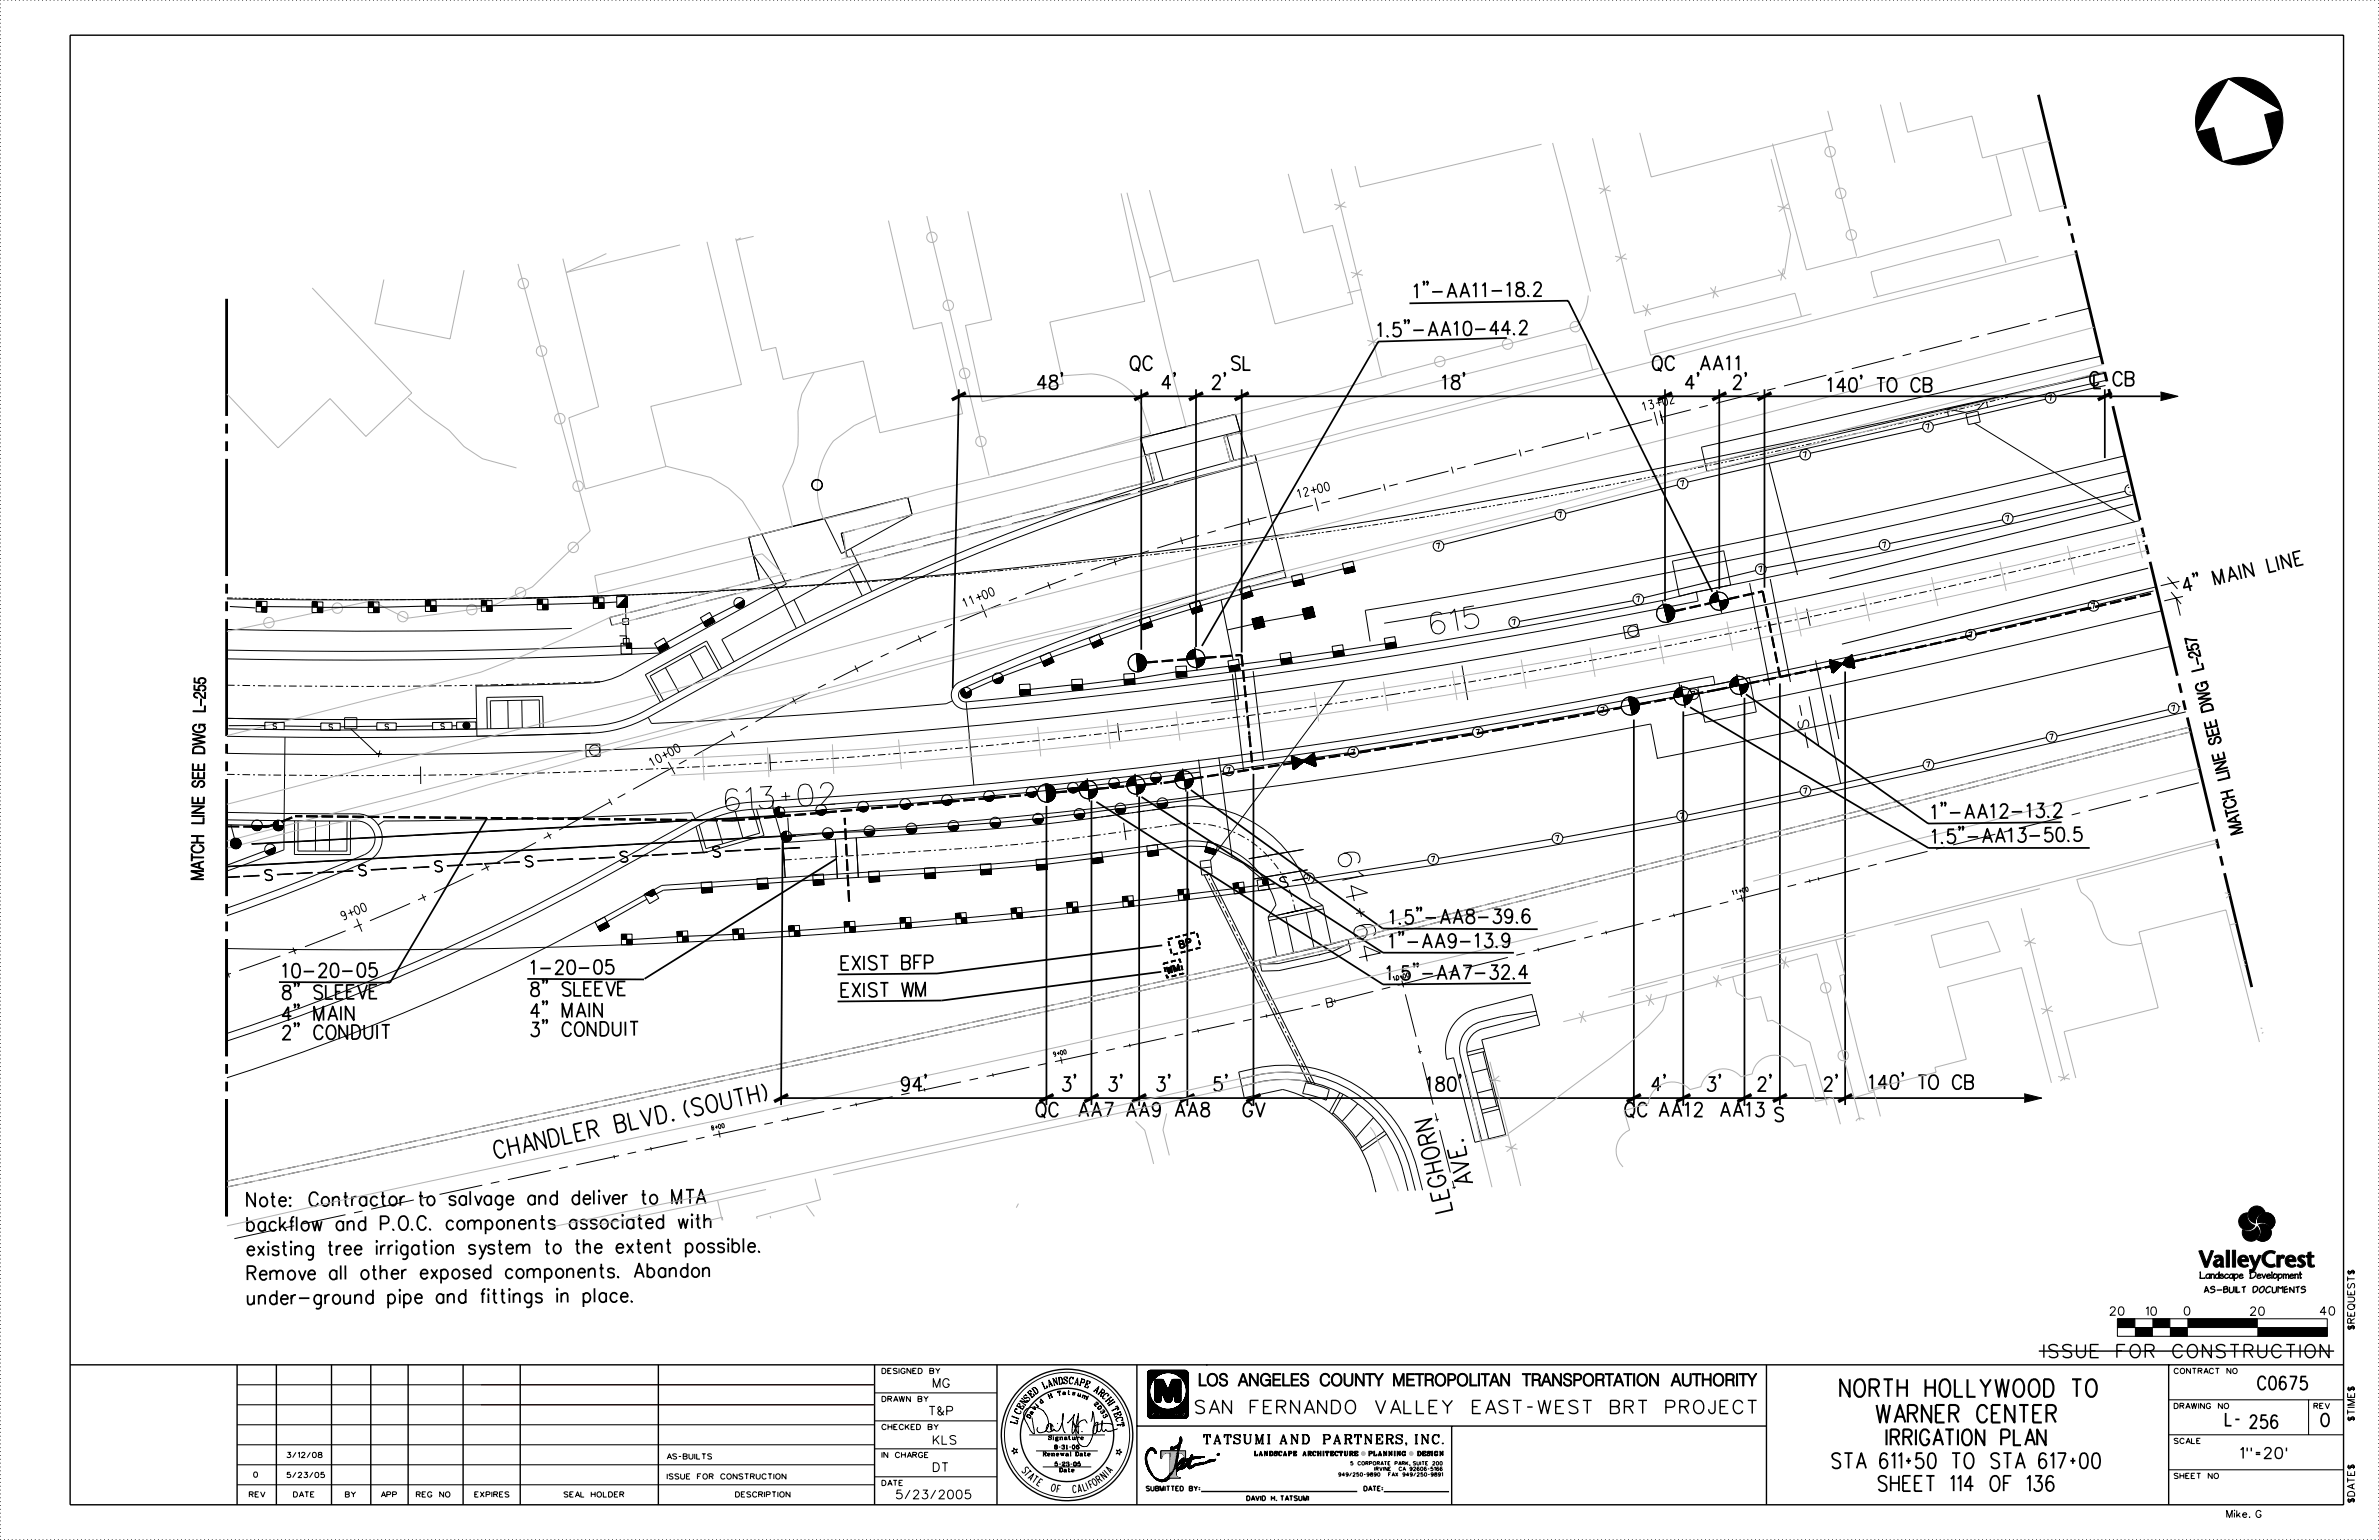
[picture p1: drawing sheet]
<svg xmlns="http://www.w3.org/2000/svg" width="864mm" height="559mm" viewBox="0 0 864 559" stroke-linecap="round" stroke-linejoin="round" font-family="sans-serif">
<defs><g id="words">
<g font-size="7.9">
<text x="520" y="230.4" transform="rotate(-10 520 230.4)">6</text>
<text x="271.1" y="293.8" transform="rotate(-4 271.1 293.8)">13 + 0</text>
<text x="297.9" y="292.1" transform="rotate(-4 297.9 292.1)">2</text>
<text x="263.6" y="294.3" transform="rotate(-4 263.6 294.3)">6</text>
<text x="485.3" y="310.2" transform="rotate(78 485.3 310.2)">6</text>
<text x="486.9" y="317.6" transform="rotate(78 486.9 317.6)">14 + 6</text>
<text x="492.6" y="343.8" transform="rotate(78 492.6 343.8)">4</text>
</g>
<text font-size="7.6" x="136.6" y="277.7">+</text>
<g font-size="6.3">
<text x="224.2" y="411.1" transform="rotate(-12 224.2 411.1)">BLVD. ( S OUT H)</text>
<text x="180.2" y="420.5" transform="rotate(-12 180.2 420.5)">C HANDLER</text>
<text x="534.7" y="429" transform="rotate(-103 534.7 429)">AVE.</text>
<text x="527.2" y="438.9" transform="rotate(-103 527.2 438.9)">LEGHORN</text>
<text x="668" y="506.8">NORTH HOLLYWOOD TO</text>
<text x="681.2" y="516.2">WARNER CENTER</text>
</g>
<text font-size="5.7" x="684.8" y="524.4">IRRIGATION PLAN</text>
<g font-size="5.6">
<text x="665.1" y="532.8">STA 611+50 TO STA 617+00</text>
<text x="681.9" y="541.1">SHEET 114 OF 136</text>
</g>
<g font-size="5.1">
<text x="547" y="107.7" transform="rotate(-1 547 107.7)">18 .2</text>
<text x="513.4" y="108.2" transform="rotate(-1 513.4 108.2)">1&quot; -</text>
<text x="525.4" y="108" transform="rotate(-1 525.4 108)">A A 11-</text>
<text x="500.2" y="122.3" transform="rotate(-1 500.2 122.3)">1.5 &quot; -</text>
<text x="518.6" y="122" transform="rotate(-1 518.6 122)">A A 10 -</text>
<text x="541" y="121.6" transform="rotate(-1 541 121.6)">4</text>
<text x="545.2" y="121.5" transform="rotate(-1 545.2 121.5)">4 .2</text>
<text x="410.4" y="134.3">QC</text>
<text x="447.2" y="134.3">SL</text>
<text x="599.9" y="134.3">QC</text>
<text x="617.4" y="134.3">AA11</text>
<text x="376.7" y="141.3">48’</text>
<text x="421.9" y="141.3">4’</text>
<text x="523.6" y="141.3">18’</text>
<text x="611.9" y="141.3">4’</text>
<text x="663.5" y="142.2">140’ TO CB</text>
<text x="758.7" y="140">C CB</text>
<text x="760.1" y="141">L</text>
<text x="823.8" y="207.7" transform="rotate(-13 823.8 207.7)">LIN E</text>
<text x="793.1" y="214.9" transform="rotate(-13 793.1 214.9)">4 &quot;</text>
<text x="804.2" y="212.3" transform="rotate(-13 804.2 212.3)">MA IN</text>
<text x="701.3" y="297.3" transform="rotate(-1 701.3 297.3)">1&quot; -</text>
<text x="713.4" y="297.1" transform="rotate(-1 713.4 297.1)">A A 12 -</text>
<text x="735.8" y="296.7" transform="rotate(-1 735.8 296.7)">13 .2</text>
<text x="719.8" y="305.8" transform="rotate(-1 719.8 305.8)">A A 13 -</text>
<text x="742.2" y="305.4" transform="rotate(-1 742.2 305.4)">5</text>
<text x="746.5" y="305.4" transform="rotate(-1 746.5 305.4)">0 .5</text>
<text x="701.4" y="306.1" transform="rotate(-1 701.4 306.1)">1.5 &quot; -</text>
<text x="504.6" y="335.4" transform="rotate(-1 504.6 335.4)">1.5 &quot; -</text>
<text x="523" y="335.2" transform="rotate(-1 523 335.2)">A A 8 -</text>
<text x="542" y="335" transform="rotate(-1 542 335)">3</text>
<text x="546.3" y="335" transform="rotate(-1 546.3 335)">9 .6</text>
<text x="511" y="344.1">-</text>
<text x="516.5" y="344" transform="rotate(-1 516.5 344)">A A 9</text>
<text x="530" y="343.9">-</text>
<text x="535.5" y="343.8" transform="rotate(-1 535.5 343.8)">13 .9</text>
<text x="192.8" y="353.6" transform="rotate(-1 192.8 353.6)">1-</text>
<text x="201.7" y="353.6" transform="rotate(-1 201.7 353.6)">2</text>
<text x="215.6" y="353.4" transform="rotate(-1 215.6 353.4)">0</text>
<text x="219.9" y="353.4" transform="rotate(-1 219.9 353.4)">5</text>
<text x="305.4" y="352" transform="rotate(-1 305.4 352)">E XI</text>
<text x="315.3" y="351.9">S</text>
<text x="327.4" y="351.8" transform="rotate(-1 327.4 351.8)">B F</text>
<text x="335.7" y="351.7">P</text>
<text x="102.6" y="354.8" transform="rotate(-1 102.6 354.8)">10</text>
<text x="110.2" y="354.7">-</text>
<text x="115.7" y="354.7" transform="rotate(-1 115.7 354.7)">2</text>
<text x="129.7" y="354.6" transform="rotate(-1 129.7 354.6)">0</text>
<text x="133.9" y="354.5" transform="rotate(-1 133.9 354.5)">5</text>
<text x="503.4" y="355.6" transform="rotate(-1 503.4 355.6)">1.5 &quot; -</text>
<text x="521.8" y="355.5" transform="rotate(-1 521.8 355.5)">A A 7 -</text>
<text x="540.9" y="355.3" transform="rotate(-1 540.9 355.3)">3</text>
<text x="545.1" y="355.3" transform="rotate(-1 545.1 355.3)">2 .4</text>
<text x="114.1" y="362.6" transform="rotate(-1 114.1 362.6)">S LE E VE</text>
<text x="204.2" y="361.4" transform="rotate(-1 204.2 361.4)">S LE E VE</text>
<text x="305.4" y="361.8" transform="rotate(-1 305.4 361.8)">E X S T</text>
<text x="313.7" y="361.7">I</text>
<text x="327.4" y="361.6" transform="rotate(-1 327.4 361.6)">WM</text>
<text x="102.6" y="370.4" transform="rotate(-1 102.6 370.4)">4 &quot;</text>
<text x="114.1" y="370.3" transform="rotate(-1 114.1 370.3)">MA N</text>
<text x="123.8" y="370.3">I</text>
<text x="192.8" y="369.3" transform="rotate(-1 192.8 369.3)">4 &quot;</text>
<text x="204.2" y="369.2" transform="rotate(-1 204.2 369.2)">MA IN</text>
<text x="114.1" y="377.2" transform="rotate(-1 114.1 377.2)">C O N DU IT</text>
<text x="204.2" y="376" transform="rotate(-1 204.2 376)">C O N DU IT</text>
<text x="327.3" y="395.9">94’</text>
<text x="517.9" y="395.9">180’</text>
<text x="599.7" y="395.9">4’</text>
<text x="678.6" y="395.2">140’ TO CB</text>
<text x="376.2" y="405.2">QC</text>
<text x="391.7" y="405.2">AA7 AA9</text>
<text x="426.7" y="405.2">AA8</text>
<text x="451.3" y="405.2">GV</text>
<text x="589.9" y="405.2">QC AA12</text>
<text x="624.7" y="405.2">AA13</text>
<text x="644.3" y="407">S</text>
<text x="89.7" y="437.8">Not: Contaco</text>
<text x="101.3" y="437.8">e</text>
<text x="127.8" y="437.6">r</text>
<text x="138.3" y="437.5">trt</text>
<text x="155.1" y="437.4">o s</text>
<text x="166.7" y="437.3">alage a</text>
<text x="172.4" y="437.3">v</text>
<text x="195.7" y="437.1">nd dei</text>
<text x="215.6" y="437">le</text>
<text x="219" y="437">v</text>
<text x="226.2" y="436.9">rt</text>
<text x="235.9" y="436.9">o MT</text>
<text x="252.8" y="436.8">A</text>
<text x="89.7" y="446.7">bac f</text>
<text x="101.6" y="446.6">klw and P...c m</text>
<text x="109.4" y="446.6">o</text>
<text x="144.8" y="446.4">OC</text>
<text x="165.9" y="446.2">o</text>
<text x="176.3" y="446.1">po</text>
<text x="184.3" y="446.1">ne</text>
<text x="199.1" y="446">s as o itd wi</text>
<text x="214.4" y="445.9">s cae</text>
<text x="89.8" y="455.6">e itn</text>
<text x="122.2" y="455.4">re irg</text>
<text x="138.2" y="455.3">riato</text>
<text x="156.4" y="455.2">in sse</text>
<text x="173.8" y="455">yt</text>
<text x="187.6" y="455">m</text>
<text x="197.9" y="454.9">t</text>
<text x="211.9" y="454.8">he e tnt</text>
<text x="227.6" y="454.7">xe</text>
<text x="248.9" y="454.5">pos il.</text>
<text x="260.6" y="454.5">sbe</text>
<text x="89.8" y="464.5">Re</text>
<text x="98.1" y="464.4">mov</text>
<text x="111.9" y="464.3">e al</text>
<text x="125.4" y="464.3">lot</text>
<text x="138.1" y="464.2">he</text>
<text x="145.9" y="464.1">re</text>
<text x="156.5" y="464">x o e</text>
<text x="160.1" y="464">p s d c m</text>
<text x="187.4" y="463.8">o</text>
<text x="197.8" y="463.8">po</text>
<text x="205.8" y="463.7">ne</text>
<text x="213.6" y="463.7">nt.Abandon</text>
<text x="220.6" y="463.6">s</text>
<text x="89.9" y="473.4">u</text>
<text x="93.9" y="473.3">nde-gru</text>
<text x="105.8" y="473.3">r</text>
<text x="120.8" y="473.2">o</text>
<text x="128.8" y="473.1">nd</text>
<text x="140.9" y="473">pie and ftn</text>
<text x="146.6" y="473">p</text>
<text x="177.1" y="472.8">i</text>
<text x="178.8" y="472.8">tigs i</text>
<text x="203.8" y="472.6">n</text>
<text x="211.8" y="472.6">plc .</text>
<text x="217.5" y="472.5">a e</text>
</g>
<g font-size="5.1" fill="#b3b3b3">
<text x="252.7" y="445.6">t</text>
<text x="255.6" y="445.6">h</text>
</g>
<g font-size="4.8">
<text x="800.2" y="243.2" transform="rotate(-103 800.2 243.2)">L- 257</text>
<text x="74.5" y="258.7" transform="rotate(-89 74.5 258.7)">L- 255</text>
<text x="809.6" y="282.7" transform="rotate(-103 809.6 282.7)">LINE SEE DWG</text>
<text x="74.1" y="299.3" transform="rotate(-89 74.1 299.3)">LINE SEE DWG</text>
<text x="814.3" y="302.4" transform="rotate(-103 814.3 302.4)">MATCH</text>
<text x="73.8" y="319.6" transform="rotate(-89 73.8 319.6)">MATCH</text>
<text x="741.9" y="492.6">ISSUE FOR CONSTRUCTION</text>
<text x="819.7" y="504.2">C0675</text>
<text x="434" y="512.9">SAN FERNANDO VALLEY EAST-WEST BRT PROJECT</text>
</g>
<text font-size="4.7" x="434.8" y="502.9">LOS ANGELES COUNTY METROPOLITAN TRANSPORTATION AUTHORITY</text>
<g font-size="4.6">
<text x="807.9" y="517.3">L- 256</text>
<text x="842.6" y="517.6">O</text>
</g>
<text font-size="4" x="813.3" y="529.2">1&quot;=20’</text>
<g font-size="3.9">
<text x="656.8" y="263.6" transform="rotate(-101 656.8 263.6)">S</text>
<text x="258.8" y="310.9" transform="rotate(-3 258.8 310.9)">S</text>
<text x="130.3" y="317.7" transform="rotate(-3 130.3 317.7)">S</text>
<text x="157.9" y="316.3" transform="rotate(-3 157.9 316.3)">S</text>
<text x="190.8" y="314.5" transform="rotate(-3 190.8 314.5)">S</text>
<text x="225.2" y="312.8" transform="rotate(-3 225.2 312.8)">S</text>
<text x="96.2" y="319.4" transform="rotate(-3 96.2 319.4)">S</text>
<text x="465.1" y="322.2" transform="rotate(-10 465.1 322.2)">S</text>
</g>
<text font-size="3.3" x="437" y="523.9">TATSUMI AND PARTNERS, INC.</text>
<g font-size="3.2">
<text x="596.6" y="149.1" transform="rotate(-14 596.6 149.1)">1</text>
<text x="599" y="148.5" transform="rotate(-14 599 148.5)">3 + 0</text>
<text x="606.4" y="146.6" transform="rotate(-14 606.4 146.6)">2</text>
<text x="481.2" y="178.3" transform="rotate(-14 481.2 178.3)">0</text>
<text x="471.3" y="180.8" transform="rotate(-14 471.3 180.8)">1</text>
<text x="473.8" y="180.2" transform="rotate(-14 473.8 180.2)">2 + 0</text>
<text x="350.3" y="220.4" transform="rotate(-22 350.3 220.4)">1</text>
<text x="352.6" y="219.5" transform="rotate(-22 352.6 219.5)">1 + 0</text>
<text x="359.7" y="216.5" transform="rotate(-22 359.7 216.5)">0</text>
<text x="245.7" y="273.3" transform="rotate(-29 245.7 273.3)">0</text>
<text x="236.8" y="278.2" transform="rotate(-29 236.8 278.2)">1</text>
<text x="239" y="277" transform="rotate(-29 239 277)">0 + 0</text>
<text x="124.7" y="334" transform="rotate(-22 124.7 334)">9 + 0</text>
<text x="131.8" y="331" transform="rotate(-22 131.8 331)">0</text>
<text x="481.9" y="365.5" transform="rotate(-12 481.9 365.5)">B</text>
<text x="338.8" y="503.4">MG</text>
<text x="337.3" y="513.5">T&amp;P</text>
<text x="338.8" y="524.1">KLS</text>
<text x="338.8" y="534">DT</text>
<text x="325.4" y="543.9">5/23/2005</text>
</g>
<g font-size="3">
<text x="766" y="477.2">20</text>
<text x="779.1" y="477.3">10</text>
<text x="792.9" y="477.2">0</text>
<text x="816.9" y="477.3">20</text>
<text x="842.3" y="477.2">40</text>
</g>
<g font-size="2.5">
<text x="428.6" y="344" transform="rotate(-14 428.6 344)">B P</text>
<text x="424" y="353.3" transform="rotate(-14 424 353.3)">WM</text>
<text x="854.7" y="482.4" transform="rotate(-90 854.7 482.4)">$REQUEST$</text>
<text x="380.8" y="503.3" transform="rotate(-18 380.8 503.3)">A</text>
<text x="382.5" y="502.7" transform="rotate(-12 382.5 502.7)">N</text>
<text x="384.4" y="502.3" transform="rotate(-6 384.4 502.3)">D</text>
<text x="386.2" y="502.1" transform="rotate(-1 386.2 502.1)">S</text>
<text x="388.1" y="502.1" transform="rotate(6 388.1 502.1)">C</text>
<text x="391.8" y="502.6" transform="rotate(17 391.8 502.6)">P</text>
<text x="393.6" y="503.2" transform="rotate(22 393.6 503.2)">E</text>
<text x="373.2" y="508.6" transform="rotate(-47 373.2 508.6)">S</text>
<text x="374.5" y="507.2" transform="rotate(-41 374.5 507.2)">E</text>
<text x="375.9" y="506" transform="rotate(-35 375.9 506)">D</text>
<text x="379.1" y="504" transform="rotate(-24 379.1 504)">L</text>
<text x="396.9" y="504.7" transform="rotate(34 396.9 504.7)">A</text>
<text x="398.5" y="505.8" transform="rotate(39 398.5 505.8)">R</text>
<text x="399.9" y="507" transform="rotate(45 399.9 507)">C</text>
<text x="401.2" y="508.3" transform="rotate(51 401.2 508.3)">H</text>
<text x="402.4" y="509.7" transform="rotate(57 402.4 509.7)">I</text>
<text x="854.7" y="509.8" transform="rotate(-90 854.7 509.8)">ME$</text>
<text x="370.3" y="513.3" transform="rotate(-64 370.3 513.3)">C</text>
<text x="371.1" y="511.7" transform="rotate(-58 371.1 511.7)">E</text>
<text x="372.1" y="510.1" transform="rotate(-52 372.1 510.1)">N</text>
<text x="403.4" y="511.3" transform="rotate(63 403.4 511.3)">T</text>
<text x="404.3" y="513" transform="rotate(68 404.3 513)">E</text>
<text x="405" y="514.7" transform="rotate(74 405 514.7)">C</text>
<text x="854.7" y="515.5" transform="rotate(-90 854.7 515.5)">$TI</text>
<text x="369.2" y="516.9" transform="rotate(-75 369.2 516.9)">L</text>
<text x="405.5" y="516.5" transform="rotate(80 405.5 516.5)">T</text>
<text x="854.7" y="545.2" transform="rotate(-90 854.7 545.2)">$DATE$</text>
<text x="808.3" y="550.6">Mike. G</text>
</g>
<g font-size="2.3">
<text x="798.6" y="463.8">Landscape Development</text>
<text x="800.2" y="469.1">AS-BUILT DOCUMENTS</text>
</g>
<g font-size="1.9">
<text x="744" y="145.5" transform="rotate(-16 744 145.5)">7</text>
<text x="699.5" y="156" transform="rotate(-16 699.5 156)">7</text>
<text x="655" y="166.1" transform="rotate(-16 655 166.1)">7</text>
<text x="610.4" y="176.6" transform="rotate(-16 610.4 176.6)">7</text>
<text x="772.9" y="178.8" transform="rotate(-16 772.9 178.8)">7</text>
<text x="566.1" y="187.9" transform="rotate(-16 566.1 187.9)">7</text>
<text x="728.5" y="189.2" transform="rotate(-16 728.5 189.2)">7</text>
<text x="521.8" y="199.2" transform="rotate(-16 521.8 199.2)">7</text>
<text x="683.7" y="198.8" transform="rotate(-16 683.7 198.8)">7</text>
<text x="638.8" y="207.6" transform="rotate(-16 638.8 207.6)">7</text>
<text x="594.4" y="218.5" transform="rotate(-16 594.4 218.5)">7</text>
<text x="759.6" y="220.9" transform="rotate(-15 759.6 220.9)">7</text>
<text x="549.3" y="226.9" transform="rotate(-16 549.3 226.9)">7</text>
<text x="715.1" y="231.4" transform="rotate(-15 715.1 231.4)">7</text>
<text x="670.8" y="241.4" transform="rotate(-8 670.8 241.4)">7</text>
<text x="614.2" y="252.9" transform="rotate(-8 614.2 252.9)">7</text>
<text x="581.3" y="258.7" transform="rotate(-8 581.3 258.7)">7</text>
<text x="788.7" y="258.1" transform="rotate(-15 788.7 258.1)">7</text>
<text x="99.1" y="264.5" transform="rotate(1 99.1 264.5)">S</text>
<text x="119.4" y="264.7" transform="rotate(1 119.4 264.7)">S</text>
<text x="139.8" y="264.6" transform="rotate(1 139.8 264.6)">S</text>
<text x="160" y="264.5" transform="rotate(-1 160 264.5)">S</text>
<text x="536" y="266.7" transform="rotate(-8 536 266.7)">7</text>
<text x="744.3" y="268.4" transform="rotate(-8 744.3 268.4)">7</text>
<text x="490.8" y="273.9" transform="rotate(-8 490.8 273.9)">7</text>
<text x="445.5" y="280.6" transform="rotate(-8 445.5 280.6)">7</text>
<text x="699.5" y="278.5" transform="rotate(-8 699.5 278.5)">7</text>
<text x="654.9" y="288" transform="rotate(-8 654.9 288)">7</text>
<text x="610.1" y="297.1" transform="rotate(-8 610.1 297.1)">7</text>
<text x="564.9" y="305.2" transform="rotate(-8 564.9 305.2)">7</text>
<text x="519.8" y="312.8" transform="rotate(-8 519.8 312.8)">7</text>
<text x="474.7" y="319.7" transform="rotate(-8 474.7 319.7)">7</text>
<text x="320.2" y="498.4">DESIGNED BY</text>
<text x="789.3" y="498.4">CONTRACT NO</text>
<text x="320.2" y="508.6">DRAWN BY</text>
<text x="789.3" y="511.1">DRAWING NO</text>
<text x="840" y="511.1">REV</text>
<text x="320.2" y="518.7">CHECKED BY</text>
<text x="789.3" y="523.8">SCALE</text>
<text x="104.2" y="528.9">3/12/08</text>
<text x="242.2" y="529.4">AS-BUILTS</text>
<text x="320.2" y="528.9">IN CHARGE</text>
<text x="92.1" y="536">0</text>
<text x="104.2" y="536.2">5/23/05</text>
<text x="242.2" y="536.7">ISSUE FOR CONSTRUCTION</text>
<text x="320.2" y="539.1">DATE</text>
<text x="789.3" y="536.5">SHEET NO</text>
<text x="90.5" y="543.2">REV</text>
<text x="106.6" y="543.2">DATE</text>
<text x="125.4" y="543.2">BY</text>
<text x="138.4" y="543.2">APP</text>
<text x="151.1" y="543.2">REG NO</text>
<text x="172.4" y="543.2">EXPIRES</text>
<text x="204.8" y="543.2">SEAL HOLDER</text>
<text x="267" y="543.2">DESCRIPTION</text>
</g>
<g font-size="1.7">
<text x="416.1" y="541">SUBMITTED BY:</text>
<text x="452.6" y="544.5">DAVID H. TATSUMI</text>
<text x="495.1" y="541">DATE:</text>
</g>
<g font-size="1.6">
<text x="633.9" y="323.6" transform="rotate(-14 633.9 323.6)">0</text>
<text x="629" y="324.8" transform="rotate(-14 629 324.8)">1</text>
<text x="630.2" y="324.5" transform="rotate(-14 630.2 324.5)">1 + 0</text>
<text x="505.9" y="355.9" transform="rotate(-14 505.9 355.9)">1</text>
<text x="507.1" y="355.6" transform="rotate(-14 507.1 355.6)">0 + 0</text>
<text x="510.8" y="354.7" transform="rotate(-14 510.8 354.7)">0</text>
<text x="382.6" y="383.4" transform="rotate(-12 382.6 383.4)">9 + 0</text>
<text x="386.4" y="382.6" transform="rotate(-12 386.4 382.6)">0</text>
<text x="258.5" y="410.1" transform="rotate(-12 258.5 410.1)">8 + 0</text>
<text x="262.2" y="409.3" transform="rotate(-12 262.2 409.3)">0</text>
</g>
<g font-size="1.5">
<text x="378" y="509.4" transform="rotate(-37 378 509.4)">d</text>
<text x="380.9" y="507.5" transform="rotate(-23 380.9 507.5)">H</text>
<text x="384.1" y="506.4" transform="rotate(-10 384.1 506.4)">T</text>
<text x="385.8" y="506.1" transform="rotate(-3 385.8 506.1)">a</text>
<text x="389.3" y="506.1" transform="rotate(11 389.3 506.1)">s</text>
<text x="391" y="506.5" transform="rotate(17 391 506.5)">u</text>
<text x="392.6" y="507" transform="rotate(24 392.6 507)">m</text>
<text x="397.1" y="509.7" transform="rotate(44 397.1 509.7)">2</text>
<text x="373.8" y="514.8" transform="rotate(-63 373.8 514.8)">D</text>
<text x="374.6" y="513.3" transform="rotate(-57 374.6 513.3)">a</text>
<text x="375.6" y="511.9" transform="rotate(-50 375.6 511.9)">v</text>
<text x="376.7" y="510.5" transform="rotate(-43 376.7 510.5)">i</text>
<text x="398.3" y="510.9" transform="rotate(51 398.3 510.9)">0</text>
<text x="399.4" y="512.2" transform="rotate(58 399.4 512.2)">3</text>
<text x="400.3" y="513.7" transform="rotate(64 400.3 513.7)">3</text>
<text x="380.7" y="522.4">Signature</text>
<text x="382.8" y="525.8">8-31-06</text>
<text x="378.6" y="528.3">Renewal Date</text>
<text x="382.9" y="532">5-23-05</text>
<text x="497" y="528.2">PLANNING</text>
<text x="513.4" y="528.2">DESIGN</text>
<text x="384.5" y="534.1">Date</text>
</g>
<text font-size="1.5" fill="#b3b3b3" x="455.4" y="528.2">LANDSCAPE ARCHITECTURE</text>
<g font-size="1.3">
<text x="490.3" y="531.6">5 CORPORATE PARK, SUITE 200</text>
<text x="499" y="533.6">IRVINE</text>
<text x="508.4" y="533.6">CA 92606-5166</text>
<text x="486" y="535.7">949/250-9890</text>
<text x="502.9" y="535.7">FAX 949/250-9891</text>
</g>
</g></defs>
<g fill="#000" stroke="#000" stroke-width=".36">
<path d="M784.3 142.2l6.3 1.6-6.3 1.6zM734.8 396.9l6.3 1.5-6.3 1.6zM768.6 478.5h6.4v3.2h-6.4zM781.3 478.5h6.4v3.2h-6.4zM775 481.7h6.3v3.2h-6.3zM787.7 481.7h6.3v3.2h-6.3zM794 478.5h25.4v3.2h-25.4zM819.4 481.7h25.4v3.2h-25.4zM415.8 529.3l.4 .2-.4 .2zM415.8 529l.4 .2-.4 .1zM415.8 529.7l.5 .2-.5 .1zM415.8 528.7l.4 .2-.4 .1z"/>
<path d="M415.8 530l.6 .2-.5 .1zM415.8 528.3l.4 .1-.4 .3zM415.9 530.3l.5 .2-.5 .1zM415.9 528.2l.3 .2zM415.9 528l.3 .4zM415.9 530.6l.6 .3h-.5zM415.9 527.9l.3 .5zM416 527.7l.2 .7zM416 530.9l.6 .3zM416 527.6l.2 .8zM416 531.1l.6 .1zM416.1 531.2h.5z"/>
<path d="M416.1 531.3l.6 .5zM416.1 531.4l.6 .4-.4 .2zM416.1 527.4l.1 1zM415.8 529.3l.4-.1v.3zM415.8 528.7l.4-.3zM416.2 527.3v1.1zM415.8 529l.4-.1v.3zM415.8 529.7l.4-.2 .1 .4zM416.2 527.1v.2zM416.2 527.1v1.3zM415.8 528.7l.5-.3zM415.8 528.7l.5-.2z"/>
<path d="M416.3 527l-.1 1.4zM416.3 532l.8 .6zM415.8 530l.5-.1 .1 .3zM415.8 528.7l.5-.2-.1 .4zM416.3 526.9h.7zM416.3 526.8l.7 .1zM415.9 530.3l.5-.1v.3zM416.3 526.8h.7zM415.9 530.6l.5-.1 .1 .4zM416 530.9h.5l.1 .3zM416.6 532.4l.5 .2-.5 .2zM416.1 531.3l.5-.1z"/>
<path d="M416.6 532.8l.6 .3zM416.6 526.4h.7l-.9 .4zM416.1 531.3h.5zM416.1 531.3h.5l.1 .5zM416.6 526.4h.7zM416.7 526.4h.6zM416.3 532h.6zM416.7 526.3l.6 .1zM416.8 533.2h.5zM416.8 533.1h.5zM416.8 533.1h.4zM416.8 533l.4 .1z"/>
<path d="M416.8 526.2l.7 .1zM416.8 533.2l1.6 1.9zM416.8 526.2h.8zM416.8 533.3l1.6 1.8zM416.8 526.1l.8 .1zM416.9 533.3l1.5 1.8zM416.9 533.4l1.5 1.7zM416.3 532h.6l.2 .6zM416.9 526h1zM416.3 527l.7-.1-.8 1.5zM416.9 526h2.2zM417 533.5l1.4 1.6z"/>
<path d="M416.4 526.8h.6zM417 533.6l1.4 1.5zM416.6 532.8h.4l.2 .3zM416.6 532.8l.4-.1zM416.4 526.8l.6-.1zM417.1 533.6l1.3 1.5zM416.6 532.8l.5-.1zM416.6 532.8l.5-.2zM417.1 533.7l1.3 1.4zM416.4 526.8l.7-.2zM417.1 533.8l1.3 1.3zM416.4 526.8l.8-.3z"/>
<path d="M417.2 533.9l1.2 1.2zM417 526l2.1-.1zM417.3 534l1.1 1.1zM417.2 525.8h1.8zM416.4 526.8l.9-.4zM416.8 533.2h.5l1.1 1.9zM417.3 525.8h1.7zM417.3 534.1l1.1 1zM417.3 525.7l1.7 .1zM416.7 526.3h.7zM417.4 534.2l1 .9zM417.4 525.7h1.5z"/>
<path d="M416.7 526.3h.8zM417.5 525.6h1.3zM417.5 534.3l.9 .8zM417.5 525.5l1.2 .1zM416.8 526.2h.7zM417.6 534.4l.8 .7zM417.5 525.5h1.1zM417.6 534.5l.8 .6zM417.6 525.5h1zM417.7 534.6l.7 .5zM416.8 526.1h.9zM417.8 534.7l.6 .4z"/>
<path d="M417.7 525.5l.7-.1zM417.8 534.8l.6 .3zM416.8 526.1l1-.1zM416.8 526.1l1.1-.1zM417.9 534.9l.5 .2zM417.8 525.4h.5zM417.9 525.4h.3zM417.9 535l.5 .1zM418 535l.4 .1zM418 535.1l.6 .4zM418.1 535.2l.5 .3zM418.1 526h1z"/>
<path d="M418.2 535.3l.4 .2zM418.2 526l1 .1zM417.9 525.4h.4zM418.2 526.1h1zM418.3 535.4l.3 .1zM418.3 526.1h.9zM417.8 525.4h.6zM418.4 526.1h.8zM418.4 535.5h.2zM418 535.1h.4l.2 .4zM418.4 526.1l.9 .1zM417.7 525.5h.9z"/>
<path d="M418.5 526.1l.8 .1zM418.5 526.2h.8zM418.6 526.2h.7zM418.7 526.2l.7 .1-.3 .5zM418.7 535.9l.4 .1-.1 .2zM418.8 535.9l.3 .1zM417.4 525.7l1.6 .1zM418.8 535.8l.3 .2zM419 536.2h.4v.4zM417.2 525.8l1.9 .1zM419.1 536l-.1 .2zM417 526h2.1z"/>
<path d="M417.9 526h1.2zM418 526h1.1zM419 536.2l.2-.1zM419.1 527l.7 .2zM419.1 526.8l.7 .1zM419.2 527.1l.6 .1zM419 536.2l.3-.1zM419.2 527.2h.6zM419 536.2h.4zM418.7 526.2l.7 .1zM419.4 526.3l-.3 .5zM419.4 536.2v.4z"/>
<path d="M419.4 536.6h.6zM419.5 536.3l-.1 .3zM419.4 536.3v.3zM419.5 526.4l-.4 .4zM419.5 536.6h.6zM419.5 536.3l.3 .1-.4 .2zM419.1 526.8l.4-.3zM419.1 526.8l.5-.2zM419.6 536.7h.6zM419.1 526.8l.5-.1zM419.1 526.8h.6zM419.7 536.7l.8 .1z"/>
<path d="M419.7 536.8h.9zM419.8 536.8h.8zM419.1 527l.7-.1zM419.1 527l.7-.1v.3zM420 537h3.7l-3.3 .2zM419.5 536.6h.5zM419.6 536.7l.6-.1zM419.7 536.7h.6zM420.4 537.2l3.1 .1zM420.5 537.3h3zM420 537l.7-.2zM420.7 537.3l2.5 .1z"/>
<path d="M420 537l.9-.1zM420.9 537.3l2.3 .1zM420 537l1-.1zM420.9 537.4h2.3zM421 537.4h2.2zM420 537l1.2-.1zM421.2 537.5h1.7zM420 537l1.3-.1zM421.2 537.5h1.5zM421.3 537.5h1.4zM421.3 537.5l1.1 .1zM420 537l1.5-.1z"/>
<path d="M421.4 537.5l1 .1zM421.4 537.6h1zM421.5 537.6h.4zM420 537l1.6-.1zM421.6 537.6h.3zM420 537l1.8-.1zM420 537h3.7zM421.8 536.9l1.9 .1zM421.9 536.9l1.8 .1zM422.2 536.9l1.5 .1zM421.5 537.6h.9zM422.4 536.9h1.4z"/>
<path d="M422.5 536.9h1.3zM422.7 536.9h1.1zM421.2 537.5h1.6zM422.8 536.8h1.4zM422.8 536.7l1.4 .1zM422.9 536.7l1.3 .1zM421.2 537.5l2-.1zM423 536.7l1.3-.1zM423.2 536.6h1.2zM423.2 536.5h1.2zM423.3 536.5h1.1zM423.5 536.4h1z"/>
<path d="M420.7 537.3h2.8zM423.5 536.3l1 .1zM423.6 536.2l.9 .2zM420.4 537.2l3.3-.2-.2 .3zM423.7 536.1h1zM423.8 536l.9 .1zM423.8 535.9l.9 .2zM423.8 535.8l1.1 .1zM423.9 535.8l1.2-.1zM424.1 535.6l1 .1zM424.3 535.4l.9 .1zM424.5 535.2l.8 .1-1 .1z"/>
<path d="M423.4 536.4h1.1zM424.6 535.1h.9zM424.6 535l.9 .1zM424.7 534.9l.9 .1zM423.6 536.2l1.1-.1-.2 .3zM424.8 534.7h.9l-1 .2zM423.8 535.9h1.1l-.2 .2zM424.9 534.5l.9 .1-1 .1zM424.9 525.6l.8 .4-.7 .3zM424.9 525.6l.8-.2zM424.9 525.6l.7-.5zM424.9 534.4h1z"/>
<path d="M423.9 535.8l1.2-.1-.2 .2zM425 534.4h.9zM425.1 534.2l.9 .1zM425.2 534.2l.8 .1zM424.2 535.5h1l-.1 .2zM424.2 535.5h1zM425.2 525l.3 .1zM425.2 525l-.3 .6zM425.2 534.1l.8 .1zM425.3 525l-.4 .6zM425.3 534h.8zM424.3 535.4l1-.1z"/>
<path d="M425.3 533.9l.8 .1zM425.4 533.9h.8zM425.4 525l-.5 .6zM425.4 533.8l.8 .1zM425.5 525.1l-.6 .5zM424.5 535.2l1-.1-.2 .2zM425.5 533.6l.9 .1-1 .1zM424.9 525.6l.7-.5v.3zM424.6 535h1zM425.6 533.5l.8 .1h-.9zM424.9 525.6l.7-.2zM425.6 525.1v.3z"/>
<path d="M424.7 534.9l1-.1zM425 526.3l.7-.3zM424.9 525.6l1.9-.1zM425.7 533.2l.8 .1-.9 .2zM424.7 534.9l1-.2zM425.8 533l.8 .1-.9 .1zM424.8 534.7l1-.1zM425.9 532.9l.8 .1h-.9zM424.9 534.5l1-.1zM425.9 532.8l.8 .2zM425.9 532.7l.8 .3zM425.1 534.3h.9z"/>
<path d="M425.2 534.2h.8zM426.1 532.3l.6 .7-.8-.3zM425.2 534.1l.9-.1zM426.1 532l.8 .2-.8 .1zM426.2 531.8l.7 .4-.8-.2zM425.3 533.9h.9zM425.7 525.4l.5-.3 1 .2zM426.3 531.3l.6 .9-.7-.4zM426.3 531.1l.6 1.1zM426.3 525.1l1.1 .2zM425.4 533.8l1-.1-.2 .2zM426.4 525.1l1 .2z"/>
<path d="M425.5 533.6h.9zM426.5 530.7l.4 1.5-.6-1.1zM426.5 530.5l.4 1.7zM425.6 533.5l.9-.2-.1 .3zM426.5 530.1l.4 2.1zM425.7 533.2h.9zM426.6 529.9l.3 2.3zM425.7 533.2l.9-.1zM426.6 529.7l.3 2.5zM426.7 529.3l.2 2.9zM426.7 529.2l.2 3zM425.8 533h.9z"/>
<path d="M426.7 533h.5l-.4 .6zM426.8 533.6l.6 .2zM426.8 528.9l.1 3.3zM424.9 525.6l1.9-.1-1.1 .5zM426.4 525.1l.4-.3 .6 .5zM426.8 524.8l.7 .5zM426.8 528.6l.1 3.6zM426.9 528.4v3.8zM426.9 528.1v4.1zM426.1 532.3l.8-.1-.2 .8zM426.9 533.8h.4zM426.9 532.2l-.2 .8z"/>
<path d="M427 527.9l-.1 4.3zM427 532.2l.2 .8h-.5zM427.1 532l-.1 .2zM427.1 531.5l-.1 .6zM427.1 531.5l-.2 .7zM427.1 527.4l-.2 4.8zM426.8 524.8l.4-.2 .3 .7zM427.2 524.6l.3 .7zM426.7 533h.5zM427.2 533l-.4 .6zM427.2 527.1l-.3 5.1zM427.2 533.1l-.4 .5z"/>
<path d="M427.2 533.1l.2 .7-.6-.2zM425.7 525.4l1.5-.1-.4 .2zM426.3 525.1l.9 .2zM426.2 525.1l1 .2zM427.2 531.4l.5 .3-.7 .5zM427.2 533.1l.2 .7zM427.3 531.4l.4 .3zM427.3 533.1l.1 .7zM427.3 533.1l.7 .3zM427.3 533.1l.6 .3zM427.3 533.1l.5 .3zM427.3 533.1l.4 .4-.2 .1z"/>
<path d="M427.3 533.1l.2 .5-.1 .2zM427.3 524.5l.2 .8zM427.3 531.3l.4 .4zM427.3 524.4l.2 1zM427.4 526.4l-.5 5.8zM426.9 533.8h.5zM427.4 526.2l-.5 6zM427.4 531.2l.3 .5zM427.4 526.1l-.5 6.1zM427.5 525.9l-.6 6.3zM427.5 531.2l.2 .5zM427.5 524.3v1.2z"/>
<path d="M427.5 525.6v.3zM427.5 525.6l-.6 6.6zM427.5 533.7l-.1 .1zM427.5 525.5l-.6 6.7zM427.5 533.6l-.1 .2zM427.5 524.3l.1-.1-.1 1.3zM427.7 524.1l-.2 1.4zM427.7 524.1l-.8 8.1zM427.5 533.6l.2-.1zM427 532.2l.7-.5-.5 1.3zM427.3 533.1l.5-.5 .7 .4zM427.8 523.9l.7 .2h-.8z"/>
<path d="M428 523.7l.5 .4-.7-.2zM428.1 523.5h.8l-.9 .2zM428.1 523.3l.8 .2h-.8zM428.2 523.1l.7 .4-.8-.2zM428.2 530.4l-.5 1.3-.2-.5zM428.2 522.8h.8l-.8 .3zM428.3 522.5l.8 .1-.9 .2zM428.3 522.3h.7l-.7 .2zM428.3 522.2l.7 .1zM427.8 532.6l.5-.2 .2 .6zM428.3 522.1l.7 .1zM428.4 522h.6z"/>
<path d="M429 530.3l-.6 .7zM429 530.3l-1.3 1.4zM429.1 530.3l-1.4 1.4zM428.4 521.9h.5zM428.4 530l.8 .2-1 .2zM428.4 521.8h.5zM428.5 521.7h.3zM427.7 524.1h.8l-1.6 8.1zM428.5 521.6h.3zM428.5 533h.8zM427.3 533.1l1.2-.1-.5 .4zM428.5 532l.9 .1-1.1 .3z"/>
<path d="M428.5 521.5h.2zM428.5 532l.9 .1zM428.6 532l.8 .1zM428.6 531.9l.8 .2zM428.6 531.8l.8 .3zM428.7 533.1h.3zM428 523.7h.7l-.2 .4zM428.5 521.7l.3-.1zM428.8 531.6l.6 .5-.8-.3zM428.4 521.9l.5-.1zM428 523.7l.9-.2zM428.9 531.3l.5 .8-.6-.5z"/>
<path d="M428.9 531.2h.7zM428.9 531.2h.8zM428.2 530.4l.8-.1-1.3 1.4zM428.4 530l.6-.5 1.4 .2zM429 531.1h.8zM429 531l.8 .1zM428.2 530.4l.8-.1zM428.3 522.5l.7-.2zM428.2 523.1l.8-.3-.1 .7zM429 529.4l1.4 .3zM428.3 522.5l.7-.1zM428.2 522.8l.8-.1z"/>
<path d="M429 530.9l.8 .1zM428.2 522.8l.9-.2zM428.3 522.5h.8zM428.2 530.4l.9-.1zM429.1 530.8l.7 .2zM428.2 530.4l.9-.2zM429.1 530.7l.7 .3zM428.2 530.4l1-.2zM429.2 530.6l.6 .4zM429.2 530.5l.6 .5zM429.3 530.4l.5 .6zM429.3 530.2l.9 .1z"/>
<path d="M429.3 530.3h.9zM428.7 533.1l.6-.1zM429.2 529.3l1.2 .4zM428.5 533l.9-.9h1.1zM428.5 533l.9-.9zM428.3 532.4l1.1-.3-.9 .9zM429.4 532.1h1.1zM429.5 532.1h1.1zM429.5 532l1.1 .1zM428.5 533l1.1-.1zM429.3 529.2l1.1 .5zM429.6 532h1.1z"/>
<path d="M429.6 529.1l.8 .6zM428.9 531.3l.7-.1-.2 .9zM429.7 532h1zM429.7 529.1l.7 .6zM429.7 531.9h1.1zM428.9 531.2h.9zM428.5 533l1.3-.3zM428.9 531.2l.9-.1zM429.8 531.9h1zM429.8 529.1l.6 .6zM429 531h.8zM429.9 531.8l.9 .1z"/>
<path d="M428.5 533l1.4-.4zM428.5 533l1.5-.5zM430 531.7l.8 .2zM428.5 533l1.6-.5zM430.2 531.5l.6 .4zM428.5 533l1.7-.6zM429.3 530.4h.9l-.4 .6zM430.2 531.4l.6 .5zM429.3 530.4l.9-.1zM428.5 533l1.8-.7zM430.3 531.4l.5 .5zM428.4 530l2-.3z"/>
<path d="M428.4 530l2-.3-1.2 .5zM429.2 530.2l1.2-.5zM428.5 533l1.9-.8zM430.4 531.3h.9zM429.3 530.2l1.1-.5-.2 .6zM430.4 529.7l-.2 .6zM428.5 533l2-.9zM430.5 531.2l.8 .1zM430.5 529.7l.7 .3zM430.5 529.7l.6 .3zM430.5 529.7l.4 .3zM430.5 529.7l.1 .4z"/>
<path d="M430.5 529.7l-.1 .5zM430.5 529.7l-.3 .6zM430.5 529.7l.8 .3zM430.6 531.1l.7 .2zM429.4 532.1h1.2zM430.6 531l.7 .3zM430.7 530.9l.6 .4zM430.5 529.7l2.4-.2zM429.7 532l1.1-.1zM430.8 530.8l1.3 .1zM430.9 530.7l1.2 .2zM431 530.6l1.1 .3z"/>
<path d="M431 530.5l1.1 .4zM430.8 529.5l2.4-.1zM431.1 530.4l1 .5zM431.1 530.3l1 .6zM430.9 530h.2zM431 529.4h2.3zM431.2 530.2l.9 .7zM431.2 532.1l.6 .1zM431.2 532.2h.6zM431.2 529.4h2.1zM431.2 530.1l.9 .8zM431.3 532.2h.7z"/>
<path d="M431.3 530l.8 .9zM431.3 532.3h1.8zM431.3 532.4l1.6 .1zM430.3 531.4l1-.1-.5 .6zM431.3 531.3l.5 .9-.6-.1zM431.3 532.5l1.3 .1zM431.3 529.4l2.1-.1zM431.4 532.7l.9 .1zM431.4 529.3h2zM431.5 532.8h.7zM431.5 529.3h1.9zM431.6 529.2h2.3z"/>
<path d="M431.7 529.2h2.6zM431.8 529.1h2.7zM431.8 529.1l3.1-.1zM431.3 532.3l1.9-.1zM432 532.2l1.2-.4zM432.1 528.9h3.9l-4.1 .1zM430.7 530.9h1.4l-.8 .4zM431.3 531.3l.8-.4-.3 1.3zM432.2 528.7l.7 .1-.8 .1zM431.7 532.9l.5-.1zM432.2 528.6l.7 .1zM432.3 528.5l.6 .1z"/>
<path d="M432.3 528.4l.6 .1zM432.3 528.3l.6 .1zM431.5 532.8h.8zM431.4 532.7l1.2-.1zM430.5 529.7l2.2-.1-1.4 .4zM431.3 530l1.4-.4zM431.3 530l1.4-.4-.6 1.3zM432.7 527.8l.2 .2-.6 .3zM431.3 532.5h1.4zM430.5 529.7l2.2-.1zM430.5 529.7l2.3-.1zM431.3 532.5h1.5z"/>
<path d="M430.5 529.7l2.4-.1zM432.2 528.7l.7 .1zM432.9 528.6v.2zM432.3 528.5h.6zM431.3 532.5h1.6zM432.1 528.9l.8-.1zM432.3 528.4h.6zM432.3 528.3l.6-.3zM432.3 528.3h.6zM432.1 528.9h3.9zM432.3 528.3l.6-.1zM432.3 528.3l.6-.2z"/>
<path d="M431.3 532.4h1.7zM430.8 529.5h2.2zM432 532.2l1.1-.5zM430.8 529.5h2.3zM431.3 532.4l1.8-.1zM432.9 528.8l3.1 .1zM431.3 532.3h1.9zM432 532.2l1.2-.4h.6zM432 532.2h1.3zM433.3 531.5l.7 .2zM433.3 531.5l.8 .2zM433.1 528.8h4z"/>
<path d="M433.3 531.6l.7 .1-.8 .1zM432 532.2h1.4zM433.4 531.5l.7 .2zM432 532.2l1.4-.1zM433.3 528.8h3.8zM432 532.2l1.5-.1zM433.5 531.4l.6 .3zM432 532.2l1.6-.2zM433.6 531.4l.5 .3zM433.4 528.8h3.7zM433.6 531.3l.5 .4zM433.7 531.3l.5 .4z"/>
<path d="M433.7 531.3l.5 .5zM432 532.2l1.7-.3zM431.6 529.2h2.1zM432 532.2l1.8-.4zM433.8 531.3l.4 .5zM433.6 528.7l3.5 .1zM433.8 528.7l3.3 .1zM433.2 531.8l.8-.1zM433.9 531.2l.3 .6zM433.9 528.7l3.2 .1zM434 531.2h2.9zM431.8 529.1h2.5z"/>
<path d="M434.1 528.7l3.1-.1zM431.8 529.1h2.6zM434.2 531.1l2.7 .1zM434.5 531.1l2.4 .1zM431.8 529.1h2.8zM431.8 529.1h2.9zM434.4 528.6h2.8zM434.8 531.1l2.1 .1zM434.7 528.6h2.3zM434.9 531.1l2 .1zM434.9 528.6h2.1zM435 531l1.9 .2z"/>
<path d="M431.9 529h3.2zM434.9 529h.2zM435.2 531h2zM435.1 531h2.1zM431.9 529h3.3zM431.9 529h3.4zM435.3 530.9l1.9 .1zM435.1 528.5h.6zM435.4 530.9l1.8 .1zM435.5 530.9l1.7 .1zM435.4 528.5h.3zM435.6 530.9l1.6 .1z"/>
<path d="M435.1 528.5h.7zM435.7 530.9l1.5 .1zM435.1 528.5h.8zM435.7 530.8l1.5 .2zM435.4 529l.5-.1zM435.3 529l.6-.1zM431.9 529l4-.1zM435.1 528.5h.9zM435.8 530.8l1.4 .2zM431.9 529l4.1-.1zM435.1 528.5l1.9 .1zM435.9 530.8h.4z"/>
<path d="M435.9 530.8l1.3 .2zM436 528.5l1 .1zM436.4 528.5l.6 .1zM436.3 530.8l.8-.1zM434 531.2h2.9l-2.7 .6zM434.7 528.6h2.5zM436.6 530.7h.5zM436.3 530.8l.8-.1 .1 .3zM437.1 530.7l.1 .3zM435.1 531h2.1l-.3 .2zM437.2 530.7v.3zM437.3 530.7l.5 .3h-.6z"/>
<path d="M437.3 530.7l.5 .3zM437.5 530.7l.3 .3zM437.6 530.6h.8zM437.6 530.5h1.6zM437.2 531h.6zM437.4 530.7l.4 .3zM437.6 530.7l.8-.1-.6 .4zM437.6 530.5l1-.4h2.2zM438.7 530h2.3zM438.7 530l2.4-.1zM438.8 529.9h2.3zM438.9 529.9h2.2z"/>
<path d="M439 529.8l2.1 .1zM437.6 530.6h1.5zM439.1 529.8l2 .1zM437.6 530.6l1.6-.1zM439.2 529.8l1.9 .1zM439.3 529.8l1.8 .1zM439.4 529.8h.4zM439.5 529.8h.3zM439.6 529.7h.2zM439.6 529.7l.2 .1zM439.4 529.8l1.7 .1zM437.6 530.5l3.2-.4z"/>
<path d="M438.6 530.1l2.4-.1zM439.8 529.8h1.4zM439.8 529.8l1.4-.1zM439.8 529.8l1.5-.2zM439.8 529.8l1.5-.3zM441.9 527.9h.7l-.7 .2zM442.4 527.3l-.5 .6zM441.9 527.9l.6-.4zM441.9 527.9l.6-.4 .1 .2zM441.9 528.1l.7-.2zM441.9 527.9l.7-.2zM441.9 527.9l.7-.1z"/>
<path d="M801.7 32.6a15.9 15.9 0 0 1 7.2-4l-11.4 19.3-.1-.4a15.9 15.9 0 0 1 4.3-14.9z" fill-rule="evenodd"/>
<path d="M808.9 28.6l.4-.1a15.9 15.9 0 0 1 18.9 11.5z" fill-rule="evenodd"/>
<path d="M797.5 47.9l6.1-1.6 3.2 12.3-.4-.2a15.9 15.9 0 0 1-8.9-10.5z" fill-rule="evenodd"/>
<path d="M806.8 58.6l18.4-4.7-.2 .2a15.9 15.9 0 0 1-18.2 4.5z" fill-rule="evenodd"/>
<path d="M822.1 41.6l6.1-1.6a15.9 15.9 0 0 1-3 13.9z" fill-rule="evenodd"/>
<path d="M816.9 438.6a3.1 3.1 0 0 1 5.3 1.3 3.6 3.6 0 0 0-3.5 3.9 3.1 3.1 0 0 1-1.8-5.2z" fill-rule="evenodd"/>
<path d="M798.2 453.9l1.2-.1 1.6 4.4 1.6-4.4 .9 .1-2.2 5.9h-.9z" fill-rule="evenodd"/>
<path d="M803.8 456l.4 .6 .9-.4 .9 .5a2.35 2.35 0 0 0-2.6 1.8v.1a1.37 1.37 0 0 0 1.1 1.2 1.37 1.37 0 0 0 1.4-.6l.2 .6h1.2l-.2-3.1a1.58 1.58 0 0 0-2.5-1.2zM805 457.8l.3-.2a.47 .47 0 0 1 .7-.3 .47 .47 0 0 1 .1 .7l-.8 1-.6-.2z" fill-rule="evenodd"/>
<path d="M808.2 453.6h1.1v6.2h-1.1z" fill-rule="evenodd"/>
<path d="M810.4 453.6h1.1v6.2h-1.1z" fill-rule="evenodd"/>
<path d="M812.8 456.1a2.38 2.38 0 0 0 .2 3.2 2.38 2.38 0 0 0 3.2 .1l-.4-.6a1.38 1.38 0 0 1-1.4 .2 1.38 1.38 0 0 1-.9-1.2h2.7a1.98 1.98 0 0 0-1-2.2 1.98 1.98 0 0 0-2.4 .5zM813.7 456.4a.8 .8 0 0 1 1-.2 .8 .8 0 0 1 .4 .9h-1.5z" fill-rule="evenodd"/>
<path d="M816.5 455.6l1.1-.2 1.1 2.9 1.2-2.9 .9 .2-2.2 5.2-.9 .7h-1v-.9h.9l.5-1z" fill-rule="evenodd"/>
<path d="M813.5 441.1l1.1-.8 1.3-.2a3.6 3.6 0 0 0 2.7 4.6 3.1 3.1 0 0 1-4.6 1.1 3.1 3.1 0 0 1-.5-4.7z" fill-rule="evenodd"/>
<path d="M814.2 446.2a3.6 3.6 0 0 0 5.1-1.1 3.1 3.1 0 0 1-1.5 5.2 3.1 3.1 0 0 1-3.6-4.1z" fill-rule="evenodd"/>
<path d="M819.9 444.5a3.1 3.1 0 0 1 4.6 3.1 3.1 3.1 0 0 1-5.1 2.1 3.6 3.6 0 0 0 .5-5.2z" fill-rule="evenodd"/>
<path d="M820.6 440.9a3.1 3.1 0 0 1 4.5 .4 3.1 3.1 0 0 1-.7 4.5 3.6 3.6 0 0 0-4.8-2.1l.2-1.7z" fill-rule="evenodd"/>
<path d="M822 454.6a3.6 3.6 0 0 1 4-.4l-.4 .8a2.15 2.15 0 0 0-3.3 1.8 2.15 2.15 0 0 0 3.3 1.8l.4 .8a3.1 3.1 0 0 1-4.1-.6 3.1 3.1 0 0 1 .1-4.2z" fill-rule="evenodd"/>
<path d="M826.5 455.5h1.2v.6l.8-.7 .9 .4-.4 .8-.7-.1-.6 .6v2.7h-1.2z" fill-rule="evenodd"/>
<path d="M830.2 455.9a1.98 1.98 0 0 1 2.3-.3 1.98 1.98 0 0 1 1 2.2h-2.7a1.38 1.38 0 0 0 .8 1.2 1.38 1.38 0 0 0 1.5-.2l.3 .6a2.37 2.37 0 0 1-3.2-.2 2.37 2.37 0 0 1 0-3.3zM830.9 456.4l-.1 .7h1.6a.8 .8 0 0 0-.5-.9 .8 .8 0 0 0-1 .2z" fill-rule="evenodd"/>
<path d="M834.4 455.8a1.8 1.8 0 0 1 2.4 0l-.4 .6a.59 .59 0 0 0-.7-.4 .59 .59 0 0 0-.4 .6l.4 .5a1.35 1.35 0 0 1 1 2.1 1.86 1.86 0 0 1-2.8 .1l.3-.6 .4 .2a.64 .64 0 0 0 1 0 .64 .64 0 0 0-.5-1l-.2-.1a1.22 1.22 0 0 1-.5-2z" fill-rule="evenodd"/>
<path d="M837.8 454.5l1.1-.2v1.2h1.1v.7h-1.1v2.3a.62 .62 0 0 0 .4 .6 .62 .62 0 0 0 .7-.2l.2 .7a1.43 1.43 0 0 1-1.5 .3 1.43 1.43 0 0 1-.9-1.2v-2.5h-.6v-.7h.6z" fill-rule="evenodd"/>
<path d="M429.6 513l.3 .2-.1 .3z" fill-rule="evenodd"/>
<circle cx="438.1" cy="495.2" r=".08"/>
<circle cx="417.9" cy="513.4" r=".08"/>
<circle cx="418.7" cy="526.2" r=".08"/>
<circle cx="418.7" cy="535.9" r=".08"/>
<circle cx="422.7" cy="536.9" r=".08"/>
<circle cx="423.5" cy="536.3" r=".08"/>
<circle cx="425.7" cy="525.1" r=".08"/>
<circle cx="426.8" cy="533.6" r=".08"/>
<circle cx="426.8" cy="524.8" r=".08"/>
<circle cx="427.2" cy="533" r=".08"/>
<circle cx="427.2" cy="525.3" r=".08"/>
<circle cx="427.4" cy="531.2" r=".08"/>
<circle cx="428.3" cy="532.4" r=".08"/>
<circle cx="428.5" cy="533" r=".08"/>
<circle cx="428.6" cy="531.8" r=".08"/>
<circle cx="428.8" cy="531.6" r=".08"/>
<circle cx="430.8" cy="531.9" r=".08"/>
<circle cx="431.2" cy="532.1" r=".08"/>
<circle cx="435.8" cy="530.8" r=".08"/>
<circle cx="437.1" cy="528.8" r=".08"/>
<circle cx="442.5" cy="527.5" r=".08"/>
<circle cx="442.6" cy="527.7" r=".08"/>
</g>
<g fill="none" stroke="#000" stroke-width=".36">
<path d="M808.9 28.6l19.3 11.4M736.8 117.3l-15.4 3.9M743 115.8l-3.1 .7M758.4 111.8l-12.3 3.2M663 136.1l-15.4 4M669.1 134.6l-3 .8M687.6 129.9l-15.4 3.9M693.8 128.3l-3.1 .8M712.2 123.6l-15.4 3.9M718.4 122l-3.1 .8M762.6 129.3l-145 33 2 8.7 145.1-33M764 135.1l-74.2 16.8-74.5 15.5a2673.6 2673.6 0 0 1-172.7 29.9 2307.3 2307.3 0 0 1-327 20.4l-33.2-.4"/>
<path d="M764.1 135.4l-145.1 33M445.3 157.7l2.6 9.4M447.4 157.7l-3.1 .9 .7 2.9M450.2 156.4l-34.5 8.7M450.3 156.9l-1.9 .5M575.1 158.5l-15.4 3.9M576.2 156.9l.6 2.5M581.2 156.9l-3 .8M599.7 152.3l-15.4 3.9M600.5 149.5l1.2 4.9M602.5 148.9l1.2 5M613.8 148.7l-11 2.8"/>
<path d="M619.9 147.1l-3 .8M638.4 142.4l-15.4 3.9M644.5 140.8l-3 .8M706.8 148.5l6.7 1.1M706.8 148.5l.5 2.5M713.6 150.2l4.4-1 .9 3.9-4.4 1zM716.7 153.5l58.3 35.8M721 145.2l-14.2 3.3M721 145.2l.6 2.6M721 145.2l-3.2 3.4M400.4 179l-13.5 3.4M410.4 179.1l-27.9 7.1"/>
<path d="M414.2 175.5l-10.1 2.6M415.7 165.3l1.4-.3 .3 1.6M417.7 167.8l.9 4.3M418.8 172.9l.3 1.4-3.2 .8M419.4 164.2l2.8 10.1M424.2 175.6l-11.1 2.8M445.3 162.6l1.3 4.8 9-2.3M452.8 165.7l-4.3-15.4-34.5 8.7 4.6 16.4M455.6 165.1a784.7 784.7 0 0 0-186.5 73.6l-34.9 19.2a46.9 46.9 0 0 1-24 5.7l-37.1 .9M455.6 165.1l11.3 44.7M456.2 167.5l-30 7.6M456.2 167.7a782.1 782.1 0 0 0-185.8 73.2l-35 19.3a49.3 49.3 0 0 1-25.1 6l-37.2 .9"/>
<path d="M501.2 177.2l-15.4 3.9M502.3 175.6l.6 2.4M507.4 175.6l-3.1 .8M525.8 170.9l-15.4 3.9M526.9 169.4l.6 2.4M532 169.4l-3.1 .8M550.5 164.7l-15.4 3.9M551.5 163.1l.7 2.5M556.6 163.2l-3.1 .7M771.3 165.4l-76.3 17.7-64.7 13.9a2855.3 2855.3 0 0 1-134.7 24.5l1.8 11.2M772.6 171l-76.4 17.7-43.1 9.4-43.2 8.8a2765.9 2765.9 0 0 1-107.4 19.3M774.6 179.6l-76.4 17.7-43.3 9.5-39.1 8"/>
<path d="M271.8 195l3.9 15.5-7.1 1.8M276.6 193.8l8.8 18.1-3.3 1.9M299.3 188.3l-27.5 6.7M308.8 199l7.6 15.5M310.3 192.2l-4.9 1.3 2.2 8.8 4.9-1.2M323.2 188.8l-9.4 2.5M325 197.9l-9.4 2.4M329.5 180.5l-57.7 14.5M329.5 180.5l1.6 6.2M329.5 180.5l-30.2 7.8M331.1 199.2l-10.1 2.6M331.1 186.7l-5.5 1.5"/>
<path d="M331.1 186.7l-25.6 14.2-6.2-12.6M338 194.7l-10.6 2.6M348.1 194.9l-13 3.3M352.5 191l-11.1 2.8M363.3 191l-11.6 3M367.4 187.3l-11.3 2.8M379.1 187l-11.8 3M383.7 183.2l-12.8 3.2M417 199.9l-3 .9M428.6 195l.7 2.4M435.3 194.3l-15.2 4.6M441.3 192.6l-3 .8"/>
<path d="M441.4 192.6h-.1M453 188.1l.7 2.4M459.8 187.6l-15.4 4.1M476.6 183.4l-15.4 3.9M477.4 180.6l1.2 4.9M482.7 181.8l-3 .8M776.9 188.9l-76.7 17.7-43.3 9.5-43.4 8.9a2790.6 2790.6 0 0 1-109.2 19.5M184.2 217.3l42.7-1.4 .3 8.6M239.2 219.6l-10.5 2.6M250.8 216.7l-9.1 2.3M252.5 219.1l-8.6 2.2M265 213.1l-11.6 3"/>
<path d="M267.2 215.4l-11.1 2.8M273.3 201.2l8.8 12.6M282.1 213.8l-55.4 30.5a32 32 0 0 1-17 3.7l-36.9 1 .3 15.5M282.1 213.8l6.9 14.1M287.3 210.3l-16 4.1M288.2 217.6l4.2 8.6M301.6 206.7l-11.1 2.8M308.3 206.6l4.7 9.6M311.6 204.7l-49.6 27.4 4.5 8M317.6 202.6l-12.3 3.2M356.2 219.4l1.9 4.6M363.3 219.2l-14.7 6.1"/>
<path d="M369.2 216.9l-3 1.1M380.4 211.2l.8 2.4M387 210.1l-14.9 5.6M393 208l-3 1M404.3 202.7l.8 2.4M411 201.8l-15 5.1M466.2 206.9a721 721 0 0 0-118.8 41.2 5.2 5.2 0 0 0-1.7 5.9 5.2 5.2 0 0 0 5.3 3.3 2335.6 2335.6 0 0 0 152.4-18.9 2776.9 2776.9 0 0 0 113.1-20.3l-.7-3.3M466.8 209.4a724.1 724.1 0 0 0-118 40.8 2.54 2.54 0 0 0-.7 2.9 2.54 2.54 0 0 0 2.6 1.6M535.1 219.8l-3.7 .7 .2 3.4a2.8 2.8 0 0 1 4.1-.7 2.8 2.8 0 0 1 .2 4.2 2.87 2.87 0 0 1-4.2-.5M603.5 217.9l.5 2.6M603.5 217.9a2687.1 2687.1 0 0 1-100.6 17.8M615.8 214.8l-12.3 3.1"/>
<path d="M628.3 212.3l-2.6-12.4-18.6 3.7 2.5 12.8M782.6 213l-77 17.8-43.6 9.5-39.5 8.1M207.6 228a2424 2424 0 0 1-125.2 .4M226 224.5l2.1-.1 .1 2.2h-2.1zM226.2 222.8l-4.9 1.3 .7 2.8 6.1-1.6M226.2 231.7l2.2-.1v2.2h-2.1zM227.1 226.6l.2 5.1M227.4 234.3l-36.2 1.2-36.2 .7-36.3 .1-36.3-.4M240 236.9l-39.3 1.5-39.4 .9-39.5 .2-39.4-.4M240.9 222.1l-9.9 2.5M250.4 237.4l4.9 8.9M316.8 239.7l-14.2 7.1"/>
<path d="M322.6 237l-2.9 1.4M333.3 230.6l1.1 2.3M339.9 229.1l-14.5 6.6M345.7 226.5l-2.9 1.3M503 235.7a2409.1 2409.1 0 0 1-152.3 19M589.3 227.4l5-.9 .8 4.4-5 .9zM655.8 220.9l1.3 6.2M784.7 221.6l-55.3 13-43.7 9.7-74.7 15.5M787.8 234.6l-55.5 13-43.7 9.7-44 9.3-43.1 8.6M184.3 254.1l.2 10.2M189.4 254l.2 10.2M216.2 247.4v.1"/>
<path d="M217.5 247.4h.1M241.5 242.3l4.9 8.9M260.9 243.2l-4.9-8.9-20 11 4.9 8.9M262 242.6l-5.5-10-22.3 12.2 5.6 10M287.7 253.1l1.2 2.3M294.2 251.2l-19.9 10.7M299.8 248.2l-2.8 1.5M310.3 241.5l1.2 2.3M345.8 254.3l-2.3 1.1-17.8 1.5-31.2 2.3-35.7 2.2-22.3 1.1-1.2-2.2M350.7 254.7l2.8 30.2M488 247l-48.6 65.1M504.4 244.5l-39.2 5.8-35 4.7-35 4.1-35.1 3.6a2417.8 2417.8 0 0 1-277.7 10.7"/>
<path d="M505.6 252l-.1 .1M505.6 252.1h-.1M530.7 241.5l2.1 12.5M609.5 247.7l.5 2.7M610 250.4a2966.5 2966.5 0 0 1-101.8 17.9M622.5 248.4l-12.5 2M622.5 248.4l-.5-3-70.2 12.9-44 7.4M635 245.9l2.6 12.4-18.7 3.8-2.6-12.7M793.5 258.3l-41.4 9.7-46 10.3a2763.1 2763.1 0 0 1-332.2 54.6M82.4 264.5l45.3 .4 45.4-.4M103.5 267.5l-.4 30.3M125.1 260.4h4.4v4h-4.4z"/>
<path d="M127.3 264.4l9.9 9.4M152.7 278.1v6.4M173 260.7l-45.3 .4-45.3-.4 44 .4 44.1-.3M173.1 264.5v2.6M173.1 267.1l-41.9 .5-48.8-.4M195.9 264l-.1-10-17.8 .3 .2 10.1M197.2 264l-.2-11.3-20.3 .4 .2 11.3M212.6 270.1l5.1-.1 .2 4.4-5.1 .2zM242.6 276.5l2.4 4.4M243.7 278.8l-13.9 7.6M249.2 275.7l-2.7 1.5M265.4 265.3l1.3 2.3"/>
<path d="M265.9 266.5l-13.9 7.7M271.5 263.5l-2.8 1.5M279.4 273.6l.4 6.3M405.7 262.4l.7 6.3M507.7 265.7a2439.1 2439.1 0 0 1-214.6 24M508.1 268.3a2441.9 2441.9 0 0 1-227.5 24.9l3.6 12.5M599.3 262.7a2478 2478 0 0 1-312.9 40.3l-.4-6.3M599.3 262.7l2.4 12.5M599.3 262.7h.1M82.4 294.8l44.1 .5a12.2 12.2 0 0 1 8.3 1.6 9 9 0 0 1-1.5 15.6l-26.3 10.8-24.6 9M82.4 297.5l20.7 .3M103.1 297.8l25 .1a6.6 6.6 0 0 1 7.8 8.2 6.3 6.3 0 0 1-3.6 4l-24.8 10.2-25.1 9.2"/>
<path d="M103.1 297.8v10.6l-20.7 7.7M106.9 297.8v12.3h1.4h18.9l.1-12.2M108.2 297.8v11h17.7l.1-10.9M114.6 297.9l-.1 10.9M119.6 297.9v10.9M221 289.9l1.2 2.2M221.4 291l-18.4 10.2M227 288l-2.8 1.5M252.4 297.1l-1.3-2.2a2441.3 2441.3 0 0 1-111.7 3l-2.1 1.4M259.6 296.6l2.8 9.6M266.9 294.5l2.8 9.6M272.8 291.1a47.1 47.1 0 0 0-20 5.7l-52.5 28.7-19 9.6-19.3 9a782.1 782.1 0 0 1-79.6 30.9"/>
<path d="M272.9 293.7a44.4 44.4 0 0 0-18.8 5.4l-51 27.9-19.1 9.7-19.5 9.1a784.7 784.7 0 0 1-82.1 31.9M273.3 293.7l2.5 8.6-19.5 5.6-2.5-8.6M274.6 293.6l2.8 9.6-22 6.3-2.8-9.6M407.9 298.5l.9 6.3M749 296.5l-15.4 3.9M755.1 294.9l-3.1 .8M773.6 290.3l-15.4 3.8M779.7 288.7l-3 .8M798.2 284l-15.4 3.9M171.9 317.1l-14.4 6.8M176.1 313.6l1.2 2.3M177.6 314.3l-2.8 1.4"/>
<path d="M194.6 305.7l-14.2 7.2M198.7 302.1l1.2 2.2M200.2 302.7l-2.8 1.5M284.2 305.7l.8 12.7M284.2 305.7l69.8-4.5 15-1.2 21.3-2.3 36.3-4.9a44.4 44.4 0 0 1 49 32.9l4.6 2.8M285 318.4l69.9-4.5 15.2-1.2 21.8-2.4 36.4-4.9a31.7 31.7 0 0 1 34.9 23l-2.9 4.4M285 318.4l-44.8 2.9-20.9 11.5-16.2 8.5-16.4 8.2-16.6 7.8a797.5 797.5 0 0 1-87.7 33.8M435.6 312.5l3.8-.4 .6 5-3.8 .5zM437.1 317.5l37.9 75.6M439.1 317.2l38.3 76.4M439.7 314.6l-3.8 .4M656.8 319.1l.3 1.2"/>
<path d="M659.5 319.1l-4.4 1.1M660 318.3l.3 1.2M675.1 315.1l-15.4 3.9M681.2 313.6l-3 .8M699.7 308.9l-15.4 3.9M705.9 307.4l-3.1 .7M724.3 302.7l-15.4 3.9M125.5 337.7l-14.8 5.8M129.5 333.4l1.9 4.7M131.4 335.3l-3 1.2M148.9 327.8l-14.6 6.3M153.2 324.5l1.1 2.3"/>
<path d="M154.6 325.2l-2.8 1.3M154.7 325.2h-.1M377.6 332.4a2503.2 2503.2 0 0 1-295.2 11.8M460.3 332.8l3.1 14.3M460.4 332.8h-.1M466.8 332.7l2.8 13.1M474.2 331.1l2.9 13.1M480.2 328.5l-19.9 4.3M480.2 328.5l3 14.2M480.4 329.8l-19.7 4.2M578.1 339.6l-3 .8M582.9 337.8l.3 1.2"/>
<path d="M596.6 335l-15.4 3.8M602.8 333.4l-3.1 .8M607.5 331.5l.3 1.3M621.2 328.7l-15.4 3.9M627.4 327.2l-3.1 .8M632 324.7l.6 2.5M645.9 322.5l-15.4 3.9M652 321l-3.1 .7M82.5 352.3l.8 2.4M83.8 353.2l-1.4 .5M101.8 346.9l-15 5.3M106.4 343.8l.8 2.4"/>
<path d="M107.7 344.7l-2.9 1.1M483.2 342.7l-26 5.7 .8 4 6.3-.2 15.6-3.4M489.3 340.9l-6.1 1.8M489.7 342.4l-5.8 2.8-5.1 1.3 .6-.2-15.4 3.4-6.5 .1M490.3 344.9l-5.6 2.7-5.3 1.3M498.5 359.7l-15.4 3.9M504.7 358.2l-3.1 .8M508.9 355.8l.6 2.5M522.7 353.6l-15.3 3.9M533.7 350.2l.3 1.2M547.4 347.4l-15.4 3.9M553.5 345.8l-3.1 .8"/>
<path d="M558.3 344l.3 1.2M572 341.2l-15.4 3.9M410 378.8l.2 1.2M423.3 376.5l-15.5 3.4M429.5 375.2l-3.1 .7M434.8 373.4l.3 1.2M448.1 371.2l-15.5 3.3M454.3 369.8l-3.1 .7M459.6 368l.3 1.3M473 365.8l-15.5 3.4M479.2 364.5l-3.1 .7M484.4 362.6l.3 1.3"/>
<path d="M510.2 360.8l3.8 15.4M514.8 379.3l.8 3.1M529.2 369.9a15.3 15.3 0 0 1 7.1-4.1l19.8-5 2.8 11.2-21 5.3 8.7 34.4-11.2 2.8-7.7-30.7-2.5 .6a15.3 15.3 0 0 1 4-14.5zM557.7 367l-12.7 1.9-7.5 1.9a10.2 10.2 0 0 0-7.4 12.4l7.8 30.7M558 368.3l-19.8 5a7.6 7.6 0 0 0-5.5 9.2l7.7 30.7M324 397.9l-15.5 3.4M335.5 394.8l.3 1.3M348.8 392.6l-15.5 3.3M355 391.2l-3.1 .7M360.3 389.5l.3 1.2M373.7 387.2l-15.5 3.4M379.9 385.9l-3.1 .7"/>
<path d="M385 383.5l.6 2.5M398.5 381.9l-15.5 3.3M404.7 380.5l-3.1 .7M450.2 391.5l6.2-1.4a47.1 47.1 0 0 1 55.5 34.5l1.9 7.4M450.8 394.1l6.1-1.4a44.4 44.4 0 0 1 52.5 32.5l1.7 6.9M474 392.9l4.8 1.1 3.7 1.3-1.1 3.9-3.7-1.3-4.8-1.1zM486.4 396.5l-3.8 7.1M487.5 397.1l-3.9 7.3M516 381.5l-1.2 .3M516.4 385.4l3.9 15.4M538.3 381.7l5 19.7M538.6 380.3l-6.1 1.5"/>
<path d="M539 381.5l-6.2 1.6M539.9 387.8l-5.5 1.4M541.8 395.2l-5.6 1.4M224.7 419.4l-15.5 3.3M230.9 418l-3.1 .7M236.2 416.2l.3 1.3M249.5 414l-15.5 3.3M255.7 412.7l-3.1 .6M274.4 408.6l-15.6 3.4M285.8 405.5l.3 1.3M299.2 403.3l-15.5 3.3M305.4 402l-3.1 .6"/>
<path d="M310.7 400.2l.2 1.2M483.9 403.8a45.1 45.1 0 0 1 10.5 12.5M492.9 400.5l-5.7 6.4M498.6 405.5l-6.5 7.3M502.6 410.5l-8.8 6.2M503.3 411.5l-8.9 6.3M522.6 410.1l3.9 15.3M543.9 401.2l-6.1 1.6M544.2 402.4l-6.1 1.6M131.6 439.4l-3.1 .7M150.2 435.4l-15.5 3.4M175.1 430.1l-15.6 3.3"/>
<path d="M181.3 428.7l-3.1 .7M199.9 424.7l-15.5 3.4M206.1 423.4l-3.1 .6M514.4 423.9a49.6 49.6 0 0 0-58.5-36.3l-6.2 1.4 2 9.3 13.9-3a44.4 44.4 0 0 1 32.6 32.3l1.3 5M822.2 439.9a3.6 3.6 0 0 0-3.5 3.9M100.6 446.1l-15.5 3.4M125.4 440.8l-15.5 3.3M819.9 444.5a3.1 3.1 0 0 1 4.6 3.1 3.1 3.1 0 0 1-5.1 2.1 3.6 3.6 0 0 0 .5-5.2zM820.6 440.9a3.1 3.1 0 0 1 4.5 .4 3.1 3.1 0 0 1-.7 4.5 3.6 3.6 0 0 0-4.8-2.1l.2-1.7zM768.6 478.5h76.2v6.4h-76.2zM417.2 497.3l-.5 .5M417.4 497.2l-.8 .8"/>
<path d="M417.6 497.2l-1 1M417.7 497.2l-1.1 1.1M417.7 497.2l-.9 .5-.2 .7v15M417.7 497.2h12.4M417.9 497.2l-1.3 1.3M418 497.2l-1.4 1.4M418.1 497.2l-1.5 1.5M418.2 497.2l-1.6 1.6M418.4 497.2l-1.8 1.8M418.5 497.2l-1.9 1.9M418.6 497.2l-2 2M418.7 497.2l-2.1 2.2"/>
<path d="M418.9 497.2l-2.3 2.3M419 497.2l-2.4 2.4M419.1 497.2l-2.5 2.5M419.3 497.2l-2.7 2.7M419.4 497.2l-2.8 2.8M419.5 497.2l-2.9 2.9M419.6 497.2l-3 3.1M419.8 497.2l-3.2 3.2M419.9 497.2l-3.3 3.3M420 497.2l-3.4 3.4M420.1 497.2l-3.5 3.6M420.3 497.2l-3.7 3.7"/>
<path d="M420.4 497.2l-3.8 3.8M420.5 497.2l-3.9 4M420.7 497.2l-4.1 4.1M420.8 497.2l-4.2 4.2M420.9 497.2l-4.3 4.3M421 497.2l-4.4 4.5M421.2 497.2l-4.6 4.6M421.3 497.2l-4.7 4.7M421.4 497.2l-4.8 4.9M421.6 497.2l-5 5M421.7 497.2l-5.1 5.1M421.8 497.2l-5.2 5.3"/>
<path d="M421.9 497.2l-5.3 5.4M422.1 497.2l-5.5 5.5M422.2 497.2l-5.6 5.6M422.3 497.2l-2.3 2.2M422.4 497.2l-2 1.9M422.6 497.2l-1.9 1.7M422.7 497.2l-1.7 1.6M422.8 497.2l-1.6 1.5M423 497.2l-1.5 1.4M423.1 497.2l-1.4 1.3M423.2 497.2l-1.3 1.2M423.3 497.2l-1.2 1.2"/>
<path d="M423.5 497.2l-1.3 1.1M423.6 497.2l-1.2 1.1M423.7 497.2l-1.1 1M423.9 497.2l-1.1 1M424 497.2l-1.1 1M424.1 497.2l-1 .9M424.2 497.2l-1 .9M424.4 497.2l-1.1 .9M424.5 497.2l-1 .9M424.6 497.2l-.9 .9M424.8 497.2l-1 .9M424.9 497.2l-1 .9"/>
<path d="M425 497.2l-1 .9M425.1 497.2l-.9 .9M425.3 497.2l-1 .9M425.4 497.2l-1 .9M425.5 497.2l-1 .9M425.7 497.2l-1.1 .9M425.8 497.2l-1 .9M425.9 497.2l-1 .9M426 497.2l-1 1M426.2 497.2l-1.1 1M426.3 497.2l-1.1 1M426.4 497.2l-1.1 1"/>
<path d="M426.6 497.2l-1.2 1M426.7 497.2l-1.2 1.1M426.8 497.2l-1.2 1.1M426.9 497.2l-1.2 1.1M427.1 497.2l-1.3 1.1M427.2 497.2l-1.3 1.2M427.3 497.2l-1.2 1.2 1.4-1.2M427.6 497.2l-1.3 1.3 1.4-1.3M427.8 497.2l-1.4 1.3M428 497.2l-1.5 1.4M428.1 497.2l-1.5 1.4M428.2 497.2l-1.4 1.5 1.6-1.5"/>
<path d="M428.3 499.6l2.4-2.2-2.4 2.3M428.5 497.2l-1.6 1.5M428.6 497.2l-1.7 1.6M428.7 497.2l-1.7 1.6M428.9 497.2l-1.8 1.7M429 497.2l-1.8 1.7M429.1 497.2l-1.8 1.8M429.3 497.2l-1.9 1.8M429.4 497.2l-2 1.8M429.5 497.2l-2 1.9M429.6 497.2l-2 1.9M429.8 497.2l-2.1 2"/>
<path d="M429.9 497.2l-2.2 2M430 497.2l-2.2 2.1M430.1 497.2l1 .5 .2 .7M430.2 497.2l-2.3 2.1M430.3 497.2l-2.3 2.2M430.4 497.2l-2.4 2.3M430.5 497.2l-2.4 2.3M430.6 497.3l-2.4 2.3M430.8 497.4l-2.4 2.3M430.9 497.5l-2.4 2.3M431 497.5l-2.5 2.4M431 497.6l-2.4 2.4"/>
<path d="M431 497.6l-2.3 2.4M431.1 497.7l-2.3 2.5 2.4-2.4M431.2 497.8l-2.3 2.4M431.2 497.9l-2.2 2.4M431.3 498l-2.3 2.4M431.3 498.1l-2.2 2.3M431.3 498.2l-2.2 2.3M431.3 498.4l-2.1 2.2M431.3 498.4v15M431.3 499.9l-1.5 1.6M431.3 499.8l-1.5 1.6M431.3 499.5l-1.6 1.8 1.6-1.6"/>
<path d="M431.3 499.4l-1.7 1.8M431.3 499.3l-1.7 1.8M431.3 499.1l-1.8 1.9M431.3 499l-1.8 1.9M431.3 498.9l-1.9 2M431.3 498.6l-1.9 2.2 1.9-2M431.3 498.5l-2.1 2.2M768.6 481.7h25.4M371.6 513.1l.1 1M371.7 513.1h-.1M371.7 512.7l-.1 .1M371.8 514.1l.6 1.9"/>
<path d="M371.8 514.1h-.1M372 512l-.3 1.1M372 512h.1M372.1 511.7l-.1 .2M372.2 515.5h.1M372.2 511.7h-.1M372.5 516l1.1 2.1M372.5 516h-.1M372.8 511.1v.1M372.8 516.6l.1 .1M373 516.8v.1M373.2 517.4h.1"/>
<path d="M373.3 517.6v.1M373.6 518.1h.1M373.6 518.1l.1 .2M373.7 518.3l.1 .1M373.8 518.4v.1M373.8 518.5v.1M373.8 518.6l.5 .6M374 519v.1M374 510.7v.1M374.3 519.2v.1M374.3 519.3l.1 .1M374.4 519.4v.1"/>
<path d="M374.4 519.5l.1 .1M374.6 519.6l.2 .3M374.6 519.6h-.1M374.6 514.4l.9 5.8M374.6 514.6l.1 .1M374.8 519.9v.1M374.8 520l.2 .1M375.3 518.5h.1M375.7 510.6h.1M376.5 518.7l-.1 .1M376.5 519h-.1M376.6 510.8h.1"/>
<path d="M376.7 518l-.2 1.2 .4 .4M376.7 518h.1M376.9 519.6v.1M376.9 519.7l.2 .1M376.9 510.9l-.9-.3-2.4 .2-1 .4-.4 .5M377 510.9l.7 .4M377 510.9h-.1M377.2 519.8h-.1M377.6 511.2l.1 .1M377.7 511.3l.6 .3M378.3 511.6v.1M378.3 511.7l.6 .4"/>
<path d="M378.9 512.1l.7 1.1M378.9 512.1h.1M379.2 519.5v.1M379.2 519.6l-2 .3M379.3 519.4l-.1 .1M379.5 519.3l-.3 .2M379.5 513l.1 .1M379.6 519.3h-.1M379.6 513.1l.7 1.4 .4 2.1M379.6 513.1v.1M379.7 519.1h.1M379.7 519.1l-.1 .2"/>
<path d="M379.7 519v.1M379.8 513.5l.1 .1M379.8 518.6v.1M379.9 518.9l-.2 .1M379.9 518.8h.1M379.9 517.7v1.5l.4 .4 1.2-.1M380 517.6l-.1 .1M380.1 517.4l-.1 .1M380.2 517.2h.1M380.2 518.2v.1M380.2 518.3l-.3 .5M380.2 517.1h.1"/>
<path d="M380.2 517.1l-.2 .5M380.3 517l-.1 .1M380.3 517.9l-.1 .3M380.4 517h-.1M380.4 517.9h-.1M380.5 517.6l-.1 .3M380.5 516.7l.1 .1M380.6 516.8l-.2 .2M380.6 517.6h-.1M380.6 517v.6M380.6 519.6v.1M380.6 517h.1"/>
<path d="M380.7 516.6l-.1 .4M380.7 516.6h.7M380.7 516.6v.1M380.7 516.7h-.2M381.3 516.8l.4 2.3M381.4 517.3h-.1M381.4 516.6l.3 1v1.5M381.4 519.5v.1M381.4 516.8h-.1M381.4 516.8h.1M381.5 518.6h-.1M381.5 516.6h-.1"/>
<path d="M381.5 516.6v.1M381.5 519.4v.1M381.5 516.7h.1M381.6 516.7h.1M381.6 516.7l.1 .1M381.7 519.1l-.2 .3M381.7 516.8v.1M381.7 516.9l.2 .1M381.7 519.1h.1M381.7 519.1h.6l-.2 .1M381.8 518.9h-.1M381.9 517h.1"/>
<path d="M382 517v.2M382 517.2h.1M382.1 517.2v.1M382.2 517.3v.4M382.2 517.3h-.1M382.3 517.7h-.1M382.3 517.7v.1M382.4 518.7l-.2 .5M382.4 518.8h-.1M382.5 518.6l-.1 .1M382.5 518.6l.2 .1M382.7 518.7v.1"/>
<path d="M382.7 518.8l.1 .1M382.8 518.9h.1M382.8 519l.5 .3M383.3 519.3h.1M383.8 516.5v.1M384 516.4l-.2 .1M384 516.6h-.2M384.2 519.2h.1M384.2 519.2l-.9 .1M384.2 519.1v.1M384.3 519.1h-.1M384.3 518.9l.1 .1"/>
<path d="M384.4 518.9l-.1 .2M384.5 518.8v.1M384.6 518.6l-.1 .2M384.7 518.6h-.1M384.7 518.4v.1M384.7 518.5v.1M384.8 518.3l-.1 .1M384.8 518.3h.1M384.9 517.9l-.1 .4M385 517.9h-.1M385.3 517.1h.1M385.3 517.1l-.3 .8"/>
<path d="M385.3 516.9v.2M385.4 516.8l-.1 .1M385.5 516.4v.1M385.6 516.1l-.2 .7M385.6 516.1h.1M385.7 515h-.1M385.8 515.8l-.2 .2M385.8 513.4h-.1M385.9 518.1h-.1M385.9 518.1l.5 1.7 .4 .1M385.9 514l-.2 1.5M385.9 514.8h.1"/>
<path d="M386 514h-.1M386 514v-1.1l-.4 1.6 .2 3.6M386 513h.1M386.1 513.3h-.1M386.4 519.6h-.1M387.6 516l-.1 .4 .4-.3M387.6 516h.1M387.6 505l.6 .1M387.9 504.5v1.5l.5-.2M387.9 516.1h.1M388 504.5v1.5M388.5 515.4l-.6 .7"/>
<path d="M388.5 515.4h.1M388.8 515l-.3 .4M388.9 514.9v.1M389 514.8l-.2 .2M389.1 514.8h-.1M389.1 519.2l.1 .8M389.1 514.6l.1 .1M389.2 514.7l-.1 .1M389.2 519.2h-.1M389.3 520h-.1M389.3 518l-.1 .1M389.4 514.3h.1"/>
<path d="M389.4 514.3l-.3 .3M389.4 514.2h.1M389.5 514.2l-.1 .1M389.5 516.4l-.1 .1M389.5 515.8l-.3 3.4M389.5 515.8v.1M389.5 516l.1 .1M389.5 515.9h.1M389.5 515.9l.1 .2M389.6 516.1l.7 1.2M389.6 514l-.2 .2M389.6 516.1l.6 1.8"/>
<path d="M389.6 514h.1M389.7 513.9l-.1 .1M389.7 516.2h-.1M389.7 519.9h.1M389.8 513.8h-.1M389.8 516.7h-.1M389.8 514.2h-.1M389.8 519.6l-.3 .5-.2-.1M389.9 519.6h-.1M389.9 513.4l.1-.2-.5 2.6M389.9 513.4l-.1 .5M390 513.4h-.1"/>
<path d="M390 519.4l-.1 .2M390.2 517.9v.1M390.2 518l.1 .4M390.3 518.5l-.3 1M390.3 518.4v.1M390.4 517.3h.1M390.4 517.3h-.1M390.4 518.1v.1M390.4 518.2l.1 .2M390.4 518.2h-.1M390.4 518.2l-.1 .1M390.4 517.3l.1 .8"/>
<path d="M390.5 518.1h-.1M390.5 518.4l.4 1.1M390.5 518.5l.1 .1M390.6 518.4l.1 2.7 .6 2M390.6 519.2l-.1 .1M390.6 517.2v.1M390.8 517.6l-.2 .8M390.8 517.6h-.1M390.8 517.6h.1M390.8 519.1h.1M391 517.6h-.2M391 517.6v.1"/>
<path d="M391 519.5l.2 .3M391 519.5h-.1M391.2 519.8v.1M391.2 519.9l.3 .3M391.2 514.4l-.7 3 .2 .2M391.2 514.6h-.1M391.3 514.4h-.1M391.3 516.7l-.5 .9M391.3 520h.1M391.4 516.7h-.1M391.4 516.3h-.1M391.4 513.5l.1 6.4"/>
<path d="M391.4 519.9l.1 .2M391.4 513.4v.1M391.4 512.7v.8M391.5 519.9h-.1M391.5 516.5l-.1 .2M391.5 513.3l-.2 1.1M391.5 516.5h.1M391.7 516.3v.1M391.7 516.3l-.2 .2M391.8 517.6l-.8 .1M392 515.9l-.3 .4M392.1 515.8l-.1 .1"/>
<path d="M392.2 515.7l-.1 .1M392.3 515.6v.1M392.5 515.5v.1M392.5 515.6h-.2M392.7 515.4l1.3-.2 .3 .6M392.7 515.4v.1M392.7 515.5h-.2M392.8 519.4l-.1 .2M392.8 519.6h-.1M392.9 519.5l-.1 .1M393.1 515.3h.1M394.4 515.8v.1"/>
<path d="M394.4 515.8h-.1M394.4 515.9l.1 .3M394.4 515.9h.1M394.5 516.2h.1M394.5 516.2l.2 .2M396.2 515.5l-.1 .2M396.2 515.4l.1 .1M396.5 514.2l-.3 1.2M396.5 514.2h.1M396.6 513.1l-.1 1.1M396.6 513v-.8l.5 1.8 .2 3.3M396.6 513v.1"/>
<path d="M396.6 512.5h.1M396.7 518.9l.1 1.1M396.8 518.9h-.1M396.8 520v.1M396.9 518.3h-.1M397 513.1h-.1M397.1 517.3l-.3 1.6M397.1 517.4h.1M397.2 517.2l-.4 2.8M397.2 517.3h-.1M397.2 517.2h.1M397.3 517.3h-.1"/>
<path d="M397.3 516.2h-.1M397.3 517.1h-.1M397.4 517h-.1M397.5 517.5v.1M397.5 517.2h.1M397.5 517.2l-.2 .1 .2 .2M397.5 516.6v.1M397.5 516.7l-.2 .4M397.7 516.5h.1M397.8 516.2h.1M397.8 516.2l-.3 .4M397.9 517.1h.1"/>
<path d="M397.9 519.9v.1M397.9 520h-.1M397.9 516.2l.6-.2-.3 2.9M397.9 519.8v.1M398 519.8h-.1M398.2 519.4l-.1 .1M398.2 519.1l-.2 .7M398.3 519.1h-.1M398.3 517l-.8 .2M398.3 517v.1M398.3 517.1l-.1 1 .3 1.2M398.4 518.2v.1"/>
<path d="M398.4 516.1l-.1 1M398.5 519.3v.1M398.5 519.4h.7M398.5 517.3l-.1 .1M399.3 519.4h-.1M399.4 519.3h.1M399.4 519.3l-.1 .1M399.5 516.6l-.1 .1M399.5 519.2l-.1 .1M399.6 519l-.2 .3M399.6 519h.1M399.7 518.6l-.1 .4"/>
<path d="M399.7 518.7v.1M399.8 518.6h-.1M399.9 518l-.1 .6M400 517.8h-.1M400 517.1v.7M400 516.3v.1M400.1 517.1h-.1M400.1 516.8l-.1 .1M400.1 515.5v1.1M400.1 515.7l-.2 1.8 .3 1.7M400.1 516.6l3.4 .1M400.1 516.6l-1.8 .4"/>
<path d="M400.1 516.6v.5M400.3 519.2h.1M400.3 519.2h-.1M401 519.3v.1M401 516.5h.1M401.1 519.2l-.5 .3-.3-.3M401.2 519.2h-.1M401.3 518.9l-.1 .3M401.3 518.9h.1M401.4 518.7v.1M401.4 518.8l-.1 .1M401.4 518.6l.4 .6 .7 .1"/>
<path d="M401.5 518.7h-.1M401.9 519.2v.1M402.6 519.3h-.1M402.9 519.3v.1M402.9 516.6h.1M403 519.3v.1M403 519.4h-.1M403.5 516.7v.1M403.5 516.8l.3 .1M403.8 516.9h.3M403.9 516.9h.1M404.1 518.9l-.5 .4h-1"/>
<path d="M404.2 518.9h-.1M405.1 518.6v.1M405.1 518.7l-.9 .2M405.6 518.5l-.5 .1M405.7 518.4h-.1M406.8 517.3h.1M406.9 517.3l-.1 .1M416.6 513.4l.4 1 .7 .2M416.6 513.1h.9l-.8 .9M416.6 509h2.3M416.6 512.2l2.8-2.7-2.8 2.8M416.6 512l2.6-2.7-2.6 2.8"/>
<path d="M416.6 510.8l2.1-2.1-2.1 2.2M416.6 509h.1M416.6 513.1v.1M417.4 504.8l-.8 .9M417.4 504.9l-.8 .9M417.4 504.6l-.8 .9M417.4 504.5l-.8 .9M417.4 505l-.8 .9M417.4 504.4l-.8 .9M417.4 505.1l-.8 1M417.4 504.2l-.8 1M417.4 505.3l-.8 .9"/>
<path d="M417.4 504.1l-.8 .9M417.4 505.4l-.8 .9M417.4 504l-.8 .9M417.4 505.5l-.8 .9M417.4 505.6l-.8 1M417.4 503.8l-.8 1M417.4 505.7l-.8 1M417.4 503.7l-.8 .9M417.4 505.8l-.8 1M417.5 505.9l-.9 1.1M417.5 503.5l-.9 1M417.5 506.1l-.9 1"/>
<path d="M417.5 513.8l-.6 .5M417.5 513.5l-.6 .7 .6-.6M417.5 513.4l-.7 .7M417.5 513.2l-.8 .9M417.5 513l-.8 .9M417.5 512.9l-.9 .9M417.5 512.7l-.9 1M417.5 512.6l-.9 1M417.5 503.4l-.9 1M417.5 506.1l-.9 1.1M417.5 506.3l-.9 1M417.5 503.2l-.9 1.1"/>
<path d="M417.6 506.3l-1 1.2M417.6 506.5l-1 1.1M417.6 513.9l-.6 .5M417.6 503l-1 1.1M417.6 506.5l-1 1.2M417.6 502.8l-1 1.2M417.6 506.7l-1 1.2M417.7 506.8l-1.1 1.2M417.7 513.9l-.6 .5M417.7 502.6l-1.1 1.3M417.7 506.8l-1.1 1.3M417.7 507l-1.1 1.2"/>
<path d="M417.7 514.6h12.4M417.8 502.4l-1.2 1.3M417.8 507l-1.2 1.4M417.8 507.1l-1.2 1.4M417.8 507.2l-1.2 1.4M417.8 502.2l-1.2 1.4M417.9 507.3l-1.3 1.5M417.9 513.3l-.1 .1M417.9 502l-1.3 1.5M417.9 507.4l-1.3 1.5M418 507.5l-1.4 1.5M418 513.3l-.2 .2"/>
<path d="M418 513.3l.2 .4 .5-.4M418 507.6l-1.4 1.5M418 513.3l-.2 .3M418 507.7l-1.4 1.5M418.1 501.8l-1.5 1.6M418.1 513.4l-.3 .3M418.1 507.8l-1.5 1.6M418.1 513.5l-1 1M418.1 507.8l-1.5 1.7M418.2 513.6l-1 .9M418.2 507.9l-1.6 1.7M418.2 513.7l-.9 .8"/>
<path d="M418.2 501.4l-1.6 1.8M418.2 508l-1.6 1.8M418.3 508.1l-1.7 1.8M418.3 514.6l3.7-3.5-3.6 3.5M418.3 508.2l-1.7 1.8M418.3 513.1l-.4-.7h-.4v1.5h.3l.2-.6M418.3 513.1l.4-.7h.5v1.5h-.4M418.4 508.2l-1.8 1.9M418.4 513.7l-1 .9M418.4 501.2l-1.8 1.9M418.4 508.3l-1.8 2M418.5 508.4l-1.9 2"/>
<path d="M418.5 508.5l-1.9 2M418.5 512.7l-.1 .3M418.6 508.6l-2 2.1M418.7 513.3h.1M418.7 513.3h-.1M418.7 500.7l-2.1 2.3M418.7 508.8l-2.1 2.3M418.8 508.8l-2.2 2.4M418.8 513.3v.6M418.8 513.7l-.9 .9M418.8 513.6l-1 1M418.8 513.4l-1.2 1.2"/>
<path d="M418.8 513.3l-1.3 1.3M418.8 513.3l-.3 .3M418.8 513.9l-.8 .7M418.9 508.9l-.1 .1M418.9 509l-2.3 2.3M418.9 509l-2.3 2.4M418.9 509h.1M419 509.1l-2.4 2.5M419 513.9l-.9 .7M419 509.1l-2.4 2.6M419.1 509.2l-2.5 2.6M419.2 513.1h1.5l-1.5 1.5"/>
<path d="M419.3 508.1l.2 .5 .5 .3M419.3 501.3v6.8M419.3 505.6l3.6-3.6-3.6 3.8M419.3 503.7l3-3-3 3.1M419.5 509.6l-2.9 2.9M419.5 509.6l-2.9 3M419.6 509.7l-3 3M419.7 509.8l-3.1 3.1M419.7 509.8l-3.1 3.2M419.7 500.6l-.4 .4M419.8 509.9l-3.2 3.2M419.9 509.9l-3.3 3.3"/>
<path d="M419.9 500.5l-.6 .6M419.9 510l-3.3 3.4M420 510l-3.4 3.5M420.1 500.5l-.8 .8M420.1 510.1l-2.5 2.3M420.2 500.5l-.9 .9M420.2 510.1l-2.4 2.3M420.2 510.2l-2.3 2.3M420.3 500.5l-1 1M420.3 510.2l-2.3 2.4M420.4 510.3l-2.4 2.4M420.4 500.5l-1.1 1.2"/>
<path d="M420.5 510.3l-2.4 2.5 2.4-2.4M420.6 500.5l-1.3 1.3M420.6 510.4l-2.4 2.5M420.7 513.7l-.9 .9M420.7 513.6l-1 1M420.7 513.5l-1.1 1.1M420.7 513.4l-1.3 1.2M420.7 513.2l-1.4 1.4M420.7 513l-1.7 1.6M420.7 512.8l-1.8 1.8M420.7 512.7l-1.9 1.9M420.7 512.6l-2 2"/>
<path d="M420.7 513.1h-.1M420.7 500.5l-1.4 1.4M420.7 510.5l-2.4 2.5M420.8 510.5l-2 1.9M420.8 500.5l-1.5 1.5M420.9 513.8l-1 .8M420.9 510.6l-2 1.8M420.9 510.6l-1.8 1.8M421 500.5l-1.7 1.7M421 513.8l-.9 .8M421 510.7l-1.8 1.8M421.1 500.5l-1.8 1.8"/>
<path d="M421.1 513.8l-.9 .8M421.1 510.7l-1.9 2M421.1 513v-.3h.8v-.3h-1.2v1.4h1.2v-.2h-.8M421.1 513h.7v.3h-.7v.3M421.2 500.5l-1.9 1.9M421.2 510.8l-2 2M421.2 512.7l-.1 .1M421.3 513.8l-1 .8M421.3 513.3l-.2 .1M421.3 510.8l-2.1 2.1M421.3 500.5l-2 2.1M421.4 512.7l-.3 .2"/>
<path d="M421.4 513.8l-.9 .8M421.4 510.8l-2.2 2.2M421.4 508.4l-.4 .4M421.4 513.3l-.3 .2M421.5 508.3l-.7 .6M421.5 500.5l-2.2 2.2M421.5 508.1l-.8 .8M421.5 508.1l-.5 .7-1 .1M421.5 508.1v-3.3l1.5 3.5M421.5 508l-.9 .9M421.5 507.8l-1.1 1.1M421.5 507.7l-1.2 1.2"/>
<path d="M421.5 507.6l-1.3 1.3M421.5 507.4l-1.5 1.5M421.5 507.3l-1.6 1.6M421.5 507.2l-1.7 1.6M421.5 507.1l-1.8 1.7M421.5 506.9l-1.9 1.9M421.5 506.8l-1.9 1.9M421.5 506.7l-2 2M421.5 506.4l-2.1 2.2 2.1-2.1M421.5 506.3l-2.1 2.2M421.5 506.1l-2.2 2.3M421.5 506l-2.2 2.3"/>
<path d="M421.5 505.9l-2.2 2.3M421.5 505.8l-2.2 2.3M421.5 505.6l-2.2 2.4M421.5 505.5l-2.2 2.3M421.5 505.4l-2.2 2.3M421.5 505.2l-2.2 2.4M421.5 505.1l-2.2 2.3M421.5 510.9l-2.3 2.3M421.5 512.7l-.4 .3M421.5 513.8l-.9 .8M421.5 513.3l-.4 .3M421.6 510.9l-2.4 2.4"/>
<path d="M421.6 500.5l-2.3 2.3M421.6 512.7l-.5 .3M421.6 513.8l-.9 .8M421.7 513.3l-.5 .3M421.7 510.9l-2.5 2.5M421.7 500.5l-2.4 2.4M421.7 500.5l-2 .1-.4 .7M421.7 500.5l.8 .5M421.7 512.7l-.4 .3M421.7 511l-2.5 2.6M421.8 513.8l-1 .8M421.8 500.5l-2.5 2.6"/>
<path d="M421.9 512.7l-.5 .3M421.9 511l-2.7 2.7M422 500.5l-2.7 2.7M422 500.6l-2.7 2.7M422.1 500.6l-2.8 2.9M422.2 511.1l-3.7 3.5M422.2 500.6l-2.9 3M422.2 511.1l-1.3 1.3M422.4 500.8l-3.1 3.2M422.4 511.2l-1.4 1.2M422.4 500.9l-3.1 3.2M422.4 511.2l-1.3 1.2"/>
<path d="M422.5 501l-3.2 3.2M422.5 501l-3.2 3.4M422.5 501.1l-3.2 3.4M422.6 511.2l-1.4 1.2M422.6 501.2l-3.3 3.4M422.6 501.3l-3.3 3.4M422.7 501.4l-3.4 3.5M422.7 511.2l-1.3 1.2M422.7 501.5l-3.4 3.5M422.7 501.6l-3.4 3.5M422.8 511.2l-1.3 1.2M422.8 501.6l-3.5 3.7"/>
<path d="M422.8 501.7l-3.5 3.7M422.9 501.8l-3.6 3.7M422.9 511.3l-1.3 1.1M423 511.3l-1.3 1.1M423 502.1l-3.7 3.8M423 508.3l.7 .5M423 502.2l-3.7 3.8M423.1 502.3l-3.8 3.9M423.1 511.3l-1.2 1.1M423.1 502.3l-3.8 4M423.1 502.4l-3.8 4M423.2 502.5l-3.9 4"/>
<path d="M423.2 511.3l-1.3 1.3M423.2 502.6l-3.9 4.1M423.3 502.7l-4 4.1M423.3 502.8l-4 4.1M423.3 511.3l-1.8 1.7M423.4 502.9l-4.1 4.2M423.4 503l-4.1 4.2M423.4 503l-4.1 4.3M423.5 511.3l-1.8 1.7M423.5 503.1l-1.9 2M423.5 503.2l-1.8 2M423.6 511.4l-1.8 1.7h2.3"/>
<path d="M423.6 503.3l-1.9 2.1 1.9-2M423.6 503.5l-1.8 2 1.9-1.9M423.6 512.7l-1.9 1.9M423.6 512.6l-2 2M423.7 511.4l-2.3 2.2M423.7 503.6l-1.9 2M423.7 508.8h.9M423.8 503.7l-1.9 2M423.8 503.8l-1.9 2M423.8 511.4l-2.3 2.2M423.8 512.8l-1.9 1.8M423.8 503.9l-1.8 2.1 1.9-2"/>
<path d="M423.9 504.1l-1.9 2M423.9 512.8l-1.9 1.8M423.9 511.4l-2.3 2.2M424 504.2l-1.9 2M424 511.4l-2.3 2.2M424.1 512.8v1.1h.4v-1.1M424.1 512.8h-.5v-.4h1.3v.4h-.4M424.1 513.8l-.8 .8M424.1 513.7l-.9 .9M424.1 513.6l-1.1 1M424.1 513.5l-1.2 1.1M424.1 513.3l-1.3 1.3"/>
<path d="M424.1 513.2l-1.5 1.4M424.1 513.1l-1.6 1.5M424.1 512.9l-1.7 1.7M424.1 512.8l-1.8 1.8M424.1 512.8l-2 1.8M424.2 513.9l-.8 .7M424.2 511.4l-2.3 2.2M424.3 513.9l-.8 .7M424.3 511.4l-3.3 3.2M424.5 513.9l-.8 .7M424.5 511.3l-3.4 3.3M424.5 512.8h.1"/>
<path d="M424.6 512.8h-.1M424.6 511.3l-3.4 3.3M424.7 512.8l-.2 .2M424.7 511.3l-3.3 3.3M424.9 511.3l-3.4 3.3M425 511.3l-1.2 1.1M425.2 508.5l-.1 .1M425.2 511.3l-1.3 1.1M425.3 508.4l-.3 .2M425.4 508.2l-.6 .5M425.4 511.2l-1.4 1.2M425.4 508l-.7 .8"/>
<path d="M425.5 507.8l-1 1M425.5 511.2l-1.3 1.2M425.5 507.6l-1.1 1.2M425.6 507.4l-1.3 1.4M425.7 507.2l-1.6 1.6M425.7 511.1l-1.4 1.3M425.7 507l-1.7 1.8M425.8 506.9l-1.9 1.9M425.8 500.5l-.5 .5-1.3 3.3-1.5-3.3M425.8 506.7l-2.1 2.1M425.9 511.1l-1.5 1.3M425.9 506.5l-2.3 2.2"/>
<path d="M425.9 500.5l-.7 .7M425.9 506.3l-2.4 2.4M426 506.2l-2.6 2.5M426 506l-2.6 2.6M426.1 511l-1.5 1.4M426.1 500.5l-1 1M426.1 505.7l-2.8 2.9M426.2 505.6l-3 2.9M426.2 500.5l-1.2 1.1M426.2 505.4l-3 3.1M426.2 511l-1.5 1.4M426.3 505.2l-3.2 3.3"/>
<path d="M426.3 500.5l-1.4 1.4M426.4 508.1v-3.3l-1 3.4-.8 .6M426.4 508.1l.5 .7 1 .1M426.4 512.4l1.2 .1 .1 .6M426.4 512.4v1.5M426.4 513.8l-.8 .8M426.4 513.7l-.9 .9M426.4 513.5l-1.1 1.1M426.4 513.4l-1.2 1.2M426.4 513.3l-1.3 1.3M426.4 513.2l-1.4 1.4M426.4 513l-1.6 1.6"/>
<path d="M426.4 512.9l-1.7 1.7M426.4 512.8l-1.8 1.8M426.4 512.7l-2 1.9M426.4 512.5l-2.1 2.1M426.5 510.9l-1.7 1.5M426.5 500.5l-1.6 1.6M426.6 513.9l-.9 .7M426.6 500.5l-1.8 1.8M426.7 513.9l-.8 .7M426.7 510.8l-1.8 1.8M426.7 500.5l-2 2M426.8 500.5l-2.2 2.2"/>
<path d="M426.9 513.7l.4-.3v.5M426.9 512.8h.5v.2M426.9 513.4v.5h-.5M426.9 513.4h.2l-.2 .2M426.9 512.8v.2M426.9 513h.5M426.9 510.7l-2.4 2.4h1.9M426.9 512.8h.1M426.9 513.4h.1M427 500.5l-2.5 2.4M427 512.8l-.1 .1M427 513l.4-.2-.2 .2"/>
<path d="M427.1 500.5l-2.6 2.6M427.2 512.8l-.3 .2M427.2 510.5l-2.7 2.7M427.2 500.5l-2.8 2.8M427.3 513.4l-1.3 1.2M427.3 512.8l-.4 .2M427.3 513.4l-1.2 1.2M427.3 513.5l-1.1 1.1M427.3 513.9h.5M427.3 513.8l-.8 .8M427.3 513.7l-.9 .9M427.4 500.5l-3.1 3.1"/>
<path d="M427.5 513.9l-.9 .7M427.5 512.9l-.2 .1M427.5 510.4l-3 2.9M427.5 500.5l-3.3 3.2M427.6 513.9l-.8 .7M427.6 500.5l-3.5 3.5M427.7 513.1l-.1 .1M427.7 513.1h1.3M427.7 513.9l-.8 .7M427.7 500.5l-3.6 3.7M427.8 513.4v.5M427.9 500.5l-5.8 5.8"/>
<path d="M427.9 500.5l.6 .2 .2 .6v6.8l-.2 .5-.6 .3M427.9 500.5h-2.1l-.5 .5M427.9 510.1l-3.4 3.4M428 500.5l-5.8 5.8M428.1 500.5l-5.9 5.9M428.2 500.6l-6 5.9M428.3 500.6l-6 6M428.4 500.6l-6.1 6.1M428.4 500.7l-6 6.1M428.5 500.8l-6.1 6.1M428.5 509.6l-4 4M428.6 500.9l-6.1 6.1"/>
<path d="M428.6 500.9l-6.1 6.2M428.6 508.4l-.4 .4M428.7 501l-6.2 6.2M428.7 501.1l-6.1 6.2M428.7 508.2l-.7 .7M428.7 501.3l-6.1 6.1M428.7 508.1l-.8 .8M428.7 507.9l-.9 1M428.7 507.8l-1.1 1.1M428.7 507.7l-1.2 1.2M428.7 507.5l-1.3 1.4M428.7 507.4l-1.5 1.5"/>
<path d="M428.7 507.3l-1.6 1.6M428.7 507.2l-1.7 1.6M428.7 507l-1.8 1.8M428.7 506.9l-1.9 1.9M428.7 506.8l-2 1.9M428.7 506.6l-2 2.1M428.7 506.5l-2.1 2.1M428.7 506.4l-2.1 2.2M428.7 506.3l-2.2 2.2M428.7 506l-2.2 2.4 2.2-2.3M428.7 505.9l-2.3 2.3M428.7 505.8l-2.3 2.3"/>
<path d="M428.7 505.6l-2.3 2.4M428.7 505.5l-2.3 2.4M428.7 505.4l-2.3 2.4M428.7 505.2l-2.3 2.4M428.7 505.1l-2.3 2.4M428.7 505l-2.3 2.4M428.7 504.9l-2.3 2.3M428.7 504.7l-2.3 2.4M428.7 504.6l-2.3 2.4M428.7 504.5l-2.3 2.4M428.7 504.4l-2.3 2.3M428.7 504.2l-2.3 2.4"/>
<path d="M428.7 504.1l-2.3 2.4M428.7 504l-2.3 2.3M428.7 503.8l-2.3 2.4M428.7 503.7l-2.3 2.4M428.7 503.6l-2.3 2.4M428.7 503.5l-2.3 2.3M428.7 503.3l-2.3 2.4M428.7 503.2l-2.3 2.4M428.7 503.1l-2.3 2.3M428.7 502.9l-2.3 2.4M428.7 502.8l-2.3 2.4M428.7 502.7l-5.6 5.7"/>
<path d="M428.7 502.5l-5.7 5.8M428.7 502.4l-5.7 5.8M428.7 502.3l-5.8 5.8M428.7 502.2l-5.8 5.8M428.7 502l-5.8 5.9M428.7 501.9l-5.9 5.9M428.7 501.8l-5.9 6M428.7 501.6l-6 6.1M428.7 501.5l-6 6.1M428.7 501.4l-6 6.1M429 513.1l-1.5 1.5M429 513.3l-1.3 1.3"/>
<path d="M429 513.1h.1M429 513.1a.71 .71 0 0 0 .7 .8 .71 .71 0 0 0 .8-.8M429 513.3l-1.2 1.3M429 513l-1.6 1.6M429.1 513.5l-1.2 1.1M429.1 509a6.6 6.6 0 0 1-10.2 0M429.1 509h2.2M429.1 509a6.6 6.6 0 0 0-.5-9.1 6.6 6.6 0 0 0-9.2 0 6.6 6.6 0 0 0-.5 9.1M429.1 513.5l-1.1 1.1M429.2 513.6l-1 1M429.3 513.7l-1 .9M429.4 513.8l-1 .8"/>
<path d="M429.4 513.8l-.9 .8M429.5 513.9l-.8 .7M429.6 513.9l-.8 .7M429.7 513.9l-.8 .7M429.9 513.9l-.8 .7M430.1 513.8l-.9 .8M430.5 513.1a.71 .71 0 0 0-.8-.7 .71 .71 0 0 0-.7 .7M430.5 513.1h.8l-1.5 1.5M430.5 513.1h.1M431.1 514.1l-.3 .3M431.2 513.8l-.7 .8M431.3 513.7l-.9 .9"/>
<path d="M431.3 513.5l-1.1 1.1M431.3 513.4l-.5 1-.7 .2M431.3 509.8l-3.5 3.6-.2-.2M431.3 511.7l-.9 1.1M431.3 512.4l-.9 .9M431.3 509l-3.5 3.7M431.3 508.9l-3.6 3.7M431.3 508.8l-3.7 3.7M431.3 508.6l-3.8 3.8M431.3 508.5l-3.9 3.9M431.3 508.4l-4.1 4M431.3 508.2l-4.2 4.2"/>
<path d="M431.3 513.4l-1.2 1.2M431.3 513.3l-1.3 1.3M431.3 513l-1.6 1.6M431.3 512.9l-1.7 1.7M431.3 512.8l-1.9 1.8M431.3 512.6l-2 2M431.3 512.5l-.9 1M431.3 512.2l-.8 1M431.3 512.1l-.8 1M431.3 512l-.9 .9M431.3 511.9l-.9 .9M431.3 511.6l-1 1.1"/>
<path d="M431.3 511.4l-1.1 1.2 1.1-1.1M431.3 511.2l-1.3 1.3M431.3 511.1l-1.4 1.4M431.3 511l-1.5 1.4M431.3 510.8l-1.6 1.6M431.3 510.7l-1.7 1.8M431.3 510.6l-4 4M431.3 510.5l-4.2 4.1M431.3 510.3l-4.3 4.3M431.3 510.2l-3.5 3.6M431.3 510.1l-3.5 3.6M431.3 509.9l-3.5 3.7"/>
<path d="M431.3 509.7l-3.5 3.6M431.3 509.6l-3.7 3.6M431.3 509.4l-3.5 3.7M431.3 509.3l-3.5 3.6M431.3 509.2l-3.5 3.6M431.3 508.1l-4.3 4.3M431.3 508l-4.4 4.4M431.3 507.9l-4.6 4.5M431.3 507.7l-4.7 4.7M431.3 507.6l-4.8 4.8M431.3 507.5l-7.1 7.1M431.3 507.3l-7.2 7.3"/>
<path d="M431.3 507.2l-7.4 7.4M431.3 507.1l-7.5 7.5M431.3 507l-6.8 6.9M431.3 506.8l-6.8 6.9M431.3 506.7l-2.5 2.6M431.3 506.6l-1.9 2M431.3 506.4l-1.7 1.8M431.3 506.3l-1.5 1.6M431.3 506.2l-1.4 1.5M431.3 506.1l-1.2 1.3M431.3 505.9l-1.1 1.3M431.3 505.8l-1.1 1.2"/>
<path d="M431.3 505.7l-1 1.1M431.3 505.6l-.9 1M431.3 505.4l-.9 1M431.3 505.3l-.8 1M431.3 505.2l-.8 .9M431.3 505l-.8 .9M431.3 504.9l-.7 .9M431.3 504.8l-.7 .8M431.3 504.7l-.7 .8M431.3 504.5l-.7 .8M431.3 504.4l-.7 .8M431.3 504.3l-.7 .8"/>
<path d="M431.3 504.2l-.7 .7M431.3 504l-.7 .8M431.3 503.9l-.7 .7M431.3 503.8l-.7 .7M431.3 503.6l-.7 .8M431.3 503.5l-.7 .8M431.3 503.4l-.7 .8M431.3 503.3l-.7 .7M431.3 503.1l-.7 .8M431.3 503l-.7 .8M431.3 502.9l-.7 .8M431.3 502.7l-.8 .9"/>
<path d="M431.3 502.6l-.8 .9M431.3 502.5l-.8 .9M431.3 502.4l-.8 .9M431.3 502.2l-.8 1M431.3 502.1l-.9 1M431.3 502l-.9 1M431.3 501.9l-.9 1M431.3 501.7l-1 1.1M431.3 501.6l-1 1.1M431.3 501.5l-1 1.1M431.3 501.3l-1.1 1.2M431.3 501.2l-1.1 1.2"/>
<path d="M431.3 501.1l-1.1 1.2M431.3 501l-1.2 1.2M431.3 500.8l-1.2 1.3M431.3 500.7l-1.2 1.3M431.3 500.6l-1.3 1.3M431.3 500.4l-1.3 1.5M431.3 500.3l-1.4 1.5M431.3 500.2l-1.4 1.5M431.3 500.1l-1.4 1.5M431.3 509h.1M368 525.4l.5 .7 .8-.3-.5 .7 .6 .7-.9-.3-.4 .7-.1-.8-.8-.3 .8-.2zM373.1 536.4l2.2-1.6-1.3 2.4"/>
<path d="M373.3 533a.66 .66 0 0 0-.9-.5 .66 .66 0 0 0-.1 1.1v.3a.62 .62 0 0 1-.8 .6 .62 .62 0 0 1-.5-.8M373.6 536l.7 .6M373.7 533.3l.7 .8M374.1 533.7l-2.1 1.7M375 520.1h.1M375 520.1l.5 .1M375.2 520.2v.1M376 535.4l1 .7M376.1 526.5h22.4M376.5 535.7l-1.5 2.2M377 537.6l.6 .4M378.5 532.3h17.6"/>
<path d="M378.6 537.1l-.9-.6-1.4 2.3 .9 .6M382.2 538.8l.4-.3a1.46 1.46 0 0 1 .4 1.5 1.46 1.46 0 0 1-1.1 1.1l-.2-1.1zM385 539.1l-1-.2-.4 2.6M390.5 539.5a.6 .6 0 0 0-.8-.5 .6 .6 0 0 0-.2 .9 1.15 1.15 0 0 0 .8 1.7l.3-.5M391.2 522.5h-.1M391.3 523.1h.1M391.4 523.1l.1 .4M391.5 523.5l.5 .7M391.5 523.5h.1M392 524.2v.1M392.1 524.3v.1M392.2 524.4h-.1"/>
<path d="M392.2 524.4h.1M392.2 524.4l.1 .1M392.3 524.5l.5 .3M392.8 538.5l.8 2.5 .9-.2M392.8 524.8v.1M392.8 524.9h.5M393 524.8v.1M393.3 524.9h.1M394.1 538l1 2.5M394.7 524.7h.1M394.8 524.7l-1.5 .2M394.9 524.4l-.1 .3"/>
<path d="M395 524.4h-.1M395.1 524.1v.1M395.1 524.2l-.1 .2M395.2 524.1h.1M395.3 523.8l.1 .1M395.4 523.9l-.3 .2M395.4 523.7v.1M395.4 523.8h-.1M395.5 523.6l-.1 .1M395.5 523.6h.1M395.8 523l-.3 .6M395.9 523h-.1"/>
<path d="M395.9 537.1l-.9 .5 1.1 2.4M396 522.6v.1M396 522.7l-.1 .3M396.2 522.3h.1M396.2 522.3l-.2 .3M396.2 538.5l-.6 .3M396.3 522h.1M396.3 522l-.1 .3M396.6 536.7a1.5 1.5 0 0 1 1.2 2.3 1.83 1.83 0 0 1-1.2-2.3zM396.6 520.8v.1M396.8 520.1l-.5 1.9M397.7 520l-.6 .3-.3-.2"/>
<path d="M397.8 520h-.1M399.1 536.6v-.6l-.5-.4-.9 .4 1.5 2.2M399.1 536.6l1.1 .9M399.1 536.6l-.6 .5M400.1 534.1l1.7 2-2.5-1.3 1.7 2M400.7 533.4l1.8 2M401.1 520.7h-27.5M403.4 533.3l-.6 .6M404 533.6l-2.4-1.3 1.6 2.2M405.2 526.2l.8 .3 .6-.7-.1 .8 .8 .3-.8 .3v.8l-.5-.7-.8 .3 .5-.7zM416.3 532l.5 1.2M416.4 530.2l.6 2.6"/>
<path d="M416.8 533.2v.1M416.8 533.3l1.5 2.1M417 532.8l1.5 2.7M417 532.8l.3 .3M417.3 533.1v.1M417.3 533.2l1.3 2.3M417.6 534.5l.9 1M418.3 535.4l.1 .1M418.4 535.5h.2M418.6 535.5h.1M418.7 535.9l1.7 1.3M418.8 535.9h-.1"/>
<path d="M418.8 525.6a1.42 1.42 0 0 0-2.1 .7l-.3 .5M418.8 525.6l.1 .1M418.8 535.8l1.2 .8M418.8 535.8l.2 .4 1.2 .9 1.4 .5M418.8 535.8l.4 .3M418.8 535.8v.1M418.9 525.7l.1 .1M419 525.8l-.8-.4-.7 .1-1.3 1.7a5.6 5.6 0 0 0-.1 4.2l.7 1.8 .8 1.3M419 525.8l.8 1.4h-.6l-.5-1-1-.1-.7 .6-.8 1.7 .1 1.5 .7 2.9M419 525.8l.8 1.4h-.6l-.5-1-1-.1-.7 .6-.8 1.7 .5 3.4 1.8 3.7M419 525.8l.1 .2M419.1 526h.1"/>
<path d="M419.1 526l.2 .2M419.2 527.1l-.6-.9a1.16 1.16 0 0 0-1.6 .7l-.8 1.5M419.2 527.1h.1M419.2 536.1h.1M419.2 536.1l.2 .1M419.3 526.2l.1 .1M419.4 526.3l.1 .2M419.4 536.2v.1M419.5 536.3l.5 .3M419.5 526.5l.1 .1M419.6 526.6l.2 .6-.3 .2-.3-.3M420 536.6l-1.2-.7 1.4 1.2 1.4 .5"/>
<path d="M421.4 526.4h6M421.4 526.4v2.8M423.5 536.4h-.1M423.5 536.4a3.6 3.6 0 0 1-3.5 .2M423.6 536.2l-.1 .2M423.6 536.2h.1M423.7 536.1h-.4l.1 .3M423.7 536.1l-.1 .1M424.5 536.4l-1 .9M424.9 534.4l-1.2 1.7M425.1 534.3l-.2 .1M425.3 525l.2 .1"/>
<path d="M425.5 525.1l-.3-.1-.3 .6 .3 .7 2-1 .3 .1-1 5.3M425.5 525.1l-.3-.1-.3 .6 .3 .7 2.3-1-.3 1.8M425.5 535.1l-1 1.3M425.6 533.5l-.5 .8M425.8 533l-.2 .5M425.9 532.7l-.1 .3M425.9 532.7l.8 .3M426 534.3l-1.5 2.1M426.1 532.3l-.3 .7M426.1 532.3l-.2 .4M426.1 532v.3M426.2 533.9l-.2 .4"/>
<path d="M426.3 531.3l-.2 .7M426.3 531.1v.2M426.4 533.7l-.2 .2M426.4 533.7l-.1 .1M426.4 533.6v.1M426.5 530.7l-.8 2.5-2.2 3.1-1 .6-2.5-.3M426.5 530.7l-.2 .4M426.5 530.5v.2M426.5 530.1v.4M426.6 533.1l-.2 .5M426.6 529.7l-.1 .4M426.7 529.3l-.1 .4"/>
<path d="M426.7 533l.1 .6M426.7 533l-.1 .1M426.8 533.6l.1 .2M426.9 533.8h.2M426.9 533.8h.4M426.9 532.2l-.2 .8M427 527.9l-.3 1.4M427.1 531.5v3.9l.4 .6 1 .1v.3h-4M427.1 527.4l-.1 .5M427.2 533h.1M427.2 527.1l-.1 .4M427.2 527.1l-.1 .3"/>
<path d="M427.2 533l.1 .1M427.2 531.4l-.3 .8M427.2 533.1l.2 .7M427.3 531.4h-.1M427.3 531.4h.1M427.3 531.3v.1M427.4 526.4h-6v2.8h.3a2.36 2.36 0 0 1 3-2.1v7.7l.1-.2M427.4 526.4l-.2 .7M427.5 524.3l-1.8 1.1-.2-.3M427.6 533.6l-.3 .2M427.7 533.6h-.1M427.8 533.4l-.9 .4-.2-.8-2.5 3.8-1.1 .6-1.5 .2"/>
<path d="M428 526.4h2.4v2.8h-.3a2.17 2.17 0 0 0-2.2-2.1M428.5 536.1v.3M428.5 524.1l-1.6 8.1M428.5 533l-.8 .6M428.5 532l-1.2 1.1M428.6 532h-.1M429 522l-.4-.6-.2 .5a3.2 3.2 0 0 1-2 3.2l-.7 .3v-.3l-.5-.1-.3 .6 .3 .7 2.3-1-1 5.4M429 522v.8l-.5 1.3-1.6 8.1 .4-.9 1.9-2 .6-.2 .7 .6 1.1-.5 1.1-1.4 .2 .2v.8M429 522l-.4-.6-.2 .5a3.2 3.2 0 0 1-2 3.2l-.7 .3v-.3h-.2M429 530.3l.3-.1-.7 1.7-1.4 1.2 .5-1.4zM429.1 530.3l-1.4 1.4-.5 1.3M429.1 530.3h.1"/>
<path d="M429.2 530.2l-.1 .1M429.2 530.2h.1M429.3 530.2l-.7 1.8M429.4 532.1l-.9 .9M430.2 530.4l.5-.3a.31 .31 0 0 1 .5 0 .31 .31 0 0 1-.2 .4l-1.6 1.6zM430.4 526.4v2.8M430.4 529.7l-.6-.6-.6 .2-1.9 2M430.4 529.7h.1M430.4 529.7l-1.3 .5M430.5 529.7l-.3 .6M431.7 532.9l-.5-.8 .1-.8-1.6 1.5-1.2 .2-.7 .4M431.7 532.9l-.5-.8 .1-.8-1.7 1.6-1.1 .1"/>
<path d="M432.7 529.6l-.9 2.6 1.2-.5M432.7 529.6h.1M432.9 528.8l2.7-.3 1.6 .1-3.5 .6-1 .4-.9 2.6 1.6-.7M432.9 528.8l-.2-1a2.46 2.46 0 0 1-2.2 1.9M432.9 528.8l2.7-.3 1.6 .1-4.5 1M433 531.7h.1M433.3 531.5v.1M433.3 531.6l-.2 .1M433.8 531.3l-.5 .2M433.8 531.3h.1M434 531.7h.1M434 531.7l-2.3 1.2"/>
<path d="M434.7 531.1h.1M434.7 531.1l-.9 .2M435.5 530.9l-.8 .2M435.5 530.9h.1M437.1 530.7l-1.6 .2M437.1 530.7l.1 .3-.3 .2-2.8 .5M437.1 530.7l.2 .3M437.3 531v.1M437.3 531.1h.1M437.3 531.1l3.5-1 .5-.6-2.3 .3-1.4 .9-3.3 .4-.9 .4M437.3 531.1l-3.3 .6-1.4 .9a.77 .77 0 0 1-.9 .3 .77 .77 0 0 1-.5-.8l.1-.8-1.6 1.5-1.2 .2-.7 .4M437.3 531.1l-3.3 .6-2.3 1.2"/>
<path d="M437.6 530.6l-.5 .1M437.6 530.5v.1M439 529.8l-1.4 .7M439.1 530.6l-1.8 .5M442.4 527.3l.2 .6-.7 .2zM442.4 527.3v.1M442.4 527.3l-.5 .8M442.4 527.4l.2 .4M442.6 527.9l-.7 .2M442.6 527.8v.1M383.8 540.2l.7 .1M392.4 540.7l-.8 .1"/>
<path d="M392.7 541.3l-1-2.6-.2 2.8"/>
<circle cx="296.5" cy="175.9" r="1.89"/>
<circle cx="296.6" cy="176" r="1.89"/>
<circle cx="592.8" cy="229" r="1.9"/>
<circle cx="215.9" cy="272.2" r="1.9"/>
<circle cx="387.4" cy="520.7" r="22.7"/>
</g>
<g fill="none" stroke="#000" stroke-width=".38">
<path d="M764.3 139.9l-18 3.9M416.8 142.5l-5 2.6M436.7 142.5l-5.1 2.6M453.3 142.5l-5.1 2.6M606.9 142.5l-5 2.6M626.6 142.5l-5 2.6M698 155.4l-40.8 9.1M742.5 144.9l-40.8 9.5M608.9 176l-40.6 10.3M642.2 168.1l10.3 40.5M653.4 165.5l-40.7 9.4M771.4 178.3l-40.7 9.3"/>
<path d="M772.7 175.9a1.94 1.94 0 0 0-1.3 2.3 1.94 1.94 0 0 0 2.2 1.4M564.6 187.3l-40.6 10.3M682.2 198.2l-41.1 7.8M727 188.6l-41 8.6M774.4 182.9l-110.3 27M93.1 218.1l3.8 .1-.1 3.9-3.8-.1zM93.1 218.1v.1M93.2 218.1l-.1 .2M93.3 218.1l-.2 .3M93.5 218.2l-.4 .3M93.6 218.2l-.5 .4M93.6 218.2l-.5 .5"/>
<path d="M93.8 218.2l-.7 .7M93.9 218.2l-.8 .8M94.1 218.2l-1.1 1M94.2 218.2l-1.2 1.1M94.4 218.2l-1.4 1.2M94.5 218.2l-1.5 1.3M94.5 218.2l-1.5 1.4M94.7 218.2l-1.7 1.6M94.8 218.2l-1.8 1.7M94.9 219.9l-.1 .2M94.9 219.8l-.2 .3M95 219.6l-.5 .4"/>
<path d="M95 219.5l-.6 .5M95 219.4l-.7 .6M95 219.3l-.9 .7M95 219.2l-.9 .8M95 219l-1.1 1M95 218.9l-1.2 1.1M95 218.6l-1.5 1.4 1.5-1.3M95 218.5l-1.6 1.5M95 218.4l-1.7 1.6M95 218.3l-1.8 1.7M113.3 218.4h3.9l-.1 3.9h-3.8zM113.4 218.4h-.1"/>
<path d="M113.4 218.4l-.1 .1M113.6 218.4l-.3 .3M113.7 218.4l-.4 .3M113.8 218.4l-.5 .4M114 218.4l-.7 .6M114.1 218.4l-.8 .7M114.3 218.4l-1 .9M114.3 218.4l-1 1M114.5 218.4l-1.2 1.2M114.6 218.4l-1.3 1.2M114.7 218.4l-1.4 1.3M114.9 218.4l-1.6 1.5"/>
<path d="M115 218.4l-1.7 1.6M115.2 218.4l-1.9 1.8M115.2 219.9l-.3 .4M115.2 219.7l-.5 .6M115.2 218.4l-1.9 1.9M115.2 219.6l-.6 .7M115.2 219.6l-.7 .7M115.2 219.4l-.9 .9M115.2 219.3l-1 1M115.3 219.1l-1.2 1.2M115.3 219l-1.3 1.3M115.3 218.8l-1.5 1.5"/>
<path d="M115.3 218.8l-1.6 1.5M115.3 218.7l-1.7 1.6M115.3 218.5l-1.9 1.8M115.3 218.4l-.1 3.9 2-1.9M133.7 218.4h3.9v3.9h-3.9zM133.7 219.4l.9-1-.9 1.1M133.7 218.4v.1M133.8 218.4l-.1 .2M133.9 218.4l-.2 .3M134.1 218.4l-.4 .4M134.3 218.4l-.6 .6M134.4 218.4l-.7 .7"/>
<path d="M134.5 218.4l-.8 .8M134.5 218.4l-.8 .9M134.8 218.4l-1.1 1.2M134.9 218.4l-1.2 1.3M135 218.4l-1.3 1.3M135.1 218.4l-1.4 1.4M135.3 218.4l-1.6 1.6M135.3 218.4l-1.6 1.7M135.4 218.4l-1.7 1.8M135.5 218.4l-1.8 1.9M135.6 218.5l-1.7 1.8M135.6 218.6l-1.7 1.7"/>
<path d="M135.6 218.7l-1.6 1.6M135.6 218.8l-1.5 1.5M135.6 218.9l-1.4 1.4M135.6 219l-1.3 1.3M135.6 219.1l-1.2 1.2M135.6 219.2l-1.1 1.1M135.6 219.2l-1 1.1M135.6 219.4l-.9 .9M135.6 219.5l-.8 .8M135.6 219.7l-.6 .6M135.6 219.8l-.5 .5M135.6 219.9l-.4 .4"/>
<path d="M135.6 220l-.3 .3M154.4 218h3.9v3.8l-3.9 .1zM154.4 219.9l-16.8 .5M154.5 218h-.1M154.5 219.9l1.8-1.9 .1 3.9 1.9-2M154.6 218l-.2 .2M154.7 218l-.3 .3M154.9 218l-.5 .5M155 218l-.6 .6M155.2 218l-.8 .8M155.3 218l-.9 .8M155.3 218l-.9 .9"/>
<path d="M155.5 218l-1.1 1.1M155.6 218l-1.2 1.2M155.8 218l-1.4 1.4M155.9 218l-1.5 1.5M156.1 218l-1.7 1.7M156.2 218l-1.8 1.7M156.2 218l-1.8 1.8M156.3 218.2l-1.6 1.7M156.3 218.3l-1.5 1.6M156.3 218.4l-1.4 1.5M156.3 218.5l-1.3 1.4M156.3 218.7l-1.1 1.2"/>
<path d="M156.3 218.8l-1 1.1M156.3 218.9l-.9 1M156.3 219.1l-.7 .8M156.3 219.2l-.7 .7M156.3 219.3l-.5 .6M156.3 219.4l-.4 .5M156.3 219.6l-.2 .3M156.3 219.7l-.1 .2M156.3 219.8v.1M156.4 219.9h-.1M156.5 219.9l-.2 .1M156.7 219.9l-.3 .3"/>
<path d="M156.7 219.9l-.3 .4M156.8 219.9l-.4 .4M157 219.9l-.6 .6M157.1 219.9l-.7 .7M157.3 219.9l-.9 .9M157.4 219.9l-1 1M157.6 219.8l-1.2 1.3M157.6 219.8l-1.2 1.4M157.7 219.8l-1.3 1.4M157.9 219.8l-1.5 1.6M158 219.8l-1.6 1.7M158.2 219.8l-1.8 1.9"/>
<path d="M158.3 219.8l-1.9 2M158.3 219.8l16.4 .1M158.3 219.8l-3.9 .1M174.7 218l3.9-.1v3.9h-3.8zM174.8 218h-.1M174.8 219.8l1.9-1.9v3.9l1.9-1.9M174.9 218l-.2 .1M175 218l-.3 .3M175.1 218l-.4 .4M175.3 218l-.6 .5M175.4 218l-.7 .6M175.4 219.8l1.3-1.3-1.4 1.3"/>
<path d="M175.6 218l-.9 .8M175.7 218l-1 .9M175.8 218l-1.1 1M175.9 217.9l-1.2 1.3M176 217.9l-1.3 1.4M176.2 217.9l-1.5 1.5M176.3 217.9l-1.6 1.6M176.5 217.9l-1.8 1.8M176.6 217.9l-1.9 1.9M176.7 218l-1.8 1.8M176.7 218.2l-1.6 1.6M176.7 218.3l-1.5 1.5"/>
<path d="M176.7 218.8l-1.1 1M176.7 218.8l-1 1M176.7 218.9l-.9 .9M176.7 219.1l-.7 .7M176.7 219.2l-.6 .6M176.7 219.4l-.5 .4M176.7 219.5l-.4 .3M176.7 219.7l-.2 .1M176.7 219.7l-.1 .1M176.8 219.8l-.1 .1M176.9 219.8l-.2 .2M177.1 219.8l-.4 .4"/>
<path d="M177.2 219.8l-.5 .5M177.2 219.8l-.5 .6M177.4 219.8l-.7 .8M177.5 219.8l-.8 .9M177.7 219.8l-1 1M177.8 219.8l-1.1 1.1M178 219.8l-1.3 1.3M178 219.8l-1.3 1.4M178.1 219.8l-1.4 1.5M178.3 219.8l-1.6 1.7M178.4 219.8l-1.7 1.8M178.6 219.8l-1.9 1.9"/>
<path d="M178.6 219.8h-3.9M178.6 219.9l-1.8 1.9M195 217.4h3.9v3.9h-3.8zM195.1 217.4l-.1 .1M195.1 219.3l1.8-1.9 .1 3.9M195.2 217.4l-.2 .1M195.2 219.3l-16.6 .5M195.2 217.4l-.2 .2M195.4 217.4l-.4 .4M195.5 217.4l-.5 .5M195.7 217.4l-.7 .7M195.8 217.4l-.8 .8"/>
<path d="M196 217.4l-1 1M196.1 217.4l-1.1 1M196.2 217.4l-1.2 1.2M196.3 217.4l-1.3 1.3M196.4 217.4l-1.4 1.4M196.6 217.4l-1.6 1.6M196.7 217.4l-1.7 1.7M196.9 217.4l-1.9 1.9 20.4-.5M196.9 217.5l-1.7 1.8M196.9 217.7l-1.5 1.6M196.9 217.8l-1.4 1.5M196.9 217.9l-1.4 1.4"/>
<path d="M197 218l-1.3 1.3M197 218.1l-1.2 1.2M197 218.3l-1 1M197 218.4l-.9 .9M197 218.6l-.7 .7M197 218.7l-.6 .6M197 218.8l-.6 .5M197 218.9l-.4 .4M197 219l-.3 .3M197 219.2l-.1 .1M197 219.3h.1M197.2 219.3l-.2 .2"/>
<path d="M197.3 219.3l-.3 .3M197.4 219.3l-.4 .5M197.5 219.3l-.5 .6M197.6 219.3l-.6 .6M197.8 219.3l-.8 .8M197.9 219.3l-.9 .9M198.1 219.3l-1.1 1.1M198.2 219.3l-1.2 1.2M198.3 219.3l-1.3 1.4M198.4 219.3l-1.4 1.5M198.5 219.3l-1.5 1.5M198.7 219.3l-1.7 1.7"/>
<path d="M198.8 219.3l-1.8 1.8M198.9 219.3l-1.9 2M198.9 219.4l-1.8 1.9M198.9 219.5l-1.7 1.8M198.9 219.7l-1.6 1.6M198.9 219.8l-1.5 1.5M198.9 219.9l-1.3 1.4 1.3-1.3M215.4 216.9h3.8l.1 3.9h-3.9zM215.4 216.9v.1M215.4 218.8l1.9-1.9v3.9l2-2M215.5 216.9l-.1 .1M215.7 216.9l-.3 .3"/>
<path d="M215.8 216.9l-.4 .4M215.9 216.9l-.5 .6M216.1 216.9l-.7 .8M216.3 216.9l-.9 .9M216.4 216.9l-1 1M216.6 216.9l-1.2 1.2M216.7 216.9l-1.3 1.3M216.8 216.9l-1.4 1.5M216.9 216.9l-1.5 1.6M217 216.9l-1.6 1.7M217.2 216.9l-1.8 1.8M217.3 217l-1.8 1.8"/>
<path d="M217.3 217.2l-1.6 1.6M217.3 217.3l-1.5 1.5M217.3 217.4l-1.3 1.4M217.3 217.5l-1.2 1.3M217.3 217.6l-1.1 1.2M217.3 217.8l-1 1M217.3 217.9l-.9 .9M217.3 218.1l-.7 .7M217.3 218.2l-.6 .6M217.3 218.3l-.4 .5M217.3 218.4l-.3 .4M217.3 218.5l-.2 .3"/>
<path d="M217.3 218.7l-.1 .1M217.4 218.8l-.1 .1M217.5 218.8l-.2 .2M217.6 218.8l-.3 .3M217.8 218.8l-.5 .5M217.9 218.8l-.6 .5M218.1 218.8l-.8 .7M218.1 218.8l-.8 .8M218.3 218.8l-1 1M218.4 218.8l-1.1 1.1M218.5 218.8l-1.2 1.2M218.7 218.8l-1.4 1.4"/>
<path d="M218.8 218.8l-1.5 1.4M219 218.8l-1.7 1.6M219 218.8l-1.7 1.7M219.2 218.8l-1.9 1.9M219.3 218.8h-3.9M219.3 218.9l-1.9 1.9M219.3 219l-1.8 1.8M219.3 219.2l-1.6 1.6M219.3 219.3l-1.5 1.5M219.3 219.4l-1.3 1.4M219.3 219.5l-1.3 1.3M219.3 219.7l-1.1 1.1"/>
<path d="M219.3 219.8l-1 1M219.3 219.9l-.9 .9M223.8 216.5l3.9-.1 .1 3.9-3.9 .1zM223.9 218.4l-4.6 .4M226.8 217.3l-2.9 3M227.7 216.6l-3.6 3.8M227.7 216.7l-3.4 3.7M227.7 216.8l-3.4 3.6M227.7 217l-3.2 3.4M227.7 217.1l-3.1 3.3M227.7 217.2l-3 3.2M227.7 217.4l-2.8 3"/>
<path d="M227.7 217.5l-2.7 2.8M227.7 217.6l-2.5 2.7M227.7 217.7l-2.5 2.6M227.7 217.9l-2.3 2.4M227.7 218l-2.2 2.3M227.7 218.1l-2.1 2.2M227.8 218.3l-2 2M227.8 218.4l-1.9 1.9M227.8 218.5l-1.7 1.8M227.8 218.6l-1.7 1.7M227.8 218.8l-1.5 1.5M227.8 218.9l-1.4 1.4"/>
<path d="M227.8 219l-1.3 1.3M227.8 219.2l-1.1 1.1M227.8 219.3l-1 1M227.8 219.4l-.8 .9M227.8 219.5l-.8 .8M227.8 219.7l-.6 .6M227.8 219.8l-.5 .5M227.8 219.9l-.4 .4M266.7 219.8l-8.1 4.1-16.7 9.3M266.7 219.8l3.3-2-.6 2.6M266.8 219.8h.1M266.8 219.8v.1"/>
<path d="M267 219.7l-.1 .3M267.1 219.6l-.1 .5M267.2 219.5l-.1 .7M267.3 219.5l-.2 .7M267.4 219.4l-.2 .9M267.5 219.3l-.2 1.1M267.6 219.3l-.3 1.1M267.7 219.2l-.2 1.3M267.8 219.1l-.3 1.4M268 219l-.4 1.6M268 219l-.3 1.6M268.4 218.8l-.5 1.8 .4-1.7"/>
<path d="M268.5 218.7l-.5 2M268.6 218.7l-.5 2M268.7 218.6l-.5 2.1M268.9 218.5l-.6 2.2 .5-2.2M269 218.4l-.6 2.3M269.1 218.3l-.5 2.4M269.3 218.2l-.7 2.5M269.3 218.2l-.5 2.4 .7-2.5-.5 2.5M269.6 218l-.5 2.6M269.8 217.9l-.7 2.6M269.9 217.8l-.6 2.7M270.1 217.9l-.6 2.4"/>
<path d="M270.1 217.9l-.5 2.3M270.2 218.2l-.4 1.9M270.2 218.3l-.4 1.7M270.3 218.9l-.1 .5M270.3 218.6l-.3 1.1M431.7 219.1l3.6-1.2 1.3 3.6-3.7 1.3zM431.7 219.2l3.7-1.2 1.2 3.6-3.7 1.3zM435.2 220l-1.3 2.5M435.4 219.9l-1.4 2.6M435.5 219.9l-1.3 2.5M435.5 219.9l-1.2 2.5M435.7 219.8l-1.2 2.5"/>
<path d="M435.8 219.8l-1.3 2.5M436 219.7l-3.7 1.3M436 219.7l-1.4 2.6M436 219.9l-1.1 2.3M443.3 217.7l4.3 21.8M450 213.8l3.6-1.3 1.3 3.7-3.7 1.3zM450.6 215.6l-14.6 4.1M450.6 215.6v.1M450.7 215.6l-.1 .1M450.9 215.6l-.2 .3M450.9 216.5l.5-1.1-.5 1.2M450.9 215.5l-.2 .5"/>
<path d="M451.1 215.5l-.3 .7M451.2 215.4l-.4 .9M451.4 215.4l-.5 1M451.7 217.3l1.1-2.4-1.3 2.4M451.7 215.3l-.7 1.5M451.8 215.2l-.8 1.6M452 215.2l-.9 1.8M452 215.2l-.9 1.9M452.2 215.1l-1.1 2.2M452.3 215.1l-1.1 2.3M452.5 215l-1.3 2.4M452.6 215l-1.2 2.4"/>
<path d="M452.6 214.9l-1.2 2.5M453.1 214.8l-1.3 2.5M453.1 214.8l-1.1 2.4M453.2 214.7l-1.2 2.5M453.4 214.7l-1.3 2.4M453.5 214.7l-1.2 2.4M453.7 214.6l-1.3 2.5M453.7 214.6l-1.1 2.4M453.9 214.5l-1.3 2.5M454 214.5l-1.2 2.4M454.1 214.5l-1.2 2.4M454.3 214.4l-1.3 2.4"/>
<path d="M454.3 214.5l-1.2 2.3M454.3 214.6l-1.1 2.2M454.4 214.7l-1 2M454.4 214.8l-.9 1.9M454.5 215l-.8 1.6M454.5 215.1l-.8 1.5M454.5 215.2l-.7 1.4M454.6 215.3l-.6 1.2M454.6 215.4l-.5 1.1M454.7 215.6l-.4 .8M454.7 215.7l-.4 .7M454.7 215.9l-.2 .4"/>
<path d="M454.8 215.9l-.2 .4M454.8 216.1v.1M454.9 216.2h-.1M468.8 209.1l3.8-.9 .9 3.8-3.8 .9zM469.4 211l-.1 .1M469.5 210.9l-.2 .3M469.6 210.9l-.2 .4M469.8 210.9l-.4 .5 .3-.5M469.9 210.9l-.5 .7M470 210.8l-.5 1M470.1 210.8l-.6 1M470.3 210.8l-.8 1.2"/>
<path d="M470.4 210.7l-.9 1.4M470.5 210.7l-.9 1.5M470.7 210.7l-1.1 1.7M470.7 210.6l-1.1 1.9M470.9 210.6l-1.2 2M471 210.6l-1.3 2.1M471.2 210.5l-1.5 2.3M471.3 210.5l-1.5 2.3M471.4 210.5l-1.5 2.3M471.5 210.5l-1.5 2.3M471.6 210.4l-1.4 2.3M471.8 210.4l-1.5 2.3"/>
<path d="M471.9 210.4l-1.4 2.3M472.1 210.3l-1.6 2.4M472.1 210.3l-1.4 2.3M472.2 210.3l-1.4 2.3M472.4 210.3l-1.5 2.3M472.5 210.2l-1.4 2.3M472.7 210.2l-1.5 2.3M472.8 210.2l-1.5 2.3M472.8 210.2l-1.4 2.3M473 210.1l-1.5 2.3M473 210.1l-18.8 4.3-3.6 1.2M473.1 210.2l-1.4 2.2"/>
<path d="M473.1 210.3l-1.3 2.1M473.1 210.4l-1.2 1.9M473.1 210.5l-1.1 1.8M473.2 210.7l-1 1.6M473.2 210.8l-.9 1.4M473.2 210.9l-.8 1.3M473.3 211l-.7 1.2M473.3 211.1l-.7 1.1M473.3 211.3l-.5 .8M473.3 211.4l-.4 .7M473.4 211.5l-.4 .6M473.4 211.6l-.3 .5"/>
<path d="M473.4 211.7l-.2 .3M473.4 211.7l-.1 .3M473.4 211.8l-.1 .2M473.5 211.9l-.1 .1M487.3 204.5l3.8-.9 .9 3.8-3.8 .9zM487.8 206.4l-14.8 3.7M487.8 206.4v.1M488 206.4l-.2 .3M488.2 206.3l-.3 .5M488.3 206.3l-.4 .6M488.4 206.3l-.5 .7M488.5 206.2l-.6 1"/>
<path d="M488.6 206.2l-.6 1.1M488.8 206.2l-.8 1.2M488.9 206.2l-.9 1.3M489.1 206.1l-1 1.6M489.1 206.1l-1 1.7M489.2 206.1l-1.1 1.8M489.5 206l-1.3 2.1 1.2-2.1M489.7 206l-1.5 2.2M489.8 205.9l-1.5 2.3M489.9 205.9l-1.5 2.3M490 205.9l-1.4 2.3M490.1 205.9l-1.4 2.3"/>
<path d="M490.3 205.8l-1.5 2.3M490.4 205.8l-1.5 2.3M490.5 205.8l-1.5 2.3M490.6 205.7l-1.4 2.3M490.8 205.7l-1.5 2.3M490.9 205.7l-1.4 2.3M491 205.7l-1.4 2.3M491.2 205.6l-1.6 2.3M491.2 205.6l-1.4 2.3M491.4 205.6l-1.5 2.3M491.5 205.5l-1.4 2.3M491.5 205.5l-3.7 .9"/>
<path d="M491.5 205.6l-1.3 2.2M491.6 205.8l-1.3 2M491.6 205.8l-1.2 1.9M491.6 205.9l-1.1 1.8M491.7 206.1l-1 1.6M491.7 206.2l-.9 1.5M491.7 206.4l-.7 1.2M491.8 206.5l-.8 1.1M491.8 206.6l-.6 1M491.8 206.7l-.5 .8M491.8 206.8l-.4 .7M491.9 207l-.3 .5"/>
<path d="M491.9 207.1l-.2 .4M491.9 207.2l-.2 .2 .2-.2M492 207.3l-.1 .1M592.9 218l-41.4 7.5M604 219.3l1.4 6.4M604.1 219.3l-.2 .4M604.2 219.3l-.3 .4M604.4 219.3l-.4 .6M604.4 219.3l-.4 .7M604.6 219.2l-.6 1M604.7 219.2l-.6 1.1M604.7 219.2l-.6 1.2"/>
<path d="M604.9 219.3l-.8 1.2M605 219.3l-.9 1.3M605.1 219.3l-.9 1.5M605.2 219.3l-1 1.6M605.4 219.3l-1.1 1.9M606 219.6l-1.5 2.5M606.1 219.6l-1.6 2.7M606.2 219.6l-1.6 2.8M606.3 219.7l-1.7 2.8M606.4 219.7l-1.8 2.9M606.4 219.8l-1.7 3M606.5 219.8l-1.8 3.1"/>
<path d="M606.7 220l-1.9 3.2M621.7 215.8l-.8 1.2M621.9 215.6l-1 1.7M622.1 215.5l-1.3 2M622.3 215.3l-1.5 2.5M622.5 215.3l-1.8 2.6M622.7 215.1l-2 3.1M622.8 215.1l-2.1 3.2M623 215l-2.2 3.5M623.1 215l-2.3 3.6M623.2 215l-2.4 3.7M623.2 214.1l1.8 8.2"/>
<path d="M623.3 214.9l-2.5 4M623.4 215l-2.5 3.8M623.4 215.1l-2.4 3.7M623.4 215.3l-2.2 3.5M623.5 215.3l-2.3 3.5M623.5 215.5l-2.1 3.2M623.5 215.6l-2 3.1M623.5 215.7l-1.9 3M623.6 215.9l-1.8 2.8M623.6 216l-1.7 2.6M623.6 216.1l-1.6 2.5M623.6 216.2l-1.5 2.4"/>
<path d="M623.7 216.4l-1.4 2.1M623.7 216.5l-1.3 2M623.7 216.6l-1.2 1.9M623.8 216.7l-1.1 1.8M623.8 216.8l-1.1 1.6M623.8 217l-.9 1.4M623.8 217.1l-.8 1.3M623.9 217.3l-.7 1.1M623.9 217.4l-.6 .9M623.9 217.4l-.5 .9M624 217.6l-.5 .7M624 217.7l-.4 .6"/>
<path d="M624 217.9l-.2 .3M624 218l-.1 .2M624.1 218.2h.1M624.2 218.1l-.1 .2M624.3 218.1l-.2 .3M624.5 218.1l-.3 .5M624.6 218.1l-.4 .6M624.7 218l-.5 .8M624.8 218l-.6 .9M624.9 218l-.6 1M625.1 217.9l-.8 1.3M625.2 217.9l-.9 1.4"/>
<path d="M625.4 217.9l-1.1 1.6M625.4 217.9l-1 1.6M625.5 217.8l-1.1 1.8M625.7 217.8l-1.3 2M625.8 217.8l-1.4 2.1M626 217.7l-1.5 2.4M626.1 217.7l-1.6 2.5M626.2 217.7l-1.7 2.6M626.3 217.7l-1.7 2.7M626.4 217.7l-1.8 2.8M626.6 217.6l-2 3.1M626.7 217.6l-2.1 3.2"/>
<path d="M626.9 217.6l-2.2 3.3M626.9 217.5l-2.2 3.5M627.1 219.5l-.6 .8M627.1 217.5l-2.4 3.7M627.2 219.2l-.9 1.4M627.2 217.5l-2.5 3.8M627.3 217.5l-2.5 3.9M627.3 218.8l-1.3 2M627.3 217.6l-2.4 3.7M627.3 218.6l-1.5 2.3M627.3 217.8l-2.2 3.5M627.3 218.5l-1.6 2.5"/>
<path d="M627.3 217.9l-2.1 3.3M627.3 218.2l-1.8 2.9M627.3 218.1l-1.9 3.1M628.2 217.3l-8.2 1.7M635.1 211.6l7.3 37.1M637.3 207l-40.7 9.9M642.6 210.1l7.4 37.4M779.8 206.2l-111.2 27.5M781.7 214.4l-19.9 4.9M786.8 209.3l3.7 4.4M788.1 214.8l3.7 4.4M789.9 217l1.6 6.4"/>
<path d="M791.1 210.9l-6.8 1.6M792.4 216.4l-6.7 1.6M83.4 220.1l9.3 .5M95 220.1h-.1M95.1 220.1l-.2 .1M95.2 220.1l-.3 .3M95.3 220.1l-.4 .4M95.5 220.1l-.6 .5M95.6 220.1l-.7 .6M95.8 220.1l-.9 .8M95.9 220.1l-1 .9M96 220.1l-1.1 1"/>
<path d="M96.1 220.1l-1.2 1.2M96.2 220.1l-1.3 1.2M96.4 220.1l-1.5 1.4M96.5 220.1l-1.6 1.5M96.7 220.1l-1.8 1.7M96.8 220.1l-1.9 1.8M96.8 222v.1M96.8 222l-.1 .1M96.9 221.8l-.4 .3 .4-.2M96.9 221.6l-.6 .5M96.9 220.1l-2 1.9M96.9 221.5l-.7 .6"/>
<path d="M96.9 221.3l-.8 .8M96.9 221.2l-.9 .9M96.9 221.1l-1.1 1M96.9 221l-1.2 1.1M96.9 220.9l-1.3 1.2M96.9 220.7l-1.5 1.4M96.9 220.6l-1.6 1.5M96.9 220.4l-1.7 1.7M96.9 220.3l-1.8 1.8M96.9 220.2l-2 1.9 .1-3.9-2 1.8 20.3 .3M113.3 220.3h3.9M115.2 220.2l-.1 .1"/>
<path d="M115.2 220.1l-.2 .2M115.2 220l-.2 .3M115.2 220.3h.1M115.4 220.3l-.2 .2M115.5 220.3l-.3 .3M115.7 220.3l-.5 .4M115.8 220.3l-.6 .5M116 220.3l-.8 .7M116.1 220.3l-.9 .8M116.1 220.3l-.9 .9M116.3 220.3l-1.1 1.1M116.4 220.3l-1.2 1.2"/>
<path d="M116.6 220.3l-1.4 1.3M116.7 220.3l-1.5 1.4M116.9 220.3l-1.7 1.6M116.9 220.3l-1.7 1.7M117 220.3l-1.8 1.8M117.2 222.2l-.1 .1M117.2 222.1l-.3 .2M117.2 222l-.4 .3M117.2 221.9l-.5 .4M117.2 221.7l-.7 .6M117.2 221.6l-.8 .7M117.2 221.4l-.9 .9"/>
<path d="M117.2 221.3l-1 1M117.2 221.2l-1.2 1.1M117.2 221.1l-1.3 1.2M117.2 221l-1.4 1.3M117.2 220.8l-1.6 1.5M117.2 220.7l-1.7 1.6M117.2 220.5l-1.8 1.8M117.2 220.4l-1.9 1.9M133.8 220.3l1.8-1.9v3.9l2-2-20.4 .1M135.6 220.1l-.2 .2M135.6 220.1l-.1 .2M135.6 220.2v.1"/>
<path d="M135.8 220.3l-.2 .1M135.8 220.3l-.2 .2M135.9 220.3l-.3 .3M136 220.3l-.4 .4M136.1 220.3l-.5 .5M136.2 220.3l-.6 .6M136.3 220.3l-.7 .7M136.5 220.3l-.9 .9M136.6 220.3l-1 .9M136.7 220.3l-1.1 1M136.7 220.3l-1.1 1.1M136.8 220.3l-1.2 1.2"/>
<path d="M136.9 220.3l-1.3 1.3M137.1 220.3l-1.5 1.5M137.2 220.3l-1.6 1.6M137.4 220.3l-1.8 1.7M137.5 220.3l-1.9 1.8M137.6 220.4l-1.9 1.9M137.6 220.5l-1.8 1.8M137.6 220.6l-1.7 1.7M137.6 220.8l-1.5 1.5M137.6 220.9l-1.4 1.4M137.6 221l-1.3 1.3M137.6 221.1l-1.2 1.2"/>
<path d="M137.6 221.2l-1.1 1.1M137.6 221.3l-1 1M137.6 221.4l-.9 .9M137.6 221.5l-.8 .8M137.6 221.6l-.7 .7M137.6 221.7l-.6 .6M137.6 221.8l-.5 .5M137.6 221.9l-.4 .4M137.6 222l-.3 .3M137.6 222.1l-.2 .2M137.6 222.2l-.1 .1M158.3 220.1l-1.7 1.8"/>
<path d="M158.3 220.2l-1.7 1.7M158.3 220.3l-1.6 1.6M158.3 220.4l-1.4 1.5M158.3 220.5l-1.3 1.4M158.3 220.7l-1.1 1.2M158.3 220.8l-1 1.1M158.3 221l-.8 .9M158.3 221.1l-.8 .7M158.3 221.2l-.7 .6M158.3 221.3l-.5 .5M158.3 221.4l-.4 .4M158.3 221.6l-.2 .2"/>
<path d="M158.3 221.7l-.1 .1M177.7 221.8l.9-1-1 1M178.6 220.1l-1.6 1.7M178.6 220.2l-1.5 1.6M178.6 220.3l-1.5 1.5M178.6 220.5l-1.3 1.3M178.6 220.6l-1.2 1.2M178.6 221l-.7 .8M178.6 221.1l-.7 .7M178.6 221.2l-.6 .6M178.6 221.4l-.4 .4M178.6 221.5l-.3 .3"/>
<path d="M178.6 221.7l-.1 .1M178.6 221.7v.1M198.7 221.3l.2-.4-.3 .4M198.9 220.1l-1.1 1.2M198.9 220.3l-.9 1M198.9 220.4l-.8 .9M198.9 220.6l-.7 .7M198.9 220.7l-.6 .6M198.9 220.8l-.4 .5M198.9 221.2v.1M219.3 220.1l-.7 .7M219.3 220.2l-.6 .6"/>
<path d="M219.3 220.3l-.4 .5M219.3 220.4l-.4 .4M219.3 220.6l-.2 .2M219.3 220.7l-.1 .1M223.9 220.3l3.8-3.9-3.7 4M224.9 230.7h2.5v4.6M225.4 233.4h3.9l.1 3.8-3.9 .1zM227.4 235.3l11.2-.2 3.4-1.9-.8 2.6M227.4 233.4h.1M227.5 233.4l-.1 .1M227.6 233.4l-.2 .2M227.7 233.4l-.3 .3"/>
<path d="M227.8 220.1l-.2 .2M227.8 220.2l-.1 .1M227.9 233.4l-.5 .5M228 233.3l-.6 .7M228.2 233.3l-.8 .9M228.3 233.3l-.9 .9M228.4 233.3l-1 1.1M228.5 233.3l-1.1 1.2M228.6 233.3l-1.2 1.3M228.8 233.3l-1.4 1.5M228.9 233.3l-1.5 1.6M229.1 233.3l-1.7 1.8"/>
<path d="M229.2 233.3l-1.8 2M229.3 233.5l-1.8 1.8M229.3 233.6l-1.7 1.7M229.3 233.7l-1.6 1.6M229.3 233.8l-1.4 1.5M229.3 233.9l-1.4 1.4M229.3 234.1l-1.2 1.2M229.3 234.2l-1.1 1.1M229.3 234.4l-.9 .9M229.3 234.5l-.8 .8M229.3 234.6l-.7 .7M229.3 234.7l-.6 .6"/>
<path d="M229.3 234.8l-.5 .5M229.3 235l-.3 .3M229.3 235.1l-.2 .2M229.3 235.2l-.1 .1M229.3 235.3h.1M237.6 233.5l3.4-2 1.9 3.4-3.3 1.9zM238.7 235.1l-.1 .1M238.7 235.1v.2M238.8 235l-.1 .4M239 234.9l-.2 .6M239.1 234.9l-.2 .7M239.2 234.8l-.2 1"/>
<path d="M239.3 234.8l-.3 1M239.4 234.7l-.3 1.3M239.5 234.6l-.4 1.5M239.7 234.5l-.5 1.7M239.8 234.5l-.5 1.8M239.8 234.4l-.5 2M239.8 236.7l.6-2.6-.7 2.6M240 234.4l-.6 2.1M240.1 234.3l-.6 2.3M240.2 234.2l-.7 2.6M240.3 234.2l-.7 2.6M240.6 234l-.7 2.6"/>
<path d="M240.8 233.9l-.8 2.7M240.8 233.9l-.6 2.6M241 233.8l-.8 2.6M241.1 233.7l-.7 2.6M241.2 233.6l-.7 2.7M241.3 233.6l-.7 2.6M241.4 233.5l-.7 2.7M241.5 233.5l-.7 2.6M241.6 233.4l-.7 2.6M241.8 233.3l-.8 2.7M241.8 235.5l.4-1.9-.5 2M241.8 233.3l-.6 2.6"/>
<path d="M242 233.3l-.6 2.4M242.1 233.4l-.6 2.3M242.1 233.5l-.6 2.2M242.2 235.2l.3-1.1-.3 1.2M242.3 233.9l-.4 1.5M242.4 234l-.4 1.4M242.6 234.3l-.3 .9M242.7 234.4l-.2 .7M242.7 234.5l-.1 .6M242.8 234.7l-.1 .3M242.8 234.7v.2M254.3 224.2l3.3-2 1.9 3.4-3.3 1.9z"/>
<path d="M255.4 225.8l-.1 .2M255.4 225.7v.4M255.6 225.7l-.1 .5M255.7 225.6l-.2 .7M255.8 225.5l-.2 1M255.9 225.5l-.3 1M256 225.4l-.3 1.2M256 227.2l.6-2.1-.5 2.2M256.1 225.3l-.3 1.5M256.2 225.3l-.4 1.6M256.4 225.2l-.5 1.8M256.5 225.2l-.5 1.9"/>
<path d="M256.8 225l-.7 2.4M256.9 224.9l-.7 2.6M257 224.8l-.7 2.7M257.1 227l.6-2.6-.8 2.7M257.2 224.8l-.8 2.6M257.2 224.7l-.7 2.6M257.4 224.6l-.8 2.7M257.5 224.6l-.7 2.6M257.5 224.5l-.6 2.6M257.9 224.3l-.7 2.7M258 224.3l-.7 2.6M258.2 224.2l-.8 2.6"/>
<path d="M258.2 226.4l.5-2.3-.6 2.3M258.2 224.1l-.6 2.6M258.3 224.1l-.7 2.6M258.5 224l-.8 2.6M258.6 223.9l-.7 2.6M258.6 224l-.7 2.5M258.8 224.4l-.5 1.9 .6-1.9M258.9 224.5l-.4 1.7M259 224.7l-.4 1.4M259.1 224.7l-.4 1.4M259.2 224.9l-.3 1.1M259.2 225l-.2 .9"/>
<path d="M259.3 225.7v-.5l-.1 .6M259.3 225.1l-.2 .7M259.5 225.4v.1M377.5 238.3l3.5-1.6 1.6 3.5-3.5 1.7zM378.6 240l-.2 .4M378.8 239.9l-.3 .7M378.8 239.9l-.2 .7M379 239.8l-.4 .9 .3-.9M379.1 239.8l-.4 1.1M379.2 239.7l-.5 1.3M379.3 239.7l-.5 1.4M379.7 239.5l-.8 2"/>
<path d="M379.8 239.4l-.8 2.2M379.9 239.4l-.9 2.3M380 239.4l-.9 2.4M380.1 239.3l-1 2.5M380.1 239.3l-.9 2.5M380.3 239.2l-1 2.6M380.4 239.2l-.9 2.5M380.5 239.1l-1 2.6M380.6 239.1l-1 2.5M380.7 239l-.9 2.5M380.9 238.9l-1 2.6M381.1 238.8l-1.1 2.6 1-2.5"/>
<path d="M381.2 238.8l-.9 2.5M381.3 238.7l-.9 2.6M381.4 238.7l-1 2.5M381.5 238.6l-.9 2.6M381.7 238.6l-1 2.5M381.8 238.5l-1 2.6M381.8 238.5l-3.5 1.6-14.2 5.2M381.8 238.5l-.9 2.5M381.9 238.7l-.8 2.2M382 238.8l-.8 2.1M382.1 239.2l-.5 1.5 .6-1.5M382.2 239.3l-.5 1.3"/>
<path d="M382.3 239.4l-.5 1.2M382.3 239.5l-.4 1.1M382.3 239.6l-.3 .9M382.4 239.7l-.3 .8M382.4 239.8l-.2 .6M382.5 239.9l-.2 .5M395.3 231.7l3.6-1.6 1.6 3.5-3.5 1.6zM396.2 233.5h.1M396.3 233.4l-.1 .2M396.4 233.4l-.1 .3M396.4 233.4l-.1 .4M396.5 233.3l-.2 .5"/>
<path d="M396.6 233.3l-.2 .6M396.7 233.3l-.3 .7M396.8 233.2l-.3 .9M396.9 233.1l-.4 1.2M397.1 233.1l-.5 1.3M397.2 233l-.6 1.5M397.3 233l-.6 1.6M397.3 233l-.6 1.7M397.4 232.9l-.6 1.8M397.6 232.8l-.8 2.1M397.7 232.8l-.8 2.2M397.8 232.8l-.9 2.3"/>
<path d="M397.8 232.7l-.9 2.5M397.9 232.7l-.9 2.5M398 232.6l-.9 2.6M398.1 232.6l-1 2.5M398.2 232.6l-1 2.5M398.3 232.5l-1 2.6M398.4 232.5l-.9 2.5M398.5 232.4l-.9 2.6M398.6 232.4l-1 2.5M398.7 232.3l-1 2.6M398.8 232.3l-.9 2.5M398.9 232.2l-.9 2.6"/>
<path d="M399 232.2l-1 2.5M399.1 232.1l-1 2.6M399.2 232.1l-.9 2.5M399.3 232l-.9 2.6M399.5 231.9l-1 2.6 .9-2.5M399.6 231.9l-.9 2.5M399.7 231.9l-3.5 1.6-14.4 5M399.7 231.9l-.9 2.5M399.7 232l-.8 2.4M399.8 232l-.9 2.3M399.8 232.2l-.7 2M399.9 232.3l-.7 1.9"/>
<path d="M399.9 232.4l-.6 1.8M400 232.6l-.5 1.4M400.1 232.7l-.5 1.3M400.1 232.8l-.4 1.2M400.1 232.9l-.3 1M400.2 232.9l-.4 1M400.2 233l-.3 .9M400.3 233.1l-.3 .7M400.3 233.3l-.1 .4M400.4 233.4l-.1 .3M400.5 233.5l-.1 .1M412.6 237.2l.5 6.6 3-3.6"/>
<path d="M412.7 238.5l1.1-1.2-1.1 1.3M412.7 238.8l1.3-1.4-1.3 1.5M412.7 237.2l-.1 .2M412.7 239.1l1.5-1.6-1.5 1.7M412.8 237.2l-.2 .2M413 237.2l-.4 .4M413 237.2l-.4 .5M413.2 237.2l-.6 .7M413.3 237.2l-.7 .8M413.3 237.2l-.7 .9M413.5 237.3l-.9 .9M413.5 224.9l3.7-1.2 1.3 3.6-3.7 1.3z"/>
<path d="M413.6 237.3l-.9 1M414 237.4l-1.3 1.6M414.2 226.7l-14.5 5.2M414.2 226.8h.1M414.3 226.7l-.1 .2M414.3 237.6l-1.6 1.8M414.4 237.6l-1.7 1.9M414.4 226.7l-.1 .3M414.5 237.7l-1.8 2M414.5 226.7l-.2 .4M414.6 237.7l-1.8 2.1M414.6 237.7l-1.8 2.2"/>
<path d="M414.7 237.8l-1.9 2.2M414.8 237.8l-2 2.3M414.8 226.6l-.4 .7 .3-.7M414.9 237.9l-2.1 2.4M414.9 226.5l-.5 1M414.9 237.9l-2.1 2.5M415 238l-2.2 2.6M415 228.5l1.1-2.4-1.2 2.5M415 226.5l-.5 1.1M415.1 238.1l-2.3 2.6M415.1 238.1l-2.3 2.7M415.1 226.5l-.6 1.2"/>
<path d="M415.2 238.2l-2.4 2.7M415.2 238.3l-2.4 2.7M415.3 238.3l-2.4 2.9M415.3 226.4l-.7 1.5M415.4 226.4l-.8 1.6M415.5 238.5l-2.6 3.1M415.5 238.6l-2.6 3M415.6 226.3l-1 1.8M415.6 238.7l-2.7 3.1M415.6 226.3l-.9 1.9M415.6 238.8l-2.7 3.1M415.7 238.8l-2.8 3.3"/>
<path d="M415.7 226.2l-1 2.1M415.7 238.9l-2.8 3.3M415.8 239l-2.9 3.4M415.8 239.1l-2.8 3.4M415.9 239.2l-2.9 3.3M415.9 239.3l-2.9 3.4M415.9 226.2l-1.1 2.3M415.9 239.4l-2.9 3.4M416 239.5l-3 3.5M416 226.2l-1.2 2.4M416 239.6l-3 3.5M416 239.7l-3 3.7 3.1-3.6"/>
<path d="M416.4 226l-1.3 2.5M416.5 226l-1.2 2.4M416.6 226l-1.2 2.4M416.7 225.9l-1.2 2.5M416.8 225.9l-1.2 2.4M417 225.8l-1.3 2.5M417.1 225.8l-1.2 2.4M417.3 225.7l-1.3 2.5M417.3 225.7l-1.2 2.4M417.4 225.7l-1.2 2.4M417.6 225.6l-1.3 2.5M417.7 225.6l-1.2 2.4"/>
<path d="M417.8 225.5l-3.6 1.3M417.8 225.5l-1.2 2.5M417.9 225.6l-1.2 2.3M417.9 225.7l-1.1 2.2M418 225.9l-1 1.9M418 226l-.9 1.8M418 226l-.8 1.8M418.1 226.2l-.8 1.5M418.1 226.3l-.7 1.4M418.2 226.5l-.6 1.1M418.2 226.6l-.5 1M418.2 226.7l-.4 .8"/>
<path d="M418.3 226.8l-.4 .7M418.3 226.9l-.3 .6M418.4 227.1l-.2 .3M418.4 227.1l-.1 .3M418.5 227.3h-.1M431 239.3l2.8-3.6-2.9 3.6M432.1 236.3l-1 1.2M432.3 236.2l-1.3 1.5M432.3 221l-14.5 4.5M432.3 221h.1M432.3 221.1l3.7-1.3-1.2 2.4M432.3 221v.1"/>
<path d="M432.3 221.1l.1 .1M432.4 221.2l.2-.3-.2 .4M432.4 236.1l-1.4 1.8M432.7 235.9l-1.8 2.3M432.8 220.8l-.3 .7M432.9 235.9l-2 2.4M432.9 220.8l-.4 .8M433 220.7l-.4 1M433.1 235.8l-2.3 2.8M433.2 220.7l-.6 1.1M433.2 235.8l-2.4 2.9M433.3 220.7l-.7 1.2"/>
<path d="M433.4 235.7l-2.6 3.2M433.4 220.6l-.7 1.5M433.5 235.7l-2.7 3.3M433.5 220.6l-.8 1.6M433.6 235.7l-2.8 3.4M433.7 220.5l-.9 1.8M433.7 234.9l.8 8.3M433.8 220.5l-1 1.9M433.8 235.7l-3 3.6M433.8 236l-2.6 3.2M433.8 236.1l-2.5 3.1M433.8 220.5l-1 2.1"/>
<path d="M433.9 236.3l-2.5 2.9M433.9 236.4l-2.4 2.8M433.9 236.4l-2.3 2.8M433.9 236.6l-2.1 2.6M433.9 236.7l-2 2.5M433.9 236.9l-1.8 2.3M433.9 237l-1.8 2.1M433.9 237.2l-1.6 1.9M434 237.2l-1.6 1.9M434 237.4l-1.4 1.7M434 237.5l-1.3 1.6M434 237.6l-1.2 1.5"/>
<path d="M434 237.8l-1 1.3M434 237.9l-1 1.2M434 220.4l-1.1 2.3M434 238.1l-.8 .9M434 238.1l-.7 .9M434.1 238.3l-.6 .7M434.1 238.4l-.5 .6M434.1 238.5l-.4 .5M434.1 238.7l-.3 .3M434.1 220.4l-1.2 2.4M434.1 238.8l-.2 .2M434.1 239h.1"/>
<path d="M434.2 238.9l-.1 .2M434.3 220.3l-1.4 2.6M434.4 220.3l-1.3 2.5M434.4 238.9l-.3 .3M434.5 238.9l-.3 .4M434.5 220.2l-1.3 2.6M434.6 220.2l-1.2 2.5M434.7 238.9l-.5 .6M434.7 220.2l-1.3 2.5M434.8 238.9l-.6 .7M434.8 238.9l-.6 .8M434.9 220.1l-1.3 2.5"/>
<path d="M435 220.1l-1.3 2.5M435 238.9l-.8 1M435.1 238.9l-.9 1.1M435.1 220l-1.3 2.6M435.3 238.8l-1.1 1.3M435.4 238.8l-1.2 1.4M435.6 238.8l-1.3 1.6M435.7 238.8l-1.4 1.7M435.7 238.8l-1.4 1.8M435.9 238.8l-1.6 2M436 238.8l-1.7 2M436.1 220.1l-1 2"/>
<path d="M436.1 220.2l-1 1.9M436.1 220.2l-.8 1.9M436.2 238.8l-1.9 2.2M436.2 220.4l-.8 1.6M436.2 220.5l-.7 1.5M436.3 220.7l-.7 1.2M436.3 238.7l-2 2.4M436.3 220.7l-.6 1.2M436.4 220.9l-.5 1M436.4 221l-.4 .8M436.4 221.1l-.2 .7M436.5 238.7l-2.2 2.6"/>
<path d="M436.5 221.3l-.3 .4M436.5 221.3l-.2 .4M436.5 238.7l-2.1 2.7M436.6 221.5l-.1 .2M436.6 221.5h.1M436.6 221.6h.1M436.6 238.7l-2.2 2.8M436.8 238.7l-2.4 2.9M436.9 238.7l-2.5 3M437.1 238.7l-2.7 3.2M437.2 238.7l-2.8 3.3M437.3 239.9l-1.7 2"/>
<path d="M437.3 239.6l-2 2.4M437.3 239.4l-2.1 2.6M437.4 239.2l-2.4 2.9M437.4 239.1l-2.5 3M437.4 238.8l-2.8 3.4M437.4 238.9l-2.7 3.3M438.3 238.5l-8.3 .9M445.7 239.8l3.9-.6 .6 3.8-3.8 .7zM454.5 224.6l3.7-.9 1 3.7-3.8 1zM454.5 224.6h.1M454.6 224.6l-.1 .1M454.8 224.5l-.2 .4"/>
<path d="M454.8 224.5l-.2 .5M455 226.5l-9.5 2.1M455 224.5l-.4 .7M455.1 224.4l-.5 .8M455.2 224.4l-.5 .9M455.4 224.4l-.7 1.1M455.5 224.4l-.8 1.2M455.6 224.3l-.8 1.5M455.7 224.3l-.9 1.6M455.9 224.2l-1.1 1.8M456.1 224.2l-1.2 1.9 1.1-1.9M456.2 224.2l-1.3 2.2"/>
<path d="M456.3 224.1l-1.3 2.4M456.5 224.1l-1.5 2.5M456.6 224.1l-1.6 2.6M456.8 224l-1.7 2.9M456.9 224l-1.8 3M456.9 224l-1.8 3.1M457.1 223.9l-1.9 3.3M457.2 223.9l-2 3.4M457.4 223.9l-2.2 3.6M457.5 223.8l-2.3 3.8M457.6 223.8l-2.3 4M457.7 223.8l-2.4 4.1"/>
<path d="M457.8 223.8l-2.5 4.1M458 223.7l-2.6 4.4M458.1 223.7l-2.7 4.5M458.2 223.7l-2.8 4.7M458.3 223.8l-2.8 4.5M458.3 223.8l-2.7 4.5M458.3 224l-2.5 4.3M458.3 224.1l-2.4 4.1M458.4 224.3l-2.3 3.9M458.4 224.4l-2.3 3.8M458.4 224.5l-2.2 3.7M458.5 224.6l-2.1 3.5"/>
<path d="M458.5 224.7l-2 3.4M458.5 224.9l-1.8 3.1M458.6 225l-1.8 3M458.6 225.1l-1.7 2.9M458.6 225.2l-1.6 2.8M458.7 225.3l-1.6 2.6M458.7 225.6l-1.3 2.3M458.8 225.8l-1.3 2M458.8 225.8l-1.2 2M458.8 226l-1 1.8M458.9 226.1l-1 1.6M458.9 226.2l-.9 1.5"/>
<path d="M458.9 226.4l-.8 1.3M458.9 226.5l-.7 1.1M459 226.6l-.6 1M459 226.7l-.5 .9M459.1 226.9l-.4 .6M459.1 227l-.3 .5M459.1 227.1l-.3 .4M459.1 227.2l-.1 .2M459.2 227.3l-.1 .1M464.6 237.3l3.9-.6 .5 3.8-3.8 .6zM464.9 239.2l-15 1.9M465.1 239.2l-.2 .2"/>
<path d="M465.3 239.1l-.3 .4M465.3 239.1l-.3 .5M465.5 239.1l-.5 .7M465.6 239.1l-.6 .8M465.7 239.1l-.7 .9M465.9 239.1l-.8 1.1M466 239l-.9 1.2M466.1 239l-1 1.4M466.2 239l-1.1 1.5M466.4 239l-1.3 1.7M466.5 239l-1.3 1.8M466.6 239l-1.4 1.9"/>
<path d="M466.8 238.9l-1.6 2.1M466.9 238.9l-1.7 2.2M467 238.9l-1.7 2.2M467.1 238.9l-1.6 2.1M467.3 238.8l-1.7 2.2M467.4 238.8l-1.6 2.2M467.5 238.8l-1.6 2.2M467.6 238.8l-1.6 2.2M467.7 238.8l-1.6 2.1M467.9 238.8l-1.7 2.1M468 238.7l-1.6 2.2M468.2 238.7l-1.7 2.2"/>
<path d="M468.3 238.7l-1.6 2.2M468.4 238.7l-1.6 2.2M468.5 238.7l-1.7 2.1M468.6 238.6l-1.6 2.2M468.7 238.6l-1.6 2.2M468.8 238.8l-1.5 2M468.8 238.9l-1.4 1.9M468.8 239l-1.2 1.7M468.8 239.1l-1.2 1.6M468.8 239.2l-1.1 1.5M468.9 239.4l-1 1.3M468.9 239.5l-.9 1.2"/>
<path d="M468.9 239.7l-.7 .9M468.9 239.7l-.6 .9M468.9 239.9l-.5 .7M472.7 221l3.8-.9 .9 3.7-3.7 1zM472.7 221h.1M472.8 221l-.1 .1M472.9 221l-.1 .2M473.1 220.9l-.3 .5M473.2 220.9l-.4 .6M473.3 220.9l-.4 .7M473.4 220.8l-.5 .9M473.5 220.8l-.6 1"/>
<path d="M473.7 220.8l-.7 1.2M473.8 220.7l-.8 1.4M474 220.7l-1 1.6M474 220.7l-.9 1.6M474.1 220.7l-1 1.7M474.3 220.6l-1.2 2M474.4 220.6l-1.3 2.1M474.6 220.5l-1.4 2.4-14.5 2.6-1.4 2.4M474.7 220.5l-1.5 2.5M474.8 224.5l1.9-3.4-2 3.4M474.8 220.5l-1.5 2.6M474.9 220.5l-1.6 2.7"/>
<path d="M475 220.4l-1.7 2.9M475.3 220.4l-2 3.1 1.9-3.1M475.4 220.3l-2 3.4M475.5 220.3l-2.1 3.5M475.7 220.3l-2.2 3.7M475.8 220.2l-2.3 3.9M475.9 220.2l-2.4 4M476 220.2l-2.4 4.1M476.1 220.1l-2.5 4.3M476.3 220.1l-2.7 4.5M476.4 220.1l-2.7 4.6M476.5 220.1l-2.8 4.7"/>
<path d="M476.5 220.3l-2.6 4.4 2.6-4.4M476.6 220.4l-2.6 4.3M476.6 220.6l-2.4 4M476.6 220.7l-2.3 3.9M476.7 220.9l-2.2 3.7M476.7 220.9l-2.1 3.6M476.8 221.3l-1.9 3.2M476.8 221.5l-1.7 2.9M476.9 221.6l-1.7 2.8M476.9 221.7l-1.6 2.6M476.9 223.9l.4-.7-.5 .8M476.9 221.8l-1.5 2.5"/>
<path d="M477 222l-1.4 2.3M477 222.1l-1.3 2.2M477 222.2l-1.2 2M477.1 222.3l-1.1 1.9 1.1-1.8M477.1 222.6l-.9 1.5M477.1 222.7l-.8 1.4M477.2 222.9l-.7 1.2M477.2 222.9l-.6 1.1M477.2 223l-.6 1M477.3 223.5l-.2 .4M477.4 223.6l-.2 .3M477.4 223.6l-.1 .3"/>
<path d="M477.4 223.7l-.1 .1M483.6 234.6l3.8-.6 .6 3.8-3.8 .6zM484 236.5l-.1 .1M484.1 236.5l-.2 .2M484.3 236.4l-.4 .5M484.3 236.4l-.4 .6M484.5 236.4l-.5 .7M484.5 238.3l1.5-2.1-1.7 2.2M484.6 236.4l-.6 .8M484.7 236.4l-.7 .9M484.9 236.3l-.9 1.2M485 236.3l-1 1.3"/>
<path d="M485.1 236.3l-1 1.5M485.2 236.3l-1.1 1.6M485.4 236.3l-1.3 1.7M485.5 236.2l-1.4 1.9M485.6 236.2l-1.5 2M485.8 236.2l-1.6 2.2M485.8 236.2l-1.5 2.2M486.3 236.1l-1.7 2.2M486.4 236.1l-1.6 2.2M486.5 236.1l-1.6 2.2M486.6 236.1l-1.6 2.2M486.7 236l-1.6 2.2"/>
<path d="M486.9 236l-1.7 2.2M487 236l-1.6 2.2M487.2 236l-1.7 2.2M487.3 236l-1.6 2.1M487.4 235.9l-1.6 2.2M487.5 235.9l-1.6 2.2M487.6 235.9l-1.6 2.2M487.7 235.9l-1.6 2.2M487.7 236.1l-1.4 1.9M487.7 236.2l-1.3 1.8M487.8 236.4l-1.2 1.6M487.8 236.4l-1.1 1.6"/>
<path d="M487.8 236.5l-1.1 1.5M487.8 236.7l-.9 1.2M487.8 236.8l-.8 1.1M487.9 237l-.7 .9M487.9 237.1l-.6 .8M487.9 237.2l-.4 .7M487.9 237.3l-.4 .6M487.9 237.4l-.3 .4M488 237.6l-.2 .2M488 237.7l-.1 .1M488 237.8h.1M502.5 231.7l3.8-.7 .7 3.8-3.8 .7z"/>
<path d="M502.8 233.6l-37.8 5.6M502.8 233.6l3.9-.6-1.6 2.1M502.9 233.6l-.1 .1M503 233.6l-.1 .1M503.1 233.5l-.2 .3M503.3 233.5l-.4 .5M503.3 233.5l-.4 .6M503.4 233.5l-.5 .7M503.6 233.5l-.6 .9M503.7 233.4l-.7 1.1M503.9 233.4l-.9 1.2M504 233.4l-1 1.3"/>
<path d="M504.1 233.4l-1 1.5M504.2 233.4l-1.1 1.6M504.3 233.3l-1.2 1.8M504.5 233.3l-1.4 2M504.6 233.3l-1.5 2M504.8 233.3l-1.7 2.1M504.9 233.2l-1.6 2.2M505 233.2l-1.6 2.2M505.1 233.2l-1.5 2.2M505.2 233.2l-1.6 2.2M505.4 233.2l-1.7 2.2M505.5 233.1l-1.6 2.2"/>
<path d="M505.6 233.1l-1.6 2.2M505.7 233.1l-1.5 2.2M505.9 233.1l-1.6 2.2M506 233.1l-1.6 2.2M506.1 233l-1.6 2.2M506.3 233l-1.7 2.2M506.4 233l-1.6 2.2M506.5 233l-1.6 2.2M506.6 233l-1.5 2.2M506.7 233.2l-1.4 1.9M506.7 233.3l-1.3 1.8M506.7 233.4l-1.2 1.7"/>
<path d="M506.8 233.5l-1.1 1.5M506.8 233.6l-1 1.4M506.8 233.8l-.9 1.2M506.8 233.9l-.8 1.1M506.8 234.1l-.6 .9M506.9 234.2l-.6 .7M506.9 234.2l-.5 .7M506.9 234.4l-.3 .5M506.9 234.5l-.2 .4M506.9 234.7l-.1 .2M604.2 221.1l1.2-1.8-1.1 1.8M604.3 221.4l1.3-2-1.2 2.1"/>
<path d="M604.4 221.7l1.4-2.2-1.4 2.2M604.5 221.9l1.5-2.4-1.5 2.5M604.7 223l1.9-3.1-1.8 3.2M605.2 224.7l2.3-3.8-2.3 4M605.2 225l2.4-3.9-2.3 4M605.3 225.5l2.5-3.9-2.4 4M606.8 220l-2 3.4M606.9 220.1l-2 3.4M606.9 220.2l-2 3.5M607 220.3l-2.1 3.5 2.2-3.5M607.1 220.4l-2.1 3.6M607.2 220.5l-2.2 3.6"/>
<path d="M607.2 220.5l-2.2 3.8M607.3 220.6l-2.2 3.8M607.4 220.7l-2.3 3.8M607.4 220.8l-2.3 3.8M607.7 223.9l-.5 .7M607.7 221.3l-2.4 3.9M607.7 221.3l-2.4 4.1M607.8 223.5l-.8 1.3M607.8 221.6l-2.4 4.1M607.9 221.8l-2.4 3.9M607.9 221.9l-2.3 3.8M607.9 223.1l-1.2 2"/>
<path d="M607.9 222.1l-2.1 3.5M607.9 223l-1.4 2.2M607.9 222.2l-2 3.4M607.9 222.7l-1.6 2.7M607.9 222.4l-1.8 3.1M607.9 222.5l-1.7 3M659.1 239.6l9.1 44.7M713.6 231.1l-40.4 9M758.1 220.3l-40.8 9.5M349 250.5l-.2 .8M349.1 250.3l-.3 1.2M349.3 250.1l-.4 1.7"/>
<path d="M349.4 250l-.5 1.9M349.6 249.8l-.6 2.4M349.7 253l.6-2.3-.6 2.3M349.7 249.8l-.6 2.6M349.8 249.9l-.7 2.6M349.9 250l-.7 2.5M349.9 250.1l-.6 2.6M350 250.2l-.7 2.5M350 250.3l-.6 2.5M350.1 250.5l-.6 2.4M350.2 250.6l-.6 2.4M350.4 250.9l-.6 2.2 .6-2.1"/>
<path d="M350.5 251.1l-.5 2.1 .6-1.9M350.6 251.3l-.4 1.9M350.7 251.4l-.5 1.9M350.8 251.4l-.5 1.9M351 251.3l-.6 2M351 251.3l-.5 2M351.2 251.2l-.6 2.1M351.3 251.1l-.6 2.2M351.4 251l-.6 2.3M351.5 251l-.6 2.3M351.6 250.9l-.6 2.4M351.7 250.9l-.7 2.4"/>
<path d="M351.8 250.8l-.6 2.5M352 250.7l-.8 2.6M352.1 250.7l-.7 2.5M352.2 250.6l-.8 2.6M352.3 250.5l-.7 2.6M352.4 250.5l-.7 2.6M352.4 250.5l-1.7 1-1-1.7-.7 2.4M352.4 250.5l-.6 2.5M352.5 250.6l-.6 2.3M352.6 250.7l-.6 2.2M352.6 251l-.4 1.7M352.7 251.1l-.4 1.5"/>
<path d="M352.7 251.6l-.2 .6M360.5 246.9l-8.1 3.6M360.5 246.9v.1M360.7 246.9l-.1 .2M360.8 246.8l-.1 .4M360.9 246.7l-.2 .6M361 246.7l-.3 .7M361.1 246.7l-.3 .7M361.2 246.6l-.4 .9M361.3 246.6l-.4 .9M361.3 246.6l-.4 1M361.4 246.5l-.4 1.1"/>
<path d="M361.5 247.9l.7-1.7-.6 1.7M361.5 246.5l-.5 1.2M361.6 246.5l-.5 1.2M361.7 246.4l-.5 1.3M361.8 246.3l-.5 1.5M361.9 246.3l-.6 1.5M362 246.3l-.6 1.6M362.1 246.2l-.7 1.7M362.4 246.1l-.8 1.9 .7-1.9M362.5 246.1l-.8 1.9M362.6 246l-.8 2M362.7 245.9l-.8 2.1"/>
<path d="M362.9 245.9l-.9 2.1 .8-2.1M363 245.8l-.9 2.3M363.1 245.8l-.9 2.3M363.2 245.7l-.9 2.4 .8-2.3M363.3 245.7l-.9 2.3M363.4 245.7l-.9 2.3M363.5 245.6l-1 2.4M363.7 245.5l-1.1 2.5 1-2.4M363.8 245.5l-1 2.5M364 245.4l-1.1 2.5M364 245.4l-3.5 1.5M364 245.4l-.9 2.5"/>
<path d="M364.1 245.5l-.9 2.3M364.1 246.7l-.1 .3M364.1 245.6l-.8 2.2M364.1 245.8l-.7 1.8M364.2 246.3l-.4 1M364.2 246l-.7 1.5M370 248.4l3.9-.2 .2 3.9-3.8 .2zM370.3 250.4l-.1 .1M370.5 250.3l-.3 .3 .2-.2M370.6 250.3l-.4 .5M370.8 250.3l-.6 .7M370.8 250.3l-.6 .8"/>
<path d="M371 250.3l-.8 .9M371.1 250.3l-.9 1M371.3 250.3l-1.1 1.2M371.4 250.3l-1.2 1.3M371.5 250.3l-1.3 1.4M371.6 250.3l-1.4 1.6M371.7 250.3l-1.5 1.7M371.9 250.3l-1.7 1.8M372 250.3l-1.8 1.9M372.2 250.3l-1.9 2M372.3 250.3l-1.8 2M372.4 250.2l-1.8 2.1"/>
<path d="M372.5 250.2l-1.8 2M372.6 250.2l-1.8 2M372.8 250.2l-1.9 2M372.9 250.2l-1.8 2M373.1 250.2l-1.9 2M373.2 250.2l-1.8 2M373.3 250.2l-1.8 2M373.4 250.2l-1.8 2M373.5 250.2l-1.8 2M373.7 250.2l-1.9 2M373.8 250.2l-1.8 2M373.9 250.2l-1.8 2"/>
<path d="M374 250.2l-1.8 2M374 250.2l-3.9 .2M374 250.3l-1.6 1.9M374 250.4l-1.6 1.8M374 250.6l-1.4 1.5M374 250.7l-1.3 1.4M374 250.8l-1.1 1.3M374.1 250.9l-1.1 1.2M374.1 251l-1 1.1M374.1 251.2l-.8 .9M374.1 251.3l-.8 .8M374.1 251.5l-.6 .6"/>
<path d="M374.1 251.6l-.5 .5M374.1 251.7l-.3 .4M374.1 251.8l-.2 .3M374.1 251.9l-.1 .2M378.4 240.1v.1M378.5 240l-.1 .3M378.9 241.3l.6-1.7-.6 1.8M381.5 240.8l.6-1.8-.7 1.8M382.6 240.1l-.1 .2M382.6 240.1v.2M389 246.6l3.9-.2 .2 3.9-3.9 .2zM389.1 248.5l-15.1 1.6"/>
<path d="M389.2 248.6h-.1M389.3 248.6l-.2 .1M389.4 248.6l-.3 .2M389.4 248.6l-.3 .3M389.6 248.5l-.5 .6M389.7 248.5l-.6 .7M389.9 248.5l-.7 .9M390 248.5l-.8 .9M390.2 248.5l-1 1.1M390.3 248.5l-1.1 1.2M390.3 248.5l-1.1 1.3M390.5 248.5l-1.3 1.5"/>
<path d="M390.6 248.5l-1.4 1.6M390.8 248.5l-1.6 1.8M390.9 248.5l-1.7 1.8M391.1 248.5l-1.8 2M391.2 248.5l-1.8 2M391.4 248.4l-1.9 2.1M391.5 248.4l-1.8 2M391.7 248.4l-1.9 2M391.8 248.4l-1.8 2M392 248.4l-1.9 2M392 248.4l-1.8 2M392.1 248.4l-1.8 2"/>
<path d="M392.3 248.4l-1.9 2M392.4 248.4l-1.8 2M392.6 248.4l-1.9 2M392.7 248.4l-1.8 2M392.9 248.4l-1.9 2M392.9 248.4l-1.8 2M393 248.4l-3.9 .2M393 248.4l-1.8 2M393 248.5l-1.7 1.9M393 248.7l-1.5 1.7M393 248.8l-1.4 1.5M393 249l-1.2 1.3"/>
<path d="M393 249l-1.1 1.3M393 249.2l-1 1.1M393 249.3l-.9 1M393 249.4l-.8 .9M393 249.6l-.6 .7M393 249.7l-.5 .6M393 249.8l-.4 .5M393.1 249.9l-.4 .4M393.1 249.9l-.3 .4M393.1 250.1l-.2 .2M393.1 250.2l-.1 .1M407.9 244.6l3.9-.2 .2 3.8-3.8 .2z"/>
<path d="M408 246.5l-15 1.8M408.2 246.5l-.1 .2M408.3 246.5l-.2 .3M408.5 246.5l-.4 .5M408.6 246.5l-.5 .6M408.7 246.5l-.6 .6M408.7 246.5l-.6 .7M408.8 246.5l-.7 .8M409 246.5l-.9 1M409.1 246.5l-1 1.1M409.2 246.5l-1.1 1.2M409.4 246.5l-1.3 1.4"/>
<path d="M409.5 246.5l-1.4 1.5M409.6 246.5l-1.5 1.6M409.7 246.4l-1.6 1.8M409.9 246.4l-1.8 2M410 246.4l-1.8 2M410.1 248.3l1.7-2-1.8 2M410.1 246.4l-1.8 2M410.3 246.4l-1.9 2M410.4 246.4l-1.8 2M410.5 246.4l-1.9 2M410.6 246.4l-1.8 2M410.8 246.4l-1.9 2"/>
<path d="M410.9 246.4l-1.8 2M411 246.4l-1.8 2M411.2 246.4l-1.9 2M411.3 246.4l-1.8 2M411.4 246.4l-1.9 2M411.5 246.3l-1.8 2.1M411.7 246.3l-1.9 2.1M411.9 246.4l-1.7 1.9M411.9 246.6l-1.6 1.7M411.9 246.7l-1.5 1.6M411.9 246.8l-1.3 1.5M411.9 246.9l-1.2 1.4"/>
<path d="M412 247.1l-1.1 1.2M412 247.2l-1 1.1M412 247.3l-.9 1M412 247.5l-.8 .8M412 247.6l-.7 .7M412 247.7l-.5 .6M412 247.8l-.4 .5M412 247.9l-.3 .4M412 248l-.2 .2M412 248.1l-.1 .1M412 248.2h.1M412.9 241.3l2.5-2.9-2.5 3.1"/>
<path d="M413 243.4l3.1-3.4-3.1 3.6M415.6 242.3l-.6 .6M415.9 241.8l-1.3 1.5M415.9 241.6l-1.5 1.8M416 241.3l-1.9 2.2M416.1 241.2l-2.1 2.4M416.1 240.9l-2.3 2.8M416.1 240.2l-3.1 3.5M416.1 240.8l-2.5 2.9M416.1 240.7l-2.6 3M416.1 240.4l-2.9 3.4M416.1 240.5l-2.8 3.3"/>
<path d="M426.8 241.9l3.9-.2 .2 3.8-3.9 .2zM426.9 243.8l-15 2.5-3.9 .2M427 245.7l1.8-2-1.8 2M427.1 243.8l-.2 .2M427.1 243.8l-.2 .3M427.3 243.8l-.4 .5M427.4 243.8l-.5 .5M427.6 243.8l-.7 .7M427.7 243.8l-.8 .8M427.9 243.8l-.9 1M428 243.8l-1 1.1M428 243.8l-1 1.2"/>
<path d="M428.2 243.8l-1.2 1.4M428.3 243.8l-1.3 1.4M428.5 243.7l-1.5 1.7M428.6 243.7l-1.6 1.8M428.9 243.7l-1.8 2M429.1 243.7l-1.9 2M429.2 243.7l-1.8 2M429.4 243.7l-1.9 2M429.5 243.7l-1.8 2M429.7 243.7l-1.9 2M429.7 243.7l-1.8 2M429.8 243.7l-1.8 2"/>
<path d="M430 243.7l-1.9 2M430.1 243.7l-1.8 2M430.3 243.6l-1.9 2.1M430.4 243.6l-1.8 2M430.6 243.6l-1.9 2M430.6 243.6l-1.8 2M430.7 243.6l-1.8 2M430.8 243.7l-1.8 1.9M430.8 243.9l-1.6 1.7M430.8 243.9l-1.5 1.7M430.8 244.1l-1.3 1.5M430.8 244.2l-1.2 1.4"/>
<path d="M430.8 244.4l-1.1 1.2M430.8 244.5l-1 1.1M430.8 244.6l-.9 1M430.8 244.8l-.7 .8M430.8 244.8l-.6 .8M430.8 245l-.4 .6M430.8 245.1l-.3 .4M430.9 245.3l-.3 .2M430.9 245.4l-.2 .1M430.9 245.5h-.1M434.4 242.2l3-3.6-2.9 3.6M436.8 240.8l-.4 .5"/>
<path d="M437.1 240.2l-1.2 1.5M437.2 240l-1.4 1.8M446.1 241.8v.1M446.3 241.7l-.2 .3M446.4 241.7l-.3 .4M446.5 241.7l-.4 .5M446.7 241.7l-.5 .7M446.8 241.7l-.6 .8M446.9 241.6l-.7 1.1M447 241.6l-.8 1.1M447.2 241.6l-1 1.3M447.3 241.6l-1 1.4"/>
<path d="M447.4 244.6l4 35.1M447.4 241.6l-1.1 1.5M447.6 241.5l-1.3 1.8M447.6 241.5l-1.3 1.9M447.8 241.5l-1.4 2M447.9 241.5l-1.5 2.1M448.1 241.4l-1.7 2.3M448.2 241.4l-1.6 2.2M448.3 241.4l-1.6 2.2M448.3 243.3l1.3 10.5-10 1.3M448.4 241.4l-1.6 2.2M448.5 241.4l-1.5 2.2"/>
<path d="M448.7 241.3l-1.7 2.2M448.8 241.3l-1.6 2.2M449 241.3l-1.7 2.2M449.1 241.3l-1.6 2.2M449.2 241.3l-1.6 2.2M449.3 241.2l-1.6 2.2M449.4 241.2l-1.6 2.2M449.6 241.2l-1.7 2.2M449.7 241.2l-1.6 2.2M449.9 241.1l-1.7 2.3M449.9 241.1l-19.1 2.5-3.8 .2M449.9 241.2l-1.5 2.1"/>
<path d="M449.9 241.3l-1.4 2M449.9 241.4l-1.3 1.9M449.9 241.6l-1.2 1.7M450 241.7l-1.2 1.6M450 241.8l-1 1.4 1-1.3M450 242.1l-.7 1.1M450.1 242.2l-.7 1M450.1 242.3l-.7 .9M450.1 242.5l-.5 .6M450.1 242.5l-.4 .6M450.1 242.7l-.2 .4M450.2 242.8l-.2 .3"/>
<path d="M450.2 243h.1M454.9 243.5l3.8 32.6M469 240l-.5 .6M469 240.1l-.4 .5M469 240.3l-.2 .3M469 240.4l-.1 .1M579.9 257.9l-41.5 7.5M591 253l1.6 6.4 2.4-4.1M591.1 253h-.1M591.1 253l-.1 .1M591.2 253.9l.7-1-.6 1.1M591.3 252.9l-.2 .4"/>
<path d="M591.4 252.9l-.3 .5M591.4 254.7l1.2-1.7-1.1 1.8M591.6 252.9l-.4 .7M591.6 255.3l1.4-2.2-1.4 2.3M591.7 252.9l-.5 .8M591.8 256.2l1.8-2.8-1.8 2.9M591.9 256.6l1.9-3-1.8 3.2M592.1 252.9l-.8 1.3M592.1 257.4l2.2-3.5-2.2 3.6M592.1 252.9l-.8 1.4M592.2 257.7l2.2-3.5-2.2 3.7M592.3 258l2.3-3.7-2.3 3.9"/>
<path d="M592.3 252.9l-.9 1.5M592.4 252.9l-1 1.6M592.6 253l-1.1 1.9M592.7 253l-1.2 2M592.8 253l-1.3 2.1M593.1 253.1l-1.4 2.5M593.2 253.2l-1.5 2.4M593.2 253.2l-1.5 2.5M593.3 253.3l-1.6 2.6M593.4 253.3l-1.6 2.7M593.6 253.4l-1.7 3M593.7 253.5l-1.8 3"/>
<path d="M593.9 253.6l-1.9 3.3M594 253.7l-2 3.3M594.1 253.8l-2.1 3.3M594.1 253.8l-2 3.5M594.3 254l-2.1 3.7M594.6 254.4l-2.3 3.9M594.7 254.5l-2.4 3.9M594.7 254.6l-2.3 3.9M594.8 254.7l-2.4 3.9M594.8 254.8l-2.3 4M594.8 257.5l-.4 .7M594.9 254.9l-2.4 4"/>
<path d="M594.9 255l-2.4 4M595 255.1l-2.5 4M595 257.2l-.8 1.3M595 255.2l-2.4 4M595.1 255.5l-2.4 3.9M595.1 255.6l-2.3 3.7M595.1 256.8l-1.2 2M595.1 255.7l-2.1 3.6M595.1 256.6l-1.4 2.3M595.1 255.8l-2 3.4M595.1 256.3l-1.6 2.7M595.1 256.1l-1.8 3"/>
<path d="M595.1 256.2l-1.7 2.9M608.4 250.5l-.2 .3M608.9 250l-1.1 1.5M609.1 249.9l-1.3 1.8M609.2 249.8l-1.5 2.1M609.4 252.9l1.3-2-1.4 2M609.5 249.6l-1.8 2.6M609.6 249.6l-1.9 2.7M609.8 249.5l-2.1 3M609.9 249.5l-2.2 3.1M610.1 249.4l-2.4 3.5M610.2 249.4l-2.5 3.5"/>
<path d="M610.3 248.6l1.4 8.2M610.3 249.4l-2.6 3.6M610.4 249.3l-2.7 3.8M610.5 249.5l-2.6 3.6M610.5 249.6l-2.5 3.5M610.5 249.7l-2.4 3.4M610.5 249.8l-2.3 3.3M610.5 250l-2.1 3M610.6 250.1l-2.1 2.9M610.6 250.2l-2 2.8M610.6 250.4l-1.9 2.6M610.6 250.4l-1.8 2.6"/>
<path d="M610.7 250.6l-1.7 2.3M610.7 250.7l-1.6 2.2M610.7 251.1l-1.2 1.8M610.8 251.2l-1.2 1.6M610.8 251.3l-1.1 1.5M610.8 251.5l-.9 1.3M610.8 251.6l-.8 1.2M610.8 251.8l-.6 .9M610.9 251.9l-.6 .8M610.9 252.1l-.4 .6M610.9 252.2l-.3 .5M610.9 252.3l-.2 .3"/>
<path d="M611 252.4l-.2 .2M611 252.5l-.1 .1M611 252.6h.1M611.1 252.6l-.1 .1M611.2 252.6l-.2 .2M611.3 252.5l-.3 .4M611.4 252.5l-.3 .5M611.6 252.5l-.5 .7M611.7 252.5l-.6 .8M611.8 252.5l-.7 .9M611.9 252.4l-.7 1.2M612 252.4l-.8 1.2"/>
<path d="M612.2 252.4l-1 1.4M612.3 252.4l-1.1 1.5M612.5 252.3l-1.3 1.8M612.6 252.3l-1.3 1.9M612.7 252.3l-1.4 2M612.8 252l-29.1 5.3M612.8 252.3l-1.5 2.1M612.9 252.3l-1.6 2.2M613.1 252.2l-1.7 2.5M613.2 252.2l-1.8 2.6M613.5 252.2l-2.1 2.8 2-2.8M613.5 252.2l-2.1 2.9"/>
<path d="M613.7 252.1l-2.2 3.2M613.8 252.1l-2.3 3.3M614 252.1l-2.5 3.5M614 253.8l-.9 1.3M614.1 252.1l-2.6 3.6M614.1 253.6l-1.2 1.6M614.2 253.4l-1.4 1.9M614.2 252.1l-2.6 3.7M614.2 253.1l-1.7 2.4M614.2 252.2l-2.5 3.6M614.2 252.9l-1.8 2.7M614.2 252.3l-2.4 3.5"/>
<path d="M614.2 252.4l-2.3 3.4M614.3 252.7l-2.1 3M614.3 252.6l-2.2 3.1M615.2 251.9l-8.3 1.4M628.1 249.4l2.5-3.9-2.5 3.9M628.7 246.6l-.4 .6M629 246.3l-.8 1.3M629.3 246l-1.2 2M629.5 245.9l-1.5 2.3M629.6 245.9l-1.6 2.4M629.8 245.7l-1.8 2.9M629.9 245.7l-1.9 3"/>
<path d="M630.1 245.6l-2.1 3.3M630.2 245.6l-2.2 3.4M630.4 245.5l-2.4 3.7M630.4 244.7l1.8 8.2M630.5 245.5l-2.5 3.8M630.7 245.7l-2.4 3.6M630.7 245.8l-2.3 3.5M630.7 248.8l.5-.8-.6 .8M630.7 246l-2.1 3.3M630.7 246.1l-2 3.2M630.8 246.2l-2 3M630.8 246.3l-1.9 2.9"/>
<path d="M630.8 246.4l-1.8 2.8M630.9 246.6l-1.7 2.6M630.9 246.7l-1.6 2.4M630.9 246.8l-1.4 2.3M630.9 246.9l-1.3 2.2M631 247.1l-1.3 1.9M631 247.2l-1.2 1.8M631 247.3l-1.1 1.7M631 247.5l-.9 1.5M631.1 247.5l-.9 1.4M631.1 247.7l-.8 1.2M631.1 247.8l-.7 1.1"/>
<path d="M631.2 248.2l-.4 .6M631.2 248.3l-.2 .5M631.3 248.4l-.3 .4M631.3 248.6l-.1 .1M631.3 248.7h.1M631.4 248.7l-.1 .1M631.5 248.7l-.2 .1M631.6 248.6l-.2 .4M631.7 250.5l1.4-2.2-1.4 2.3M631.7 248.6l-.3 .5M631.9 248.6l-.5 .7M632 248.5l-.5 .9"/>
<path d="M632.1 248.5l-.6 1M632.3 248.5l-.8 1.1M632.3 248.5l-.8 1.2M632.5 248.4l-.9 1.5M632.6 248.4l-1 1.6M632.8 248.4l-1.2 1.8M633 248.3l-1.3 2 1.2-1.9M633.4 248.2l-1.6 2.6M633.5 248.2l-1.7 2.7M633.7 248.2l-1.9 2.8M633.7 248.2l-1.9 2.9M633.8 248.1l-1.9 3.1"/>
<path d="M634 248.1l-2.1 3.3M634.1 248.1l-2.2 3.4M634.3 248.1l-2.3 3.6M634.4 248l-2.4 3.7M634.4 249.7l-.9 1.4M634.5 249.5l-1.1 1.7M634.5 248l-2.5 3.9M634.5 249.3l-1.3 2.1M634.5 248.1l-2.4 3.8M634.5 248.2l-2.3 3.6M634.6 248.3l-2.3 3.5M634.6 249l-1.7 2.5"/>
<path d="M634.6 248.9l-1.8 2.7M634.6 248.5l-2.1 3.2M634.6 248.6l-2 3.1M635.5 247.8l-8.2 1.8M653.3 255.8l.7 3.9M656.7 252.7l3.5 17.8M664.3 252.1l3.2 16.1M669.4 240.6l-53 11.3M787.2 257.5l-40.5 9.6M96.1 262.1l7.1 .1v2.5l-7.1-.1zM96.4 263.3h-13.4M103.2 263.4l13.2 .2"/>
<path d="M116.5 262.3l7 .1v2.6l-7.1-.1zM136.8 263.5l-13.3 .2M136.8 262.2l7 .1v2.6l-7-.1zM157 263.4l-13.2 .2M157 262.2l7.1-.1v2.5l-7 .1zM165.8 262h7v2.5l-7 .1zM165.8 263.3l-1.7 .1M168.9 262.1l-.8 .8M169 262.1l-.9 .9M169.2 262.1l-1.1 1.1M169.3 262.1l-1.2 1.2M169.4 262.1l-1.3 1.3"/>
<path d="M169.6 262.1l-1.5 1.5M169.8 262.1l-1.6 1.7M170 262.2l-1.7 1.8M170 262.3l-1.7 1.7M170.1 262.3l-1.8 1.8M170.2 262.4l-1.7 1.8M170.3 262.6l-1.7 1.7M170.4 262.6l-1.7 1.8M170.4 262.7l-1.6 1.7M170.5 263.8l-.6 .6M170.5 262.8l-1.7 1.6 1.7-1.5M170.5 263.7l-.8 .8"/>
<path d="M170.5 263l-1.4 1.5M170.5 263.5l-.9 1M170.5 263.1l-1.4 1.4M170.6 263.2l-1.3 1.3M170.6 263.3l-1.2 1.2M428.5 280l-1.9 2.5M428.7 279.9l-2.1 2.8M428.8 279.9l-2.2 3M429 279.8l-2.4 3.3M429.1 279.8l-2.5 3.4M429.3 279.7l-2.7 3.7M429.3 278.9l1.2 8.3"/>
<path d="M429.4 279.7l-2.8 3.7 2.8-3.6M429.4 279.9l-2.6 3.6M435.1 275.6l1.8 14-13 1.7M442.4 274.8l4.8 36.4M444.1 279.8l-1 .1M489.4 273.2l-41.4 6.1M534.6 265.9l-41.4 6.7M655.2 265.8l1.2 5.6M698.1 277.7l-40.8 9M742.9 267.6l-41 9.6M82.7 299.3l12.5 .3M83.8 299.3l1.3 4.9-1.4 2.4"/>
<path d="M91.4 299.5h.1M91.5 299.5l-.1 .1M91.7 299.5l-.3 .3M91.8 299.5l-.4 .4M91.9 299.5l-.5 .5M92 299.5l-.5 .6M92.1 299.5l-.6 .6M92.3 299.5l-.8 .8M92.4 299.5l-.8 .8M92.6 299.5l-1 .9M92.7 299.5l-1.1 1M92.8 299.5l-1.1 1.1"/>
<path d="M92.9 299.5l-1.1 1.2 1.2-1.2M93.2 299.5l-1.3 1.3M93.3 299.5l-1.4 1.3M93.5 299.5l-1.5 1.4M93.6 299.5l-1.5 1.5M93.7 299.5l-1.6 1.5M93.8 299.5l-1.6 1.6M93.9 299.5l-1.6 1.6 1.8-1.6M94.2 299.5l-1.8 1.7 2-1.7M94.5 299.6l-1.9 1.7M94.6 299.6l-1.9 1.7M94.7 299.6l-1.9 1.8"/>
<path d="M94.8 299.6l-1.9 1.8M95 299.6l-2 1.8M95.1 299.6l-1.9 1.8M95.2 299.8l-1.7 1.6M95.2 299.7l-1.8 1.7M95.2 299.6l-2 1.8M99.1 299.4l1.9-1.8v2M100 297.9l-.6 .6M100.3 297.8l-1 .9M100.5 297.7l-1.3 1.3M100.7 297.6l-1.5 1.5M100.8 297.6l-1.7 1.6"/>
<path d="M101 299.6h2M101 299.3l-1.5 1.4 1.5-1.3M101 299.2l-1.5 1.4M101 299.1l-1.6 1.5M101 298.9l-1.6 1.6M101 298.6l-1.7 1.8 1.7-1.6M101 298.5l-1.8 1.7M101 298.4l-1.8 1.8M101 298.3l-1.8 1.7M101 298.2l-1.8 1.8M101 298l-1.9 1.9M101 297.9l-1.9 1.8"/>
<path d="M101 297.7l-1.9 1.9M101 297.7l-1.9 1.7-3.9 .2M101 299.6l-1.3 1.3M101.1 299.6l-1.4 1.3 1.6-1.3M101.4 299.6l-1.5 1.5M101.5 299.6l-1.6 1.5 1.8-1.5M101.7 299.6l-1.6 1.6 1.8-1.6M102 299.6l-1.8 1.7 2-1.7M102.3 299.6l-1.9 1.8M102.4 299.6l-1.9 1.8 2.1-1.8M102.6 299.6l-1.9 1.8M102.8 299.6l-2 1.9"/>
<path d="M102.9 299.6l-1.9 1.9M102.9 299.9l-1.5 1.5M103 299.8l-1.7 1.7M103 299.6l-1.9 1.9M282.9 292.8v1.9h2M283.1 294.7l-1.4 1.5M283.2 294.7l-1.5 1.5 1.7-1.5M283.5 294.7l-1.6 1.6M283.6 294.7l-1.6 1.6M283.8 294.7l-1.8 1.7M283.8 294.7l-1.7 1.7M284 294.7l-1.8 1.8"/>
<path d="M284.1 294.7l-1.8 1.8M284.3 294.7l-1.9 1.8M284.4 294.7l-1.9 1.9M284.4 296l-.2 .1M284.5 294.7l-1.9 1.9M284.6 294.7l-1.9 1.9M284.7 295.5l-1 1M284.7 294.7l-1.9 1.9M284.8 295.3l-1.2 1.2M284.8 295.2l-1.3 1.4M284.9 295l-1.7 1.6M284.9 294.9l-1.8 1.7"/>
<path d="M284.9 294.8l-2 1.8M286.8 295.7l-195.5 10.5M286.9 295.8l-195.5 10.5M296.2 294.1v.1M296.3 294.1l-.1 .2M296.5 294.1l-.3 .3M296.6 294.1l-.4 .4M296.7 294.1l-.4 .5M296.8 294.1l-.5 .6M296.9 294.1l-.5 .7M297.1 294.1l-.7 .8M297.2 294l-.7 .9"/>
<path d="M297.4 294l-.9 1.1M297.6 294l-1 1.1 .9-1.1M297.7 294l-1 1.3M297.8 294l-1.1 1.3M298.1 294l-1.3 1.4 1.2-1.4M298.3 293.9l-1.4 1.6M298.4 293.9l-1.4 1.6M298.6 293.9l-1.5 1.7 1.3-1.7M298.9 293.9l-1.6 1.8 1.4-1.8M299.2 293.8l-1.7 1.9 1.5-1.8M299.3 293.8l-1.7 2M299.5 293.8l-1.8 2 1.6-2"/>
<path d="M299.6 293.8l-1.7 2M299.8 293.8l-1.8 2M299.9 293.8l-1.7 2M299.9 294.5l-.9 1.1M300 294.4l-1.1 1.3M300 294.1l-1.3 1.7M300 293.8l-3.8 .3M300 293.8l-1.7 2M300 294l-1.4 1.8M300 293.9l-1.5 1.9M311.4 292.9l-11.4 .9M311.4 292.9l3.9-.3-1.7 2"/>
<path d="M311.5 292.9l-.1 .1M311.6 292.9l-.1 .2M311.7 292.9l-.2 .3M311.8 292.9l-.3 .4M312 292.9l-.4 .5M312.1 292.9l-.5 .6M312.3 292.9l-.7 .7M312.4 292.8l-.7 .9M312.5 292.8l-.8 1M312.7 292.8l-.9 1 .8-1M313 292.8l-1.1 1.2 1-1.2M313.2 292.8l-1.2 1.3"/>
<path d="M313.4 292.7l-1.3 1.5 1.2-1.4M313.6 292.7l-1.4 1.6 1.3-1.6M313.8 292.7l-1.5 1.7M313.9 292.7l-1.4 1.7M314.1 292.7l-1.6 1.8M314.2 292.7l-1.6 1.8M314.3 292.6l-1.6 1.9M314.4 292.6l-1.6 2M314.5 292.6l-1.6 2M314.7 292.6l-1.7 2M314.8 292.6l-1.7 2M314.9 293.9h-.1"/>
<path d="M315 292.6l-1.8 2M315 292.6l-1.6 2M315.1 293.5l-.6 .8M315.2 292.6l-1.8 2M315.2 293.2l-1 1.3M315.3 293l-1.3 1.5M315.3 292.8l-1.5 1.8M315.3 292.7l-1.6 1.9M326.7 291.9l-11.4 .6M326.7 292h.1M326.8 292l-.1 .1M326.9 292l-.2 .2"/>
<path d="M327 292l-.2 .3M327.2 291.9l-.4 .5M327.3 291.9l-.5 .6M327.5 291.9l-.6 .7M327.5 291.9l-.6 .8M327.6 291.9l-.7 .8M327.8 291.9l-.8 1M327.9 291.9l-.8 1M328.2 291.8l-1.1 1.2 1-1.1M328.4 291.8l-1.1 1.3M328.5 291.8l-1.2 1.4 1.1-1.4M328.7 291.8l-1.3 1.5"/>
<path d="M328.8 291.8l-1.3 1.5M329 291.8l-1.4 1.6M329.2 291.7l-1.5 1.8 1.4-1.7M329.3 291.7l-1.4 1.8M329.4 291.7l-1.5 1.9M329.6 291.7l-1.6 1.9M329.7 291.7l-1.6 1.9M329.9 291.7l-1.7 1.9M330 291.7l-1.7 2M330.1 291.7l-1.7 2M330.1 293h.1M330.2 291.6l-1.7 2.1"/>
<path d="M330.3 291.6l-1.7 2.1M330.4 292.6l-.6 .7M330.5 292.4l-.9 1M330.5 291.6l-1.8 2.1M330.5 292.1l-1.2 1.5M330.5 292l-1.3 1.6M330.5 291.6l-3.8 .4M330.5 291.7l-1.6 2M330.6 291.7l-1.6 2M341.8 290.5l-11.3 1.1M341.9 290.5l-.1 .1M342 290.5l-.1 .2"/>
<path d="M342.1 290.5l-.2 .2 .2-.2M342.3 290.5l-.4 .5M342.4 290.5l-.4 .5M342.6 290.5l-.6 .7M342.7 290.4l-.7 .8M342.9 290.4l-.8 .9M343 290.4l-.8 1M343.3 290.4l-1 1.1 .9-1.1M343.5 290.4l-1.1 1.3M343.6 290.4l-1.1 1.3M343.8 290.3l-1.3 1.5M343.8 290.3l-1.2 1.6"/>
<path d="M343.9 290.3l-1.3 1.6M344.1 290.3l-1.4 1.6M344.2 299.9l-11.4 .6M344.2 290.3l-1.4 1.7M344.3 299.9l-.1 .1M344.4 290.3l-1.5 1.7M344.5 290.3l-1.5 1.8M344.5 299.9l-.3 .3M344.6 299.9l-.4 .4M344.6 290.3l-1.5 1.8M344.7 290.2l-1.5 1.9M344.8 299.9l-.5 .5"/>
<path d="M344.8 290.2l-1.6 2M344.8 299.8l-.5 .7M345 290.2l-1.7 2M345 299.8l-.6 .8M345.1 299.8l-.7 .9M345.2 299.8l-.7 .9M345.3 290.2l-1.8 2 1.6-2M345.4 290.2l-1.7 2M345.4 299.8l-.9 1M345.5 299.8l-.9 1.1M345.5 291.1l-.6 .8M345.5 290.2l-1.7 2"/>
<path d="M345.6 290.9l-.9 1.1M345.6 290.2l-1.7 2M345.6 299.8l-.9 1.2M345.7 290.6l-1.3 1.5M345.7 290.5l-1.4 1.6M345.7 290.1l-3.9 .4M345.7 290.2l-1.7 2M345.7 290.3l-1.6 1.9M345.7 299.8l-1 1.2M345.9 299.7l-1.1 1.4M346 299.7l-1.2 1.5M346.1 299.7l-1.2 1.5"/>
<path d="M346.3 299.7l-1.4 1.5M346.4 299.7l-1.4 1.6M346.5 299.7l-1.4 1.6M346.8 299.7l-1.6 1.7 1.4-1.7M346.9 299.6l-1.5 1.9M347 299.6l-1.5 1.9M347.2 299.6l-1.7 1.9M347.4 299.6l-1.7 2 1.6-2M347.5 299.6l-1.6 2M347.7 299.6l-1.8 2M347.8 299.6l-1.7 2M347.9 299.5l-1.7 2.1"/>
<path d="M348 299.5l-3.8 .4M348 299.6l-1.7 2M348 299.8l-1.4 1.8M348 299.7l-1.5 1.9M357.1 289.1l-11.4 1M357.3 289.1l-.2 .1M357.4 289.1l-.2 .3M357.5 289.1l-.3 .4M357.7 289l-.5 .6M357.8 289l-.5 .7M358 289l-.7 .8M358.1 289l-.7 .8 .7-.8"/>
<path d="M358.4 289l-.9 1 .8-1M358.6 289l-1 1.2M358.7 288.9l-1.1 1.3M358.9 288.9l-1.2 1.4 1.2-1.4M359.2 288.9l-1.4 1.5 1.2-1.5M359.4 298.7l-11.4 .8M359.5 288.9l-1.5 1.6 1.3-1.6M359.5 298.7l-.1 .1M359.6 288.9l-1.4 1.7M359.6 298.7l-.2 .2M359.7 298.7l-.2 .3M359.8 288.8l-1.6 1.8"/>
<path d="M359.8 288.8l-1.5 1.9M359.9 298.7l-.4 .4M359.9 288.8l-1.5 1.9M360 298.7l-.5 .5M360.1 288.8l-1.6 1.9M360.2 298.6l-.6 .7M360.2 288.8l-1.6 1.9M360.3 298.6l-.7 .8M360.4 288.8l-1.7 2M360.4 298.6l-.7 .9M360.5 288.8l-1.7 2M360.5 298.6l-.8 1"/>
<path d="M360.6 298.6l-.8 1M360.6 288.7l-1.7 2.1M360.7 288.7l-1.7 2.1M360.8 298.6l-1 1.1M360.8 289.7l-.6 .7M360.8 288.7l-1.7 2.1M360.9 298.6l-1 1.2M360.9 289.3l-1 1.3M360.9 289.2l-1.2 1.5M361 288.7l-3.8 .4M361 288.8l-1.8 2M361 289l-1.5 1.7"/>
<path d="M361 288.9l-1.6 1.9M361.1 298.5l-1.1 1.4M361.3 298.5l-1.2 1.5M361.5 298.5l-1.3 1.5 1.2-1.5M361.7 298.5l-1.4 1.6M361.8 298.5l-1.4 1.7M362 298.5l-1.6 1.7M362 298.5l-1.4 1.8M362.2 298.4l-1.6 1.9M362.3 298.4l-1.6 1.9M362.4 298.4l-1.6 1.9M362.6 298.4l-1.7 2"/>
<path d="M362.7 298.4l-1.7 2M362.8 298.4l-1.7 2M362.9 298.4l-1.6 2M363.1 299.3l-.6 .7M363.1 298.3l-1.8 2.1M363.2 299.1l-.9 1.1M363.2 298.3l-1.7 2.1M363.2 298.8l-1.2 1.5M363.2 298.7l-1.3 1.6M363.3 298.3l-3.9 .4M363.3 298.4l-1.7 2M363.3 298.5l-1.6 1.9"/>
<path d="M372.6 287.6l-11.6 1.1M372.7 287.6l-.1 .2M372.8 287.6l-.2 .3M372.9 287.6l-.3 .3M373 287.6l-.3 .5M373.1 287.6l-.4 .6M373.3 287.6l-.6 .7M373.4 287.6l-.6 .7M373.5 287.6l-.7 .8M373.7 287.5l-.8 1M373.8 287.5l-.9 1.1M373.9 287.5l-.9 1.2"/>
<path d="M374 287.5l-1 1.2M374.2 287.5l-1.1 1.3M374.3 287.5l-1.1 1.4M374.4 287.5l-1.2 1.4M374.6 287.5l-1.3 1.4M374.7 287.4l-1.3 1.6M374.8 287.4l-1.4 1.6M374.9 297.3l-11.6 1M374.9 287.4l-1.4 1.7M375 297.3l3.8-.4-1.8 2.1M375 297.3l-.1 .1M375.1 287.4l-1.5 1.7"/>
<path d="M375.2 287.4l-1.5 1.8M375.2 297.3l-.2 .3M375.3 297.3l-.3 .4M375.5 287.4l-1.7 1.8 1.5-1.8M375.5 297.2l-.5 .6M375.6 287.4l-1.6 1.9M375.6 297.2l-.5 .7M375.7 287.3l-1.7 2M375.8 297.2l-.7 .8M375.8 287.3l-1.6 2M375.8 297.2l-.6 .8M375.9 297.2l-.7 .9"/>
<path d="M376 288.6v.1M376 287.3l-1.7 2M376.1 297.2l-.8 1M376.2 287.3l-1.8 2.1 1.7-2.1M376.2 297.2l-.9 1.1M376.2 288.2l-.6 .8M376.3 288l-.9 1.1M376.4 287.3l-1.8 2.1M376.4 297.1l-1 1.3M376.4 287.7l-1.2 1.5M376.4 287.6l-1.3 1.7M376.4 287.3l-3.8 .4"/>
<path d="M376.4 287.3l-1.6 2M376.4 287.4l-1.6 1.9M376.5 297.1l-1.1 1.3M376.7 297.1l-1.2 1.4M376.7 297.1l-1.1 1.4M376.8 297.1l-1.2 1.5M377 297.1l-1.3 1.5M377.1 297.1l-1.3 1.6M377.3 297.1l-1.5 1.6M377.4 297.1l-1.5 1.7M377.5 297l-1.5 1.8M377.7 297l-1.6 1.9 1.5-1.9"/>
<path d="M377.9 297l-1.6 1.9M378 297l-1.6 1.9M378.2 297l-1.7 2M378.3 297l-1.7 2M378.4 296.9l-1.7 2.1M378.5 296.9l-1.7 2.1M378.6 297.9l-.6 .7M378.6 296.9l-1.7 2.1M378.7 297.5l-1.1 1.3M378.7 297.4l-1.2 1.5M378.8 297.2l-1.5 1.7M378.8 297.1l-1.6 1.9"/>
<path d="M379.6 284.7l.3-.2-.2 .3M379.7 284.5l.4 6.6M379.7 285.3l.8-.8-.8 .9M380.1 284.5l-.4 .5M380.2 284.5l-.5 .6M380.3 284.5l-.6 .7M380.6 284.6l-.9 1M380.7 284.6l-1 1.1M380.8 284.6l-1.1 1.3M380.9 284.6l-1.2 1.4M381 284.7l-1.3 1.4M381.1 284.7l-1.3 1.5"/>
<path d="M381.1 284.7l-1.3 1.6M381.3 284.8l-1.5 1.7M381.3 284.8l-1.5 1.8M381.4 284.9l-1.6 1.9M381.5 284.9l-1.7 2M381.6 284.9l-1.8 2.1M381.7 285l-1.9 2.1M381.7 285l-1.9 2.2M381.8 285.1l-2 2.3M381.9 285.1l-2.1 2.4M382 285.2l-2.1 2.5M382 285.3l-2.1 2.5"/>
<path d="M382.1 285.3l-2.2 2.6M382.1 285.3l-2.2 2.7M382.2 285.4l-2.3 2.7M382.3 285.5l-2.4 2.8M382.3 285.6l-2.4 2.8M382.4 285.6l-2.5 3M382.5 285.7l-2.6 3M382.5 285.8l-2.6 3M382.6 285.9l-2.6 3M382.6 285.9l-2.6 3.1M382.7 286l-2.7 3.2M382.7 286.1l-2.7 3.2"/>
<path d="M382.8 286.2l-2.8 3.3M382.8 289.3l-1 1.1M382.8 286.3l-2.8 3.3M382.9 286.3l-2.9 3.4M382.9 286.5l-2.9 3.3M382.9 289.1l-1.3 1.5M382.9 286.5l-2.9 3.4M383 286.6l-3 3.6 3-3.4-2.9 3.6M383 288.7l-1.7 2.1M383.1 288.6l-1.9 2.2M383.1 287l-3 3.4M383.1 287l-3 3.6"/>
<path d="M383.1 287.2l-3 3.5M383.1 288.3l-2.2 2.6M383.1 287.3l-3 3.5M383.2 288.2l-2.4 2.7M383.2 287.3l-3.1 3.7M383.2 288.1l-2.5 2.9M383.2 287.5l-3 3.6 3-3.5M383.2 287.9l-2.7 3.1M383.2 287.8l-2.8 3.2M387.7 286l-.1 .2M387.8 286l-.2 .3M387.9 286l-.3 .3"/>
<path d="M388.1 286l-.4 .5M388.2 286l-.5 .6M388.3 286l-.5 .7M388.4 286l-.6 .7M388.5 286l-.7 .8M388.7 285.9l-.8 1M388.8 285.9l-.9 1.1M389 285.9l-1 1.2M389.1 285.9l-1 1.2M389.2 285.9l-1 1.3M389.3 285.9l-1.1 1.4M389.4 285.9l-1.2 1.4"/>
<path d="M389.6 285.9l-1.3 1.4M389.9 285.8l-1.5 1.6 1.3-1.6M389.9 295.5l-11.1 1.4M390 295.5l-.1 .1M390.1 295.5l-.2 .2M390.1 285.8l-1.5 1.7 1.3-1.7M390.1 295.5l-.1 .3M390.2 285.8l-1.5 1.8M390.2 295.5l-.2 .3M390.3 285.8l-1.5 1.8M390.3 295.5l-.3 .4M390.5 285.8l-1.6 1.9"/>
<path d="M390.5 295.5l-.5 .5M390.6 285.8l-1.6 1.9M390.6 295.5l-.5 .6M390.8 285.7l-1.7 2M390.8 295.5l-.7 .7M390.9 295.5l-.7 .8M391 285.7l-1.8 2 1.6-2M391 287v.1M391 295.4l-.8 1M391.1 285.7l-1.7 2.1M391.2 285.7l-1.7 2.1M391.2 295.4l-.9 1.1 .8-1.1"/>
<path d="M391.3 286.6l-.7 .8M391.3 286.4l-.8 1.1M391.4 285.7l-1.8 2.1M391.4 295.4l-1 1.2M391.4 286.1l-1.2 1.5M391.4 286l-1.3 1.7M391.4 285.7l-15 1.5M391.4 285.7l-1.6 2M391.4 285.8l-1.5 1.9M391.5 295.4l-1.1 1.3M391.7 295.4l-1.2 1.3M391.8 295.4l-1.2 1.4"/>
<path d="M391.9 295.3l-1.3 1.5M392.1 295.3l-1.4 1.6 1.3-1.6M392.3 295.3l-1.5 1.7M392.4 295.3l-1.4 1.7M392.6 295.3l-1.6 1.8M392.6 295.3l-1.5 1.8M392.8 284.2l-.5 .6M392.8 295.3l-1.6 1.8M392.9 295.3l-1.6 1.9M393 295.2l-1.6 2M393 283.9l-.9 1.2M393.2 295.2l-1.7 2"/>
<path d="M393.3 295.2l-1.7 2M393.4 296.5l-.1 .1M393.4 283.7l-1.5 1.8M393.5 295.2l-1.8 2M393.5 295.2l-1.6 2M393.6 283.6l-1.7 2.1M393.6 296.1l-.6 .8M393.7 283.6l-1.9 2.2M393.7 295.2l-1.8 2M393.7 295.8l-1 1.3M393.7 295.6l-1.2 1.5M393.8 295.2l-3.9 .3"/>
<path d="M393.8 295.2l-1.7 2M393.8 295.4l-1.5 1.8M393.8 295.3l-1.6 1.9M393.9 283.5l-2.1 2.6M394.1 283.4l-2.3 2.8M394.3 283.4l-2.5 3M394.4 283.3l-2.6 3.2M394.6 283.3l-2.8 3.4M394.7 283.3l-2.9 3.5M394.7 282.5l.8 8.3M394.7 283.3l-2.9 3.6M394.8 283.3l-2.9 3.6"/>
<path d="M394.8 283.5l-2.8 3.4M394.8 283.6l-2.7 3.3M394.8 283.8l-2.5 3M394.8 283.9l-2.4 2.9M394.8 284.1l-2.2 2.7M394.8 284.2l-2.1 2.6M394.9 284.2l-2.1 2.6M394.9 284.4l-2 2.4M394.9 284.5l-1.9 2.3M394.9 284.7l-1.7 2.1M394.9 284.8l-1.6 1.9M394.9 285l-1.4 1.7"/>
<path d="M394.9 285l-1.3 1.7M394.9 285.1l-1.3 1.6M395 285.3l-1.2 1.4M395 285.4l-1.1 1.3M395 285.6l-.9 1.1M395 285.7l-.8 1M395 285.8l-.6 .8M395 285.9l-.6 .7M395 286l-.5 .6M395 286.2l-.3 .4M395.1 286.3l-.3 .3M395.1 286.5l-.1 .1"/>
<path d="M395.1 286.6h.1M395.3 286.6l-.2 .2M395.4 286.5l-.3 .4M395.5 286.5l-.4 .5M395.6 286.5l-.5 .6M395.7 286.5l-.6 .7M395.9 286.5l-.7 .9M396 286.5l-.8 1M396.2 286.5l-1 1.2M396.3 286.5l-1.1 1.2M396.4 286.4l-1.2 1.5M396.5 286.4l-1.3 1.6"/>
<path d="M396.6 286.4l-1.4 1.7M396.8 286.4l-1.6 1.9M396.9 286.4l-1.6 2M397.1 286.4l-1.8 2.2M397.2 286.4l-1.9 2.2M397.3 286.4l-2 2.4M397.4 286.3l-2.1 2.6M397.5 286.3l-2.2 2.7M397.7 286.3l-2.4 2.9M397.8 286.3l-2.5 3M397.8 288.4l-.4 .5M398 286.3l-2.6 3.1"/>
<path d="M398 288l-.9 1.2M398 286.3l-2.6 3.2M398.2 287.6l-1.5 1.8M398.2 287.5l-1.6 2M398.2 286.3l-2.8 3.4M398.3 287.3l-1.9 2.3M398.3 287.1l-2.1 2.6M398.3 286.3l-2.9 3.5M398.3 286.9l-2.2 2.8M398.3 286.3l-2.8 3.5M398.3 286.7l-2.5 3.1M398.3 286.4l-2.7 3.4"/>
<path d="M398.3 286.6l-2.6 3.2M399.3 286.2l-8.3 .8M402.5 284.3l-11.1 1.3M402.7 284.4l-.2 .1M402.7 284.4l-.1 .2M403 284.3l-.4 .4 .3-.4M403.1 284.3l-.5 .6M403.3 284.3l-.6 .7M403.4 284.3l-.7 .8M403.5 284.3l-.7 .9M403.6 284.3l-.8 .9M403.8 284.3l-.9 1"/>
<path d="M403.9 284.2l-.9 1.2M404 284.2l-1 1.2M404.2 284.2l-1.1 1.3M404.3 284.2l-1.2 1.4M404.4 284.2l-1.2 1.5M404.5 284.2l-1.2 1.5M404.7 284.2l-1.4 1.5M404.8 284.2l-1.4 1.6M404.8 293.6l-11 1.5M404.9 293.6h-.1M404.9 284.1l-1.4 1.7M405 293.6l-.2 .1 .1-.1"/>
<path d="M405.1 284.1l-1.5 1.8M405.2 284.1l-1.5 1.8M405.2 293.6l-.3 .4M405.3 293.5l-.4 .5M405.3 284.1l-1.6 1.9M405.4 284.1l-1.5 1.9M405.5 293.5l-.5 .7M405.6 293.5l-.6 .7M405.6 284.1l-1.7 1.9M405.7 284.1l-1.6 1.9M405.7 293.5l-.6 .8M405.8 284.1l-1.7 2"/>
<path d="M405.8 293.5l-.7 .9M405.9 293.5l-.8 1M406 284l-1.8 2.1M406 284l-1.6 2.1M406.2 293.5l-1 1.1 .9-1.1M406.2 285l-.6 .7M406.2 284l-1.8 2.1M406.3 284.8l-.9 1M406.3 284l-1.7 2.1M406.3 284.5l-1.2 1.5M406.4 284.4l-1.4 1.6M406.4 284l-3.8 .4"/>
<path d="M406.4 284l-1.7 2.1M406.4 284.2l-1.5 1.8M406.4 293.4l-1.1 1.3M406.5 293.4l-1.1 1.4M406.7 293.4l-1.2 1.4 1.1-1.4M406.8 293.4l-1.2 1.5M407 293.4l-1.4 1.6M407.3 293.4l-1.6 1.6 1.4-1.6M407.5 293.3l-1.6 1.8 1.5-1.8M407.7 293.3l-1.6 1.9 1.5-1.9M407.9 293.3l-1.7 1.9M408.2 293.3l-1.8 2 1.6-2"/>
<path d="M408.2 294.6h.1M408.2 293.3l-1.6 2M408.4 293.2l-1.7 2.1M408.5 293.2l-1.7 2.1M408.6 294l-.9 1M408.6 293.2l-1.7 2.1M408.6 293.8l-1.1 1.3M408.6 293.6l-1.3 1.6M408.7 293.2l15.2-1.9-1.7 2.1M408.7 293.2l-3.9 .4M408.7 293.3l-1.7 2M408.7 293.5l-1.5 1.7"/>
<path d="M410.1 282.5l-.5 .6M410.6 282.1l-1.3 1.5M410.7 282l-1.4 1.8M411 281.9l-1.8 2.2M411.1 281.8l-2 2.5M411.3 281.8l-2.2 2.6M411.5 281.7l-2.4 2.9M411.6 281.7l-2.5 3M411.8 281.6l-2.7 3.3M411.9 281.6l-2.8 3.4M412 280.8l.8 8.4M412.1 281.6l-3 3.6"/>
<path d="M412.1 281.7l-2.9 3.5M412.1 281.8l-2.8 3.4M412.1 281.9l-2.7 3.3M412.1 282l-2.6 3.2M412.1 282.1l-2.5 3.1M412.1 282.3l-2.3 2.8M412.2 282.4l-2.3 2.7M412.2 282.6l-2.1 2.5M412.2 282.7l-2 2.4M412.2 282.9l-1.8 2.2 1.8-2.1M412.2 283.2l-1.5 1.9M412.2 283.3l-1.4 1.8"/>
<path d="M412.3 283.5l-1.3 1.5M412.3 283.5l-1.2 1.5M412.3 283.6l-1.2 1.4M412.3 283.8l-1 1.2M412.3 283.9l-.9 1.1M412.3 284.1l-.7 .9M412.3 284.2l-.6 .8M412.3 284.4l-.4 .5M412.4 284.4l-.5 .5M412.4 284.5l-.4 .4M412.4 284.7l-.2 .2M412.4 284.8l-.1 .1"/>
<path d="M412.4 284.9h.1M412.5 284.9l-.1 .1M412.6 284.9l-.2 .2M412.8 284.9l-.4 .4M412.9 284.9l-.5 .5M413 284.8l-.5 .7M413.1 284.8l-.6 .8M413.3 284.8l-.8 1M413.4 284.8l-.9 1.1M413.5 284.8l-1 1.2M413.7 284.8l-1.2 1.4M413.8 284.8l-1.3 1.4"/>
<path d="M413.9 284.7l-1.3 1.7M414 284.7l-1.4 1.8M414.2 284.7l-1.6 2M414.3 284.7l-1.7 2.1M414.4 284.7l-1.8 2.2M414.6 284.7l-2 2.4M414.8 284.7l-2.2 2.6M414.9 284.7l-2.3 2.7M415.1 284.6l-2.4 3M415.1 286.7l-.4 .5M415.2 284.6l-2.5 3.1M415.3 284.6l-2.6 3.2"/>
<path d="M415.4 286.1l-1.2 1.5M415.5 284.6l-2.8 3.3M415.5 286l-1.5 1.7M415.5 284.6l-2.8 3.4M415.6 285.6l-1.9 2.3M415.6 285.5l-2 2.4M415.6 284.6l-2.9 3.5M415.6 285.3l-2.2 2.7M415.7 285.2l-2.4 2.9M415.7 285l-2.5 3.1M415.7 284.7l-2.8 3.4M415.7 284.8l-2.7 3.3"/>
<path d="M416.6 284.5l-8.3 .8M417.7 282.3l-11.3 1.7M417.7 282.3l3.8-.3-1.6 2M417.8 282.3l-.1 .1M417.9 282.3l-.2 .2M418.1 282.3l-.3 .4M418.3 282.3l-.5 .4 .4-.4M418.4 282.2l-.5 .7M418.5 282.2l-.6 .8M418.8 282.2l-.8 .9 .7-.9M419.1 282.2l-1 1.1 .9-1.1M419.2 282.2l-1 1.2"/>
<path d="M419.4 282.1l-1.1 1.4 1-1.3M419.6 282.1l-1.2 1.5M419.7 282.1l-1.3 1.5M419.9 282.1l-1.4 1.6M420 282.1l-1.4 1.6 1.4-1.6M420.1 291.7h.1M420.2 282.1l-1.5 1.7M420.3 291.7l-.2 .2M420.3 282.1l-1.5 1.8M420.4 291.7l-.3 .3M420.5 291.6l-.4 .4M420.5 282l-1.6 1.9"/>
<path d="M420.5 291.6l-.4 .5M420.6 282l-1.6 1.9M420.7 291.6l-.5 .6 .4-.6M420.8 282l-1.7 2M420.9 282l-1.7 2M420.9 282l-1.6 2M421 291.6l-.7 .8 .6-.8M421.1 282l-1.7 2M421.1 283.3h.1M421.2 282l-1.7 2M421.3 291.6l-.9 .9 .8-.9M421.3 293.3l1.7-1.9-1.5 1.9"/>
<path d="M421.3 291.6l-.9 1M421.4 282.9l-.7 .8M421.4 282l-1.8 2M421.4 282.7l-.8 1.1M421.5 281.9l-1.7 2.1M421.5 282.4l-1.2 1.5M421.5 282.3l-1.3 1.6M421.5 282.2l-1.4 1.8M421.6 291.5l-1.1 1.2 1-1.2M421.8 291.5l-1.1 1.4M422.1 291.5l-1.4 1.4 1.2-1.4M422.2 291.5l-1.3 1.5 1.2-1.5"/>
<path d="M422.4 291.4l-1.4 1.7M422.5 291.4l-1.4 1.8M422.7 291.4l-1.6 1.8M422.8 291.4l-1.5 1.9M423.1 291.4l-1.6 1.9M423.3 291.4l-1.7 1.9M423.4 291.4l-1.7 2M423.6 291.3l-1.8 2.1M423.7 291.3l-1.7 2.1M423.7 292.3l-.6 .7M423.8 291.3l-1.7 2.1M423.8 291.9l-1 1.3"/>
<path d="M423.9 291.8l-1.2 1.5M423.9 291.5l-1.5 1.8M423.9 291.4l-1.6 1.9M427.4 280.8l-.3 .4M427.7 280.5l-.8 1.1M427.9 280.3l-1.1 1.5M428.2 280.1l-1.5 2.1M428.3 280.1l-1.7 2.2M429.5 280l-2.6 3.4M429.5 280.1l-2.5 3.3M429.5 280.3l-2.3 3.1M429.5 280.4l-2.2 3"/>
<path d="M429.5 280.6l-2 2.7M429.5 280.7l-1.9 2.6M429.6 280.7l-2 2.6M429.6 280.9l-1.8 2.4M429.6 281l-1.7 2.3M429.6 281.2l-1.5 2.1M429.6 281.3l-1.4 1.9M429.7 281.5l-1.4 1.7M429.7 281.5l-1.3 1.7M429.7 281.6l-1.2 1.6M429.7 281.8l-1 1.4M429.7 281.9l-.9 1.3"/>
<path d="M429.8 282.1l-.8 1M429.8 282.2l-.7 .9M429.8 282.3l-.6 .8M429.8 282.4l-.5 .7M429.8 282.5l-.4 .6M429.8 282.7l-.2 .3M429.9 282.8l-.2 .2M429.9 282.9l-.1 .1M430 283l-.1 .1M430.1 283l-.2 .2M430.1 284.1l.9-1.3-.9 1.4M430.2 282.9l-.3 .4"/>
<path d="M430.3 282.9l-.4 .5M430.4 282.9l-.4 .6M430.5 282.9l-.5 .7M430.7 282.9l-.7 .9M430.8 282.9l-.8 1M430.9 282.8l-.9 1.2M431.3 282.8l-1.2 1.6M431.4 282.8l-1.3 1.7M431.6 282.7l-1.5 2M431.7 282.7l-1.6 2.1M431.7 282.7l-1.5 2.1M431.9 282.7l-1.7 2.3"/>
<path d="M432 282.7l-1.8 2.4M432.2 282.7l-2 2.6M432.3 282.6l-2.1 2.8M432.5 282.6l-2.2 3M432.6 282.6l-2.3 3 2.2-3M432.7 284.6l-.5 .7M432.8 282.6l-2.5 3.3M432.9 284.3l-.9 1.2M432.9 282.5l-2.6 3.5M433 283.9l-1.4 1.9M433.1 283.7l-1.6 2.1M433.1 282.5l-2.7 3.7"/>
<path d="M433.1 283.4l-1.9 2.6M433.1 282.6l-2.7 3.6M433.1 282.7l-2.6 3.5M433.1 283.3l-2 2.7M433.1 282.8l-2.4 3.4M433.1 283.1l-2.2 3M433.2 283l-2.4 3.1M434.1 282.4l-8.3 1.2M435.6 280.2l-14.1 1.7M608.7 296.3l-41.4 7.6M653.5 287.3l-41 8.4M84.1 304.9l-.3 .4"/>
<path d="M84.2 307.4l1.9-3.2-1.9 3.3M84.3 307.5l2-3.2-1.9 3.3M84.4 304.5l-.7 1.3M84.5 304.4l-.8 1.5M84.8 304.3l-1.1 1.9M84.9 304.3l-1.2 2M85 304.2l-1.3 2.2M85.2 304.2l-1.5 2.5M85.4 304.2l-1.6 2.6M85.4 308l1.8-3-1.7 3M85.5 304.1l-1.7 2.8M85.6 304.1l-1.7 2.9"/>
<path d="M85.7 308l1.6-2.8-1.7 2.8M85.7 304.1l-1.8 3 1.9-3M85.9 304.2l-1.8 3.1M86 304.2l-1.9 3.1M86.4 304.3l-2 3.3M86.5 304.4l-2 3.3M86.6 304.4l-2 3.3M86.6 304.4l-2 3.4M86.7 304.5l-1.9 3.3M86.8 304.5l-2 3.3M86.9 304.6l-2 3.3M86.9 304.7l-1.9 3.2 2-3.2"/>
<path d="M87 318l-4.5 .2M87.1 304.8l-1.9 3.2M87.1 304.9l-1.8 3.1M87.1 318.2l-4.6 .2M87.4 305.3l-1.6 2.7M87.4 305.4l-1.5 2.6M87.4 306.7l-.4 .7M87.4 305.5l-1.4 2.5M87.5 305.7l-1.3 2.2M87.5 305.8l-1.2 2.1M87.5 306.3l-.8 1.4M87.5 306.1l-.9 1.6"/>
<path d="M87.5 306l-1 1.8M94.1 317.6l-5.8 .3M94.2 317.8l-5.8 .3M94.7 300.8l-.1 .1M95 300.3l-1 1M95.1 300.2l-1.2 1.1M95.2 300l-1.4 1.4M96.2 308.8l-13.7 5.1M96.3 309l3.5-1.6-.9 2.5M96.4 309l-.1 .1M96.4 309.2l.1-.3v.4M96.4 309v.2"/>
<path d="M96.7 308.9l-.2 .5M96.8 308.8l-.3 .6M96.9 309.8l.4-1.2-.4 1.2M97 308.7l-.4 .8 .3-.7M97.2 308.6l-.4 1.1M97.6 308.5l-.6 1.3 .5-1.3M97.8 308.3l-.6 1.6 .5-1.5M98.1 308.2l-.8 1.8 .7-1.7M98.2 308.2l-.7 1.8M98.3 308.1l-.7 2M98.4 308.1l-.7 2M98.6 308l-.9 2.1"/>
<path d="M98.6 308l-.8 2.1M98.8 307.9l-.9 2.2M98.9 307.9l-.9 2.2M99.1 307.8l-1 2.3M99.2 307.7l-.9 2.4 .8-2.4M99.4 307.6l-1 2.5M99.5 307.6l-1 2.5M99.5 307.6l-.9 2.4M99.7 307.5l-1 2.5 .9-2.5M99.9 307.6l-.9 2.3M99.9 307.7l-.8 2.1M99.9 307.8l-.7 1.9"/>
<path d="M99.9 307.9l-.6 1.8M100 308.5l-.3 .7M100 308.1l-.6 1.5M100 308.2l-.5 1.2M102.7 300.5l-.8 .7M102.8 300.3l-1 1M102.9 300.1l-1.4 1.3M106.3 316.9l-5.8 .4M106.4 317.1l-5.8 .3M113.4 316.5l-5.8 .4M113.5 316.7l-5.8 .3M121 316.3l-5.8 .3"/>
<path d="M121.2 316.4l-5.8 .4M128.1 315.9l-5.8 .3M128.3 316l-5.8 .4M140.4 315.2l-5.8 .3M140.5 315.4l-5.8 .3M147.4 314.8l-5.8 .3M147.6 315l-5.8 .3M155.7 314.4l-5.8 .4M155.9 314.6l-5.8 .3M168 313.8l-5.8 .3M168.1 313.9l-5.8 .3M175 313.4l-5.8 .3"/>
<path d="M175.2 313.5l-5.8 .4M181.5 313l-5.8 .3M181.7 313.2l-5.8 .3M188.6 312.6l-5.8 .4M188.7 312.8l-5.7 .3M200.8 312l-5.8 .3M201 312.1l-5.8 .3M207.9 311.6l-5.8 .3M208.1 311.7l-5.8 .4M216 311.3l-5.8 .3M216.1 311.5l-5.8 .3M223 310.9l-5.8 .4"/>
<path d="M223.2 311.1l-5.8 .3M235.3 310.3l-5.8 .3M235.4 310.4l-5.8 .4M242.4 309.9l-5.8 .3M242.5 310l-5.8 .4M249.6 309.5l-5.8 .3M249.7 309.7l-5.8 .3M256.7 309.1l-5.8 .3M256.8 309.3l-5.8 .3M268.9 308.5l-5.8 .3M269 308.6l-5.8 .3M274.8 318.8l3.8-.2 .3 3.8-3.9 .3z"/>
<path d="M276 308.1l-5.8 .3M276.1 308.2l-5.8 .3M283.1 307.7l-5.8 .3M283.3 307.9l-5.8 .3M283.5 303.5l1.9-1.9v2M284.7 301.8l-1 .9M284.8 301.7l-1.1 1.2M285.1 301.6l-1.5 1.5M285.1 305.4l2-1.8-1.8 1.9M285.2 301.6l-1.6 1.6M285.3 301.6l-1.7 1.7M285.4 303l-1.5 1.6"/>
<path d="M285.4 303.2l-1.5 1.5M285.4 303.3l-1.4 1.4M285.4 303.4l-1.4 1.4 1.4-1.2M285.4 303.6h2M285.4 302l-1.8 1.9M285.4 302.1l-1.8 1.9M285.4 302.3l-1.8 1.8M285.4 302.4l-1.8 1.7M285.4 302.5l-1.7 1.8 1.7-1.6M285.4 302.7l-1.6 1.8 1.6-1.6M285.4 301.8l-1.8 1.8M285.4 301.8l-1.8 2"/>
<path d="M285.6 303.6l-1.5 1.3M285.7 303.6l-1.5 1.4 1.6-1.4M285.9 303.6l-1.5 1.5 1.6-1.5M286.2 303.6l-1.7 1.6M286.3 303.6l-1.7 1.7M286.5 303.6l-1.8 1.7M286.6 303.6l-1.8 1.7M286.7 303.6l-1.8 1.8M286.8 303.6l-1.8 1.8M286.9 303.6l-1.8 1.8M286.9 304.8l-.1 .2M287.2 304.5l-.8 .7"/>
<path d="M287.3 304.2l-1.2 1.2M287.4 304l-1.4 1.4M287.4 303.6l-2 1.9M287.4 303.9l-1.5 1.5M287.4 303.7l-1.7 1.8M287.4 303.6l-1.8 1.9M288.7 303l-206.2 11.3M288.9 303.2l-206.4 11.3M290.3 307.5l-5.8 .3M290.4 307.6l-5.8 .4M295 317.4l3.9-.2 .2 3.8-3.8 .3zM295.1 319.3l-16.4 1.2"/>
<path d="M295.2 319.3v.1M295.3 319.3l-.1 .2M295.5 319.3l-.3 .4M295.7 319.3l-.5 .6M295.8 319.3l-.6 .7M296 319.3l-.8 .9M296.1 319.3l-.9 1M296.2 319.3l-1 1.1M296.3 319.3l-1.1 1.2M296.4 319.3l-1.2 1.3M296.6 319.3l-1.4 1.5M296.7 319.3l-1.5 1.6"/>
<path d="M296.9 319.2l-1.6 1.9M297 319.2l-1.7 2M297.1 319.2l-1.8 2.1M297.2 319.2l-1.8 2M297.3 319.2l-1.8 2M297.5 319.2l-1.9 2M297.6 319.2l-1.8 2M297.8 319.2l-1.9 2M297.9 319.2l-1.8 2M298 319.2l-1.8 2M298.1 319.2l-1.8 2M298.2 319.2l-1.8 2"/>
<path d="M298.4 319.2l-1.9 2M298.5 319.1l-1.8 2.1M298.7 319.1l-1.9 2.1M298.7 302.5l-.1 .2M298.8 319.1l-1.8 2.1M298.8 302.5l-.2 .2M298.9 319.1l-1.8 2M299 319.1l-1.8 2M299 302.5l-.3 .4M299 319.2l-1.7 1.9M299 319.3l-1.6 1.8M299 319.5l-1.4 1.6"/>
<path d="M299 319.6l-1.3 1.5M299.1 319.9l-1 1.2M299.1 302.5l-.4 .5M299.2 302.5l-.5 .5M299.4 302.5l-.6 .7M299.5 302.4l-.7 .8M299.6 302.4l-.7 .9M299.7 302.4l-.8 1M299.9 302.4l-.9 1.1M300 302.4l-.9 1.1M300.1 302.4l-1 1.2M300.3 302.4l-1.1 1.3"/>
<path d="M300.4 302.4l-1.2 1.3M300.5 302.3l-1.2 1.5M300.8 302.3l-1.4 1.5 1.2-1.5M300.9 302.3l-1.4 1.7M301 302.3l-1.4 1.7M301.2 302.3l-1.5 1.7M301.3 302.3l-1.5 1.8M301.4 302.2l-1.6 1.9M301.5 302.2l-1.5 1.9M301.7 302.2l-1.7 2M301.9 302.2l-1.7 2 1.6-2M302.1 302.2l-1.8 2"/>
<path d="M302.1 302.2l-1.6 2M302.3 303.1l-.6 .8M302.3 302.2l-1.8 2M302.4 302.9l-.9 1.1M302.4 302.1l-1.7 2.1M302.4 302.6l-1.2 1.5M302.5 302.5l-1.4 1.6M302.5 302.1l-15.1 1.5M302.5 302.2l-1.7 2M302.5 302.4l-1.5 1.8M303.2 304.5l.8 14.3M310.8 304l.8 14.4"/>
<path d="M313.7 301.8l-11.2 .3M313.7 301.8v.1M313.8 301.8l-.1 .1M313.9 301.8l-.2 .2M314 301.8l-.3 .3M314.1 301.8l-.3 .4M314.3 301.8l-.5 .5M314.4 301.7l-.6 .7M314.4 301.7l-.5 .7M314.6 301.7l-.7 .9M314.7 301.7l-.7 .9M315 301.7l-1 1 .9-1"/>
<path d="M315.2 301.7l-1 1.2M315.3 301.7l-1.1 1.2M315.3 316.3l3.8-.3 .3 3.9-3.9 .2zM315.3 301.6l-1 1.4M315.4 318.2l3.9-.2-1.8 2M315.5 301.6l-1.1 1.5M315.6 301.6l-1.2 1.5M315.6 318.2l-.2 .2M315.7 318.2l-.3 .3M315.8 301.6l-1.3 1.5M315.9 301.6l-1.3 1.6M315.9 318.2l-.5 .5"/>
<path d="M316 318.2l-.6 .6M316.1 301.6l-1.5 1.6M316.1 318.2l-.7 .7M316.1 301.6l-1.4 1.7M316.2 301.6l-1.4 1.7M316.2 318.2l-.7 .9M316.3 318.2l-.8 1M316.4 301.5l-1.6 1.9M316.5 318.2l-1 1.1M316.6 318.2l-1.1 1.2M316.7 301.5l-1.7 1.9 1.5-1.9M316.8 301.5l-1.6 2"/>
<path d="M316.8 318.1l-1.3 1.5M316.9 318.1l-1.4 1.6M317 301.5l-1.8 2M317 318.1l-1.5 1.7M317 301.5l-1.6 2M317.1 301.5l-1.6 2M317.1 302.8h.1M317.1 318.1l-1.6 1.9M317.2 318.1l-1.7 2 1.9-2-1.7 2M317.3 301.5l-1.8 2M317.4 301.4l-1.7 2.1M317.4 302.2l-.8 1.1"/>
<path d="M317.5 302l-1.1 1.3M317.5 301.9l-1.2 1.5M317.5 301.4l-3.8 .4M317.5 301.5l-1.7 2M317.5 301.7l-1.4 1.8M317.5 301.6l-1.5 1.9M317.7 318.1l-1.9 2M317.8 318.1l-1.8 2M317.9 318.1l-1.8 2M318 318.1l-1.8 2M318.1 318.1l-1.8 2M318.3 318l-1.9 2.1"/>
<path d="M318.4 318l-1.8 2.1M318.6 318l-1.9 2.1M318.7 318l-1.8 2M318.8 318l-1.8 2M318.9 318l-1.8 2M319 318l-1.8 2M319.2 318l-1.9 2M319.3 318.1l-1.7 1.9M319.3 318.3l-1.5 1.7 1.5-1.6M319.3 318.5l-1.4 1.5M319.3 318.6l-1.2 1.4M319.3 318.7l-1.1 1.3"/>
<path d="M319.3 318.9l-.9 1.1M319.3 319l-.8 .9M319.3 319.2l-.6 .7M319.3 319.3l-.5 .6M319.3 319.4l-.5 .5M319.4 319.5l-.4 .4M319.4 319.6l-.3 .3M319.4 319.8l-.1 .1M329 300.8l-11.5 .6M329 300.9h.1M329.1 300.9l-.1 .1M329.3 300.8l-.3 .3 .2-.3"/>
<path d="M329.4 300.8l-.4 .4M329.5 300.8l-.4 .6M329.6 300.8l-.5 .6M329.8 300.8l-.6 .8M329.9 300.8l-.7 .8M330.1 300.8l-.8 .9M330.2 300.7l-.9 1.1M330.3 300.7l-.9 1.1M330.4 300.7l-1 1.2M330.5 300.7l-1 1.3M330.7 300.7l-1.1 1.4M330.8 300.7l-1.2 1.4"/>
<path d="M331 300.7l-1.3 1.4M331.1 300.7l-1.3 1.5M331.2 300.7l-1.4 1.6M331.3 300.6l-1.4 1.7M331.4 300.6l-1.4 1.8M331.6 300.6l-1.5 1.8M331.7 300.6l-1.5 1.8M331.9 300.6l-1.7 1.9M332 300.6l-1.6 1.9M332.2 300.5l-1.7 2M332.5 300.5l-1.8 2.1 1.6-2.1M332.6 300.5l-1.7 2.1"/>
<path d="M332.6 301.4l-.6 .8M332.8 300.5l-1.8 2.1M332.8 301.1l-1.1 1.3M332.8 301l-1.2 1.4M332.8 300.5l-3.8 .4M332.8 300.5l-1.6 2M332.8 300.7l-1.4 1.8M332.8 300.6l-1.5 1.9M335.6 315l3.8-.2 .3 3.8-3.9 .3zM335.7 317h.1M335.9 316.9l-.2 .3M336 316.9l-.3 .4"/>
<path d="M336.2 316.9l-.5 .5M336.3 316.9l-.6 .6M336.3 316.9l-.6 .7M336.5 316.9l-.8 .9M336.6 316.9l-.9 1M336.8 316.9l-1.1 1.2M336.9 316.9l-1.1 1.3M337.1 316.9l-1.3 1.4M337.1 316.9l-1.3 1.5M337.2 316.9l-1.4 1.6M337.4 316.9l-1.6 1.8M337.5 316.8l-1.7 2"/>
<path d="M337.7 316.8l-1.9 2.1M337.8 316.8l-1.8 2.1M338 316.8l-1.9 2M338 316.8l-1.7 2M338.1 316.8l-1.8 2M338.3 316.8l-1.9 2M338.4 316.8l-1.8 2M338.6 316.8l-1.9 2M338.7 316.8l-1.8 2M338.8 316.8l-1.8 2M338.9 316.8l-1.7 2M339 316.8l-1.8 2"/>
<path d="M339.2 316.7l-1.9 2.1M339.3 316.7l-1.8 2.1M339.5 316.7l-1.9 2.1M339.5 316.7l-44.4 2.7M339.5 316.7l-3.8 .3M339.5 316.7l-1.7 2M339.6 316.8l-1.7 1.9M339.6 317l-1.6 1.7M339.6 317.1l-1.5 1.6M339.6 317.2l-1.4 1.5M339.6 317.4l-1.2 1.3M339.6 317.5l-1.1 1.2"/>
<path d="M339.6 317.6l-.9 1.1M339.6 317.7l-.8 1M339.6 317.9l-.7 .8M339.6 318l-.6 .7M339.6 318.1l-.5 .6M339.6 318.3l-.3 .4M339.6 318.4l-.2 .2M339.7 318.5l-.1 .1M347.6 300.9h.1M347.8 300.5l-.6 .7M348 300.1l-1.1 1.3M348 300l-1.2 1.5"/>
<path d="M355.8 313.6l3.9-.2 .2 3.8-3.8 .3zM356 315.6h.1M356.2 315.6l-.2 .2M356.3 315.5l-.3 .4M356.4 315.5l-.4 .5M356.5 315.5l-.5 .6M356.6 315.5l-.6 .7M356.8 315.5l-.8 .9M356.9 315.5l-.9 1M357.1 315.5l-1.1 1.2M357.1 315.5l-1.1 1.3M357.3 315.5l-1.3 1.4"/>
<path d="M357.4 315.5l-1.4 1.5M357.6 315.5l-1.6 1.7M357.7 315.5l-1.6 1.8M357.8 315.5l-1.7 1.9M358 315.4l-1.9 2.1M358 315.4l-1.7 2.1M358.2 315.4l-1.9 2.1M358.3 315.4l-1.8 2M358.5 315.4l-1.9 2M358.6 315.4l-1.8 2M358.7 315.4l-1.8 2M358.8 315.4l-1.8 2"/>
<path d="M358.9 315.4l-1.7 2M359.1 315.4l-1.9 2M359.2 315.4l-1.8 2M359.4 315.4l-1.9 2M359.5 315.4l-1.8 2M359.6 315.3l-1.8 2.1M359.7 315.3l-1.8 2.1M359.8 315.3l-20.3 1.4M359.8 315.4l-1.8 2M359.8 315.4l-1.7 1.9M359.8 315.6l-1.5 1.7M359.8 315.7l-1.4 1.6"/>
<path d="M359.8 315.9l-1.2 1.4M359.9 316l-1.2 1.3M359.9 316.1l-1.1 1.2M359.9 316.3l-1 1M359.9 316.3l-.9 1M359.9 316.5l-.7 .8M359.9 316.6l-.6 .7M359.9 316.8l-.4 .5M359.9 316.9l-.3 .4M359.9 317l-.2 .3M359.9 317.1l-.1 .1M376.1 311.9l3.8-.3 .3 3.9-3.9 .2z"/>
<path d="M376.1 314l-16.2 1.4M376.3 315.6l1.6-1.9-1.6 2M376.3 313.8l-.1 .1M376.5 313.8l-.3 .3M376.6 313.8l-.4 .4M376.8 313.8l-.6 .6M376.9 313.8l-.7 .7M377 313.8l-.7 .9M377.1 313.8l-.8 1M377.2 313.8l-.9 1M377.4 313.8l-1.1 1.2M377.5 313.7l-1.2 1.4"/>
<path d="M377.7 313.7l-1.4 1.6M377.8 313.7l-1.5 1.7M378.1 313.7l-1.8 2M378.3 313.7l-1.9 2M378.4 313.7l-1.8 2M378.6 313.7l-1.9 2M378.7 313.7l-1.8 2M378.8 313.7l-1.8 2M378.9 313.7l-1.8 2M379 313.7l-1.8 2M379.2 313.6l-1.9 2.1M379.3 313.6l-1.8 2.1"/>
<path d="M379.5 313.6l-1.9 2.1M379.6 313.6l-1.8 2M379.7 313.6l-1.8 2M379.8 313.6l-1.8 2M379.9 313.6l-1.8 2M379.9 315.5l.3-.4-.4 .4M380.1 313.6l-1.9 2M380.1 313.7l-1.7 1.9M380.1 313.8l-1.6 1.8M380.1 314l-1.4 1.6M380.1 314.1l-1.4 1.5M380.1 314.2l-1.2 1.4"/>
<path d="M380.1 314.3l-1.1 1.3M380.1 314.4l-1 1.2M380.1 314.6l-.8 .9M380.1 314.7l-.7 .8M380.1 314.9l-.5 .6M380.1 315l-.5 .5M380.2 315.3l-.2 .2M396.1 309.6l3.9-.5 .5 3.9-3.9 .4zM396.5 311.5l-.1 .2M396.6 311.5l-.2 .3M396.8 311.5l-.4 .5M396.9 311.5l-.5 .6"/>
<path d="M397.1 311.5l-.6 .7M397.1 311.5l-.6 .8M397.2 311.4l-.7 1M397.4 311.4l-.9 1.2M397.5 311.4l-1 1.3M397.7 311.4l-1.2 1.5M397.8 311.4l-1.3 1.6M397.9 311.4l-1.3 1.7M398 311.3l-1.4 1.9M398.1 311.3l-1.5 2M398.3 311.3l-1.6 2.1M398.4 311.3l-1.7 2.1"/>
<path d="M398.5 313.2l1.6-2.1-1.8 2.1M398.6 311.3l-1.8 2.1M398.6 313.2l1.6-2.1-20.1 2.5-3.9 .2M398.7 311.3l-1.7 2.1M398.8 311.2l-1.7 2.2M398.9 311.2l-1.6 2.2M399 311.2l-1.6 2.2M399.2 311.2l-1.7 2.1M399.3 311.2l-1.7 2.1M399.5 311.2l-1.8 2.1M399.5 311.1l-1.6 2.2M399.7 311.1l-1.7 2.2"/>
<path d="M399.8 311.1l-1.6 2.1M399.9 311.1l-1.6 2.1M400.2 311.3l-1.4 1.9M400.2 311.4l-1.3 1.8M400.3 311.6l-1.2 1.5M400.3 311.7l-1.1 1.4M400.3 311.9l-.9 1.2M400.3 312l-.8 1.1M400.4 312.2l-.7 .9M400.4 312.3l-.6 .7M400.4 312.5l-.5 .5M400.4 312.5l-.4 .5"/>
<path d="M400.4 312.6l-.3 .4M400.4 312.8l-.1 .2M400.4 312.9v.1M416.3 307l3.8-.5 .5 3.8-3.8 .5zM416.7 308.9l-.2 .2M416.8 308.9l-.3 .3M416.9 308.9l-.3 .4M417 308.9l-.4 .5M417.2 308.8l-.6 .8M417.3 308.8l-.7 .9M417.4 308.8l-.8 1M417.6 308.8l-1 1.2 1-1.2"/>
<path d="M417.8 308.8l-1.1 1.4M417.9 308.7l-1.2 1.6M418.1 308.7l-1.4 1.8M418.2 308.7l-1.5 1.9M418.3 308.7l-1.6 2M418.4 308.7l-1.6 2.1M418.5 308.7l-1.6 2.1M418.7 308.6l-1.7 2.2M418.8 310.6l1.6-2.2-20.2 2.6M418.8 308.6l-1.6 2.2M419 308.6l-1.8 2.2M419.1 308.6l-1.7 2.1"/>
<path d="M419.2 308.6l-1.7 2.1M419.3 308.6l-1.7 2.1M419.4 308.5l-1.6 2.2M419.6 308.5l-1.7 2.2M419.7 308.5l-1.7 2.1M419.9 308.5l-1.8 2.1M420 308.5l-1.7 2.1M420 308.5l-1.6 2.1M420.2 308.4l-1.7 2.2M420.3 308.4l-1.6 2.2M420.4 308.7l-1.5 1.8M420.4 308.7l-1.4 1.8"/>
<path d="M420.4 308.9l-1.2 1.6M420.4 309l-1.1 1.5M420.4 309.1l-1 1.4M420.5 309.3l-.9 1.2M420.5 309.4l-.9 1M420.5 309.5l-.7 .9M420.5 309.6l-.6 .8M420.5 309.8l-.4 .6M420.5 309.9l-.3 .5M420.6 310l-.3 .4M420.6 310.2l-.1 .1M420.6 310.3h-.1"/>
<path d="M437.8 307.3l3.7 1.1M437.8 307.2l-5.8-.2-11.7 1.4M438 307.3l-.2 .1M438.1 307.3l-.3 .2M438.2 307.4l-.5 .2M438.4 307.4l-.7 .4M438.4 305.4l3.7 1.1-1.1 3.7-3.7-1.1zM438.5 307.4l-.8 .5M438.6 307.5l-1 .5M438.7 307.5l-1.1 .6M438.9 307.6l-1.4 .7M439 307.6l-1.5 .8"/>
<path d="M439.1 307.6l-1.6 .9M439.2 307.7l-1.8 1M439.3 307.7l-1.9 1M439.5 307.7l-2.2 1.2M439.6 307.8l-2.3 1.2M439.8 307.8l-2.5 1.3M439.8 309.8l1.6-.8-1.5 .8M439.8 307.8l-2.3 1.3M439.9 307.9l-2.3 1.3M440.1 307.9l-2.5 1.3M440.2 307.9l-2.4 1.3M440.4 308l-2.5 1.3"/>
<path d="M440.4 308l-2.3 1.3M440.6 308.1l-2.4 1.2M440.7 308.1l-2.4 1.3M440.8 308.1l-2.4 1.3M441 308.2l-2.5 1.2M441 310.2h.1M441 310.1l-.1 .1M441 308.2l-2.3 1.3M441.1 309.9l-.4 .2M441.1 309.8l-.4 .3M441.2 309.7l-.7 .3M441.2 309.6l-.8 .4"/>
<path d="M441.2 308.3l-2.4 1.2M441.2 309.4l-1 .6M441.3 309.3l-1.2 .6M441.3 309.2l-1.2 .7M441.3 308.3l-2.4 1.3M441.4 308.8l-1.8 1M441.4 308.7l-1.9 1M441.5 308.3l-2.5 1.3M441.5 308.5l-2.1 1.2M441.5 308.5l-2.2 1.2M441.5 308.4l-2.3 1.2M441.6 308.3l9.7 4.9 7 5.9"/>
<path d="M456.3 319.4l3.9-.6 .5 3.9-3.8 .5zM458.2 319l.3 2M458.3 319l-.1 .1M458.4 319l-.2 .2M458.4 319l-.2 .3M458.6 319l-.3 .5M458.7 318.9l-.4 .7M458.9 318.9l-.6 .8M459 318.9l-.7 .9M459.2 318.9l-.8 1.1M459.2 318.9l-.8 1.2M459.3 318.8l-.9 1.4"/>
<path d="M459.5 318.8l-1.1 1.5M459.6 318.8l-1.2 1.6M459.8 318.8l-1.3 1.8M459.9 318.7l-1.4 2M460 318.7l-1.5 2.2M460.1 318.8l-1.6 2.2M460.1 318.9l-1.5 2M460.1 319l-1.4 1.9M460.1 319.1l-1.2 1.8M460.2 319.2l-1.2 1.7M460.2 319.4l-1.1 1.5M460.2 319.5l-1 1.3"/>
<path d="M460.2 319.7l-.8 1.1M460.2 319.7l-.7 1.1M460.3 319.8l-.7 1M473.2 308.2l-19.9 3.4M474.7 315.6l-19.8 3.4M474.8 318.6l-5.7 1M518.4 312l-41.2 6.6M563.5 304.5l-41.3 7M216 334.5l3.4-1.8 1.8 3.5-3.4 1.8zM217.1 336.2l-.1 .2M217.1 336.7l.2-.6-.1 .7M217.1 336.2l-.1 .3"/>
<path d="M217.5 336l-.2 .9M217.6 335.9l-.3 1.1M217.7 335.9l-.4 1.2M217.9 335.8l-.5 1.4M217.9 335.7l-.4 1.6M218.1 335.7l-.6 1.8M218.2 335.6l-.6 1.9M218.3 335.5l-.6 2.2M218.4 335.5l-.7 2.3M218.5 335.5l-.7 2.4M218.7 335.4l-.9 2.5M218.7 335.3l-.8 2.6"/>
<path d="M218.9 335.2l-.9 2.7M219 335.2l-.8 2.6M219.1 335.1l-.8 2.6M219.5 334.9l-1.1 2.8M219.5 334.9l-.8 2.6M219.7 334.8l-.9 2.6M219.8 334.8l-.8 2.6M219.9 334.7l-.8 2.6M220 334.7l-.8 2.5M220.1 334.6l-.8 2.6M220.2 334.5l-.8 2.6M220.3 334.5l-.8 2.6"/>
<path d="M220.3 334.5l-3.4 1.8M220.4 334.5l-.8 2.5M220.5 334.7l-.7 2.2M220.5 334.8l-.7 2.1M220.6 334.9l-.6 1.9M220.6 335l-.5 1.8M220.7 335.1l-.5 1.6M220.8 335.3l-.5 1.3M220.8 335.3l-.4 1.3M220.9 335.5l-.3 1M220.9 335.6l-.3 .9M221 335.7l-.2 .7"/>
<path d="M221 335.8l-.1 .6M221.1 335.9l-.1 .4M221.2 336.1l-.1 .1M221.2 336.1v.1M225.6 339h3.8l.1 3.8-3.9 .1zM225.6 339h.1M225.7 339l-.1 .1M225.8 339l-.2 .2M226 339l-.4 .4M226.1 339l-.5 .5M226.1 339l-.5 .6M226.3 339l-.7 .7"/>
<path d="M226.4 339l-.8 .8M226.6 339l-1 1M226.7 339l-1.1 1.1M226.9 339l-1.3 1.3M226.9 339l-1.3 1.4M227 339l-1.4 1.5M227.2 339l-1.6 1.6M227.3 339l-1.7 1.7M227.5 339.1l-1.8 1.8M227.5 339.2l-1.7 1.7M227.5 339.3l-1.5 1.6M227.5 339.4l-1.4 1.5"/>
<path d="M227.5 339.5l-1.3 1.4M227.5 339.7l-1.1 1.2M227.5 339.8l-1.1 1.1M227.5 340l-.9 .9M233.8 324.6l3.4-2 1.9 3.4-3.3 1.9zM233.9 324.6l2.6 .7M234 324.5l-.1 .1M234.1 324.4v.2M234.3 324.3l-.1 .4M234.5 324.2l-.2 .5M234.6 324.1l-.2 .6M234.7 324.1l-.2 .6"/>
<path d="M234.8 324l-.2 .8M234.8 326.3l-14.5 8.2M234.9 324l-.2 .8M235 323.9l-.3 .9M235.1 323.8l-.2 1M235.3 323.7l-.4 1.2M235.4 323.7l-.4 1.2M235.6 323.6l-.5 1.3 .3-1.3M235.7 323.5l-.4 1.5M235.8 323.4l-.4 1.6M236 323.3l-.5 1.7 .4-1.6M236.1 325.2l.7-2.4-.5 2.4"/>
<path d="M236.2 323.2l-.5 1.8 .4-1.8M236.4 323l-.6 2.1 .6-2M236.6 323l-.6 2.1M236.7 322.9l-.6 2.3M237 322.7l-.7 2.5M237.1 322.6l-.7 2.6M237.2 322.7l-.7 2.6M237.2 322.7l-.6 2.5M237.3 322.9l-.6 2.2M237.4 323l-.6 2.1M237.5 323.1l-.5 1.9M237.5 323.2l-.4 1.8"/>
<path d="M237.6 323.3l-.5 1.6M237.6 323.4l-.3 1.4 .4-1.3M237.8 323.7l-.3 1M237.8 323.7l-.2 .9M237.9 323.9l-.2 .7M238 324l-.2 .5M238 324l-.1 .5M238.1 324.2v.2M238.1 324.3l-1.6 1M245.7 338l3.9-.2 .2 3.8-3.8 .3zM245.8 338l-.1 .1M245.8 339.9l-16.3 1"/>
<path d="M245.9 338l-.2 .2M246 338l-.3 .3M246.2 338l-.4 .5M246.3 338l-.5 .5M246.4 338l-.6 .7M246.5 338l-.7 .8M246.7 338l-.9 1M246.8 337.9l-1 1.2M246.9 337.9l-1.1 1.3M247.1 337.9l-1.3 1.4M247.2 337.9l-1.4 1.5M247.3 337.9l-1.5 1.7"/>
<path d="M247.4 337.9l-1.6 1.8M247.6 337.9l-1.7 2M247.6 337.9l.3 3.9 1.8-2.1M247.6 338l-1.7 1.9M247.7 338l-1.7 1.9M247.7 338.1l-1.6 1.8M247.7 338.3l-1.4 1.5M247.7 338.4l-1.3 1.4M247.7 338.6l-1.1 1.2M247.7 338.7l-1 1.1M247.7 338.8l-.9 1M247.7 338.9l-.8 .9"/>
<path d="M247.7 339l-.7 .8M247.7 339.2l-.5 .6M247.7 339.3l-.4 .5M247.7 339.5l-.2 .3M247.7 339.6l-.1 .2M247.8 339.7l-.1 .1M247.8 339.8h.1M247.9 339.8l-.1 .1M248 339.7l-.2 .3M248.1 339.7l-.3 .4M248.3 339.7l-.5 .6M248.4 339.7l-.6 .7"/>
<path d="M248.5 339.7l-.7 .8M248.6 339.7l-.8 1M248.7 339.7l-.9 1M248.9 339.7l-1.1 1.2M249 339.7l-1.2 1.3M249.2 339.7l-1.4 1.5M249.3 339.7l-1.5 1.6M249.4 339.7l-1.6 1.7M249.5 339.7l-1.6 1.8M249.6 339.7l-1.7 1.9M249.7 339.6l-3.9 .3M249.7 339.8l-1.7 2"/>
<path d="M249.7 339.9l-1.6 1.8M254.5 320.2l3.9-.2 .2 3.8-3.9 .3zM254.6 322.2h.1M254.7 322.1l-.1 .2M254.8 322.1l-.2 .3M255 322.1l-.4 .4M255.1 322.1l-.5 .5M255.3 322.1l-.6 .7M255.4 322.1l-.7 .8M255.5 322.1l-.8 1M255.6 322.1l-.9 1.1M255.7 322.1l-1 1.2"/>
<path d="M255.9 322.1l-1.2 1.3M256 322.1l-1.3 1.4M256 324l1.7-2-1.8 2M256.2 322.1l-1.5 1.6M256.3 322.1l-1.6 1.7M256.4 322l-1.7 2M256.5 322l-1.8 2.1M256.6 322l-1.8 2.1M256.8 322l-1.9 2.1M256.8 323.9l1.7-2-1.9 2M256.9 322l-1.8 2M257.1 322l-1.9 2"/>
<path d="M257.2 322l-1.8 2M257.3 322l-1.8 2M257.4 322l-1.8 2M257.6 322l-1.9 2M258 322l-1.9 2M258.1 321.9l-1.8 2.1M258.2 321.9l-1.8 2.1M258.3 321.9l-1.8 2.1M258.5 322.1l-1.6 1.8M258.5 322.2l-1.5 1.7M258.5 322.4l-1.3 1.5M258.5 322.5l-1.3 1.4"/>
<path d="M258.5 322.7l-1.1 1.2M258.5 322.8l-1 1.1M258.5 322.9l-.8 1M258.5 323l-.7 .9M258.5 323.1l-.6 .8M258.6 323.3l-.5 .6 .5-.5M258.6 323.6l-.3 .2M258.6 323.6l-.2 .2M266 337.2l3.9-.2 .2 3.8-3.9 .3zM266.1 339.1l1.8-2 .3 3.8M266.2 337.2l-.2 .2M266.3 337.2l-.3 .3"/>
<path d="M266.4 337.2l-.4 .3M266.5 337.2l-.5 .5M266.6 337.2l-.5 .6M266.8 337.1l-.7 .9M266.9 337.1l-.8 1M267.1 337.1l-1 1.2M267.2 337.1l-1.1 1.3M267.3 337.1l-1.2 1.3M267.4 337.1l-1.3 1.5M267.5 337.1l-1.4 1.6M267.7 337.1l-1.6 1.8M267.8 337.1l-1.7 1.9"/>
<path d="M267.9 337.2l-1.6 1.9M267.9 337.3l-1.5 1.7 1.5-1.6M268 337.6l-1.3 1.4M268 337.7l-1.2 1.3M268 337.9l-1.1 1.1M268 337.9l-1 1.1M268 338l-.9 1M268 338.1l-.8 .9M268 338.2l-.7 .8M268 338.3l-.6 .7M268 338.5l-.4 .5M268 338.6l-.3 .4"/>
<path d="M268 339h.1M268 338.8l-.2 .2M268 338.8l-.1 .2M268.2 338.9l-.2 .2M268.3 338.9l-.2 .3M268.4 338.9l-.3 .4M268.5 338.9l-.4 .5M268.7 338.9l-.6 .7M268.7 338.9l-.6 .8M268.8 338.9l-.7 .8M269 338.9l-.9 1M269.1 338.9l-1 1.1"/>
<path d="M269.3 338.9l-1.2 1.3M269.4 338.9l-1.3 1.4M269.6 338.9l-1.5 1.6M269.6 338.9l-1.5 1.7M269.7 338.9l-1.6 1.7M269.9 338.8l-1.8 2M270 338.9l-1.8 2M270 339.1l-1.6 1.8M270 339.2l-1.5 1.7M270 339.4l-1.3 1.5M270 339.5l-1.2 1.4M270 339.6l-1.2 1.3"/>
<path d="M270 339.7l-1 1.2M270 339.8l-.9 1.1M275 320.8l-.1 .1M275.2 320.7l-.3 .4M275.3 320.7l-.4 .5M275.4 320.7l-.5 .5M275.5 320.7l-.6 .7M275.6 320.7l-.7 .8M275.8 320.7l-.9 1M275.9 320.7l-1 1.1M276.1 320.7l-1.1 1.3M276.2 320.7l-1.2 1.4"/>
<path d="M276.3 320.7l-1.3 1.4M276.4 320.7l-1.4 1.6M276.5 320.7l-1.5 1.7M276.7 320.7l-1.7 1.9M276.8 320.6l-1.8 2.1M277 320.6l-1.9 2.1M277.1 320.6l-1.8 2.1M277.2 320.6l-1.8 2M277.3 320.6l-1.8 2M277.4 320.6l-1.8 2M277.6 320.6l-1.9 2M277.7 320.6l-1.8 2"/>
<path d="M277.9 320.6l-1.9 2M278 320.6l-1.8 2M278.1 320.6l-1.8 2M278.2 320.6l-1.8 2M278.3 320.6l-1.8 2M278.5 320.5l-1.9 2.1M278.6 320.5l-1.8 2.1M278.7 320.5l-37.9 2.5-2.6 1.4M278.7 320.6l-1.8 2M278.8 320.6l-1.7 1.9M278.8 320.7l-1.6 1.8M278.8 320.8l-1.6 1.7"/>
<path d="M278.8 321l-1.4 1.5M278.8 321.1l-1.3 1.4M278.8 321.3l-1.1 1.2M278.8 321.4l-1 1.1M278.8 321.5l-.8 1M278.8 321.6l-.7 .9M278.8 321.7l-.7 .8M278.8 321.9l-.5 .6M278.8 322l-.4 .5M278.8 322.2l-.2 .2M278.8 322.3l-.1 .1M286.3 336l3.9-.2 .2 3.9-3.9 .2z"/>
<path d="M286.4 336l-.1 .1M286.4 337.9l1.8-2 .3 3.8 1.8-2-40.6 2M286.5 336l-.2 .2M286.6 336l-.3 .3M286.8 336l-.5 .5M286.9 336l-.6 .6 .5-.6M287.1 336l-.7 .8M287.2 336l-.8 .9M287.4 336l-1 1.1M287.5 336l-1.1 1.2M287.7 335.9l-1.3 1.5M287.7 335.9l-1.3 1.6"/>
<path d="M287.8 335.9l-1.4 1.6M288 335.9l-1.6 1.8M288.1 335.9l-1.7 1.9M288.2 336.1l-1.6 1.8M288.2 336.1l-1.5 1.8M288.3 336.3l-1.4 1.6M288.3 336.4l-1.3 1.5M288.3 336.6l-1.1 1.2M288.3 336.7l-1.1 1.1M288.3 336.8l-1 1M288.3 337l-.8 .8M288.3 337l-.7 .8"/>
<path d="M288.3 337.2l-.5 .6M288.3 337.3l-.4 .5M288.3 337.5l-.2 .3M288.3 337.6l-.2 .2M288.3 337.7l-.1 .1M288.3 337.8h.1M288.4 337.8l-.1 .1M288.6 337.8l-.2 .2M288.7 337.8l-.3 .3M288.8 337.8l-.4 .4M289 337.7l-.6 .7M289.1 337.7l-.7 .8"/>
<path d="M289.2 337.7l-.8 1M289.3 337.7l-.9 1.1M289.5 337.7l-1.1 1.2M289.6 337.7l-1.2 1.3M289.7 337.7l-1.3 1.4M289.9 337.7l-1.5 1.6M289.9 337.7l-1.5 1.7M290.1 337.7l-1.7 1.9M290.2 337.7l-1.8 2M290.3 337.9l-1.7 1.9M290.3 337.9l-1.6 1.9M290.3 338l-1.5 1.8"/>
<path d="M290.3 338.2l-1.3 1.5M290.3 338.3l-1.2 1.4M290.3 338.5l-1.1 1.2M290.3 338.6l-1 1.1M290.4 338.8l-.9 .9M290.4 338.8l-.8 .9M290.4 338.9l-.7 .8M290.4 339.1l-.5 .6M290.4 339.2l-.5 .5M290.4 339.4l-.3 .3M290.4 339.5l-.2 .2M290.4 339.7h.1"/>
<path d="M298 321.1l1.1-1.3-1.2 1.3M299.1 320.1l-.9 1M299.1 320.2l-.8 .9M299.1 320.4l-.6 .7M299.1 320.5l-.5 .6M299.1 320.7l-.3 .3M299.1 320.8l-.2 .2M299.1 320.8l-.1 .2M306.4 334.5l3.9-.2 .2 3.9-3.8 .2zM306.5 334.5l-.1 .1M306.5 336.4l-16.5 1.2M306.6 334.5l-.2 .2"/>
<path d="M306.7 334.5l-.3 .3M306.9 334.5l-.4 .5M307 334.5l-.5 .6M307.1 334.5l-.6 .7M307.2 334.5l-.7 .8M307.3 334.5l-.8 .9M307.5 334.5l-1 1.1M307.6 334.5l-1.1 1.2M307.8 334.5l-1.3 1.4M307.9 334.4l-1.4 1.6M308 334.4l-1.5 1.7M308.1 334.4l-1.6 1.8"/>
<path d="M308.2 334.4l-1.7 1.9M308.3 334.4l-1.8 2M308.3 334.4l.3 3.9M308.3 334.6l-1.6 1.8M308.4 334.7l-1.6 1.7M308.4 334.8l-1.4 1.6M308.4 334.9l-1.3 1.5M308.4 335.1l-1.1 1.3M308.4 335.2l-1 1.1M308.4 335.3l-1 1M308.4 335.5l-.8 .8M308.4 335.5l-.7 .8"/>
<path d="M308.4 335.7l-.5 .6M308.4 335.8l-.4 .5M308.4 336l-.2 .3M308.4 336.1l-.1 .2M308.4 336.2l-.1 .1M308.4 336.3h.1M308.7 336.3l-.2 .2M308.8 336.3l-.3 .3M308.9 336.3l-.4 .4M309.1 336.2l-.6 .7M309.2 336.2l-.7 .8M309.3 336.2l-.8 1"/>
<path d="M309.4 336.2l-.9 1.1M309.6 336.2l-1.1 1.2M309.7 336.2l-1.2 1.3M309.8 336.2l-1.3 1.4M310 336.2l-1.5 1.6M310.1 336.2l-1.6 1.7M310.2 336.2l-1.6 1.9M310.3 336.2l-1.7 2M310.4 336.2l-3.9 .2M310.4 336.2l-1.8 2M310.4 336.4l-1.7 1.9M310.4 336.5l-1.6 1.8"/>
<path d="M310.4 336.5l-1.5 1.8M310.4 336.7l-1.3 1.6M310.4 336.8l-1.2 1.4M310.4 337l-1.1 1.2M310.5 337.1l-1.1 1.1M310.5 337.3l-.9 .9M310.5 337.4l-.8 .8M310.5 337.5l-.6 .7M310.5 337.6l-.5 .6M310.5 337.7l-.4 .5M310.5 337.9l-.3 .3M310.5 338l-.2 .2"/>
<path d="M310.5 338.1l-.1 .1M310.5 338.2h.1M326.7 333.1l3.9-.2 .2 3.8-3.9 .2zM326.8 334.9l-16.4 1.3M326.8 334.9l3.9-.2-1.9 2.1M326.9 333.1l-.2 .2M327 333.1l-.3 .2M327.1 333.1l-.4 .3M327.2 333.1l-.5 .4M327.3 333l-.6 .7M327.4 333l-.6 .8M327.5 333l-.7 .9"/>
<path d="M327.7 333l-.9 1.1M327.8 333l-1 1.2M328 333l-1.2 1.3M328.1 333l-1.3 1.4M328.2 333l-1.4 1.6M328.3 333l-1.5 1.7M328.4 333l-1.6 1.8M328.6 333l-1.7 1.9M328.6 333.1l-1.6 1.8M328.6 333.3l-1.4 1.6M328.6 333.4l-1.3 1.5M328.7 333.6l-1.2 1.3"/>
<path d="M328.7 333.7l-1.2 1.2M328.7 333.7l-1.1 1.2M328.7 333.9l-.9 1M328.7 334l-.8 .9M328.7 334.2l-.6 .7M328.7 334.3l-.5 .6M328.7 334.5l-.3 .4M328.7 334.7l-.1 .1M328.7 334.8h.1M328.9 334.8l-.2 .2M329 334.8l-.3 .3M329.2 334.8l-.4 .5"/>
<path d="M329.3 334.8l-.5 .6M329.4 334.8l-.6 .7M329.5 334.8l-.7 .8M329.6 334.8l-.8 .9M329.8 334.8l-1 1.1M329.9 334.8l-1.1 1.2M330.1 334.8l-1.3 1.4M330.2 334.8l-1.4 1.5M330.3 334.7l-1.5 1.7M330.4 334.7l-1.6 1.8M330.5 334.7l-1.7 1.9M330.7 334.9l-1.7 1.9"/>
<path d="M330.7 335.1l-1.5 1.7M330.7 335.2l-1.4 1.6M330.7 335.3l-1.3 1.5M330.7 335.5l-1.2 1.3M330.7 335.5l-1.1 1.3M330.7 335.7l-.9 1.1M330.7 335.8l-.8 1M330.8 336l-.7 .8M330.8 336.1l-.6 .7M330.8 336.2l-.5 .6M330.8 336.4l-.4 .3M330.8 336.4l-.3 .3"/>
<path d="M330.8 336.5l-.2 .2M330.8 336.6l-.1 .1M330.8 336.7h.1M346.8 331.5l3.9-.4 .3 3.9-3.8 .3zM346.8 331.5h.1M346.8 331.8l.4-.4-.3 .5M346.9 331.4l-.1 .1M347.1 331.4l-.3 .3M347.4 331.4l-.5 .7M347.5 331.4l-.6 .8M347.7 331.4l-.8 1M347.8 331.4l-.9 1"/>
<path d="M348 331.3l-1.1 1.3M348.1 331.3l-1.2 1.4M348.2 331.3l-1.3 1.5M348.3 331.3l-1.3 1.7M348.4 331.3l-1.4 1.8M348.6 331.3l-1.6 1.9M348.7 331.3l-1.7 2M348.7 331.3l.4 3.8 1.7-2.1-20.1 1.8-1.8 2-.3-3.8-1.8 1.9M348.7 331.3l-1.6 2M348.7 331.5l-1.4 1.8M348.8 331.6l-1.4 1.7M348.8 331.7l-1.3 1.6"/>
<path d="M348.8 331.9l-1.2 1.4M348.8 332l-1.1 1.2M348.8 332.1l-.9 1.1M348.8 332.2l-.8 1M348.8 332.4l-.6 .8M348.8 332.5l-.5 .7M348.8 332.6l-.5 .6M348.9 332.8l-.4 .4M348.9 332.9l-.3 .3M348.9 333l-.1 .2M348.9 333.1h.1M349.1 333.1l-.2 .2"/>
<path d="M349.2 333.1l-.3 .3M349.3 333.1l-.4 .5M349.4 333.1l-.5 .6M349.6 333.1l-.6 .8M349.7 333.1l-.7 .8M349.8 333.1l-.8 .9M350 333l-1 1.2M350.1 333l-1.1 1.3M350.2 333l-1.2 1.5M350.3 333l-1.3 1.6M350.5 333l-1.5 1.8M350.6 333l-1.6 1.8"/>
<path d="M350.7 333l-1.6 1.9M350.9 333.2l-1.7 1.9M350.9 333.3l-1.5 1.8M350.9 333.4l-1.4 1.7M350.9 333.6l-1.2 1.5M350.9 333.7l-1.1 1.4M350.9 333.8l-1 1.3M350.9 334l-.9 1M350.9 334.1l-.8 .9M351 334.2l-.7 .8M351 334.3l-.6 .7M351 334.5l-.4 .5"/>
<path d="M351 334.6l-.3 .4M351 334.7l-.3 .3M351 334.9l-.1 .1M351 335h.1M367 329.6l3.9-.3 .3 3.8-3.8 .4zM367 329.6h.1M367.1 329.6l-.1 .1M367.2 331.5l-16.4 1.5-1.7 2.1M367.2 329.6l-.2 .2M367.2 331.5l1.7-2.1 .4 3.9M367.4 329.6l-.4 .4M367.5 329.6l-.4 .5"/>
<path d="M367.7 329.5l-.6 .7M367.7 329.5l-.6 .8M367.9 329.5l-.8 1M368 329.5l-.9 1.1M368.1 329.5l-1 1.2M368.3 329.5l-1.2 1.4M368.4 329.5l-1.3 1.5M368.5 329.5l-1.3 1.6M368.6 329.5l-1.4 1.7M368.8 329.4l-1.6 2M368.9 329.5l-1.6 2M368.9 329.6l-1.5 1.9"/>
<path d="M369 329.8l-1.4 1.6M369 329.9l-1.3 1.5M369 330l-1.2 1.4M369 330.1l-1.1 1.3M369 330.3l-.9 1.1M369 330.4l-.8 1M369 330.5l-.7 .9M369 330.7l-.5 .7M369 330.8l-.4 .5M369.1 330.9l-.4 .4M369.1 331l-.3 .3M369.1 331.2l-.1 .1"/>
<path d="M369.1 331.3h.1M369.3 331.3l-.2 .2M369.4 331.3l-.3 .3M369.5 331.3l-.4 .5M369.6 331.3l-.5 .5M369.7 331.2l-.6 .7M369.9 331.2l-.7 .9M370 331.2l-.8 1M370.3 331.2l-1.1 1.2 1-1.2M370.4 331.2l-1.2 1.4M370.5 331.2l-1.3 1.5M370.6 331.2l-1.4 1.6"/>
<path d="M370.8 331.1l-1.6 1.9M370.9 331.1l-1.7 2M371 331.1l-3.8 .4M371 331.2l-1.7 2.1M371.1 331.3l-1.7 2M371.1 331.5l-1.5 1.8M371.1 331.6l-1.4 1.7M371.1 331.7l-1.3 1.5M371.1 331.9l-1.1 1.3M371.1 332l-1 1.2M371.1 332.1l-.9 1.1M371.1 332.2l-.8 1"/>
<path d="M371.1 332.4l-.6 .8M371.2 332.5l-.6 .7M371.2 332.6l-.5 .6M371.2 332.8l-.3 .4M371.2 332.9l-.3 .2M371.2 333l-.1 .1M387.2 327.5l3.9-.3 .3 3.9-3.9 .3zM387.4 327.5l-.1 .1M387.4 329.4l-16.4 1.7M387.4 329.4l3.8-.3-1.7 2M387.5 327.5l-.2 .2M387.5 327.5l-.2 .3"/>
<path d="M387.7 327.5l-.4 .5M387.8 327.5l-.5 .6M388 327.5l-.7 .8M388.1 327.5l-.8 .9M388.3 327.4l-1 1.1M388.4 327.4l-1.1 1.2M388.4 327.4l-1.1 1.3M388.6 327.4l-1.2 1.5M388.7 327.4l-1.3 1.6M388.9 327.4l-1.5 1.8M389 327.4l-1.6 1.9M389.2 327.5l-1.7 1.9"/>
<path d="M389.2 327.6l-1.6 1.8M389.2 327.6l-1.5 1.8M389.2 327.8l-1.3 1.5M389.2 327.9l-1.2 1.4M389.2 328.1l-1 1.2M389.2 328.2l-1 1.1M389.2 328.4l-.8 .9M389.2 328.4l-.7 .9M389.2 328.5l-.6 .8M389.3 328.7l-.5 .6M389.3 328.8l-.4 .5M389.3 329l-.2 .3"/>
<path d="M389.3 329.1l-.2 .1M389.3 329.2v.1M389.4 329.2l-.1 .2M389.6 329.2l-.3 .3M389.7 329.2l-.4 .4M389.9 329.2l-.6 .6M390 329.2l-.6 .7M390 329.2l-.6 .8M390.2 329.2l-.8 1M390.3 329.2l-.9 1.1M390.5 329.1l-1.1 1.3M390.6 329.1l-1.2 1.4"/>
<path d="M390.8 329.1l-1.4 1.6M390.9 329.1l-1.5 1.7M390.9 329.1l-1.5 1.8M391.1 329.1l-1.7 2M391.3 329.3l-1.7 1.9M391.3 329.4l-1.6 1.8M391.3 329.6l-1.4 1.6M391.3 329.7l-1.3 1.5M391.3 329.8l-1.2 1.4M391.3 329.9l-1 1.3M391.3 330l-.9 1.2M391.3 330.2l-.8 .9"/>
<path d="M391.3 330.3l-.7 .8M391.4 330.5l-.6 .6M391.4 330.6l-.5 .5M391.4 330.7l-.4 .4M391.4 330.8l-.2 .3M391.4 330.9l-.1 .2M407.4 325.3l3.9-.3 .3 3.9-3.8 .3zM407.4 325.3v.1M407.5 325.3l-.1 .1M407.6 325.3l-.2 .2M407.7 325.3l-.2 .3M407.9 325.3l-.4 .5"/>
<path d="M408 325.3l-.5 .6M408.2 325.3l-.7 .8M408.2 325.3l-.7 .9M408.4 325.3l-.9 1M408.5 325.2l-1 1.2M408.6 325.2l-1.1 1.3M408.8 325.2l-1.2 1.5M408.9 325.2l-1.3 1.6M409.1 325.2l-1.5 1.8M409.1 325.2l-1.5 1.9M409.3 325.2l-1.7 2M409.3 325.2l.4 3.8"/>
<path d="M409.3 325.2l-1.6 2M409.4 325.3l-1.6 1.9M409.4 325.4l-1.5 1.8M409.4 325.6l-1.3 1.6M409.4 325.7l-1.2 1.5M409.4 325.9l-1.1 1.2M409.4 326l-1 1.1M409.4 326.1l-.8 1M409.4 326.2l-.7 .9M409.4 326.3l-.6 .8M409.5 326.5l-.5 .6M409.5 326.6l-.4 .5"/>
<path d="M409.5 326.8l-.3 .3M409.5 326.9l-.2 .2M409.5 326.9l-.1 .1M409.5 327h.1M409.6 327l-.1 .1M409.8 327l-.3 .3M409.9 327l-.4 .4M410.1 327l-.5 .6M410.1 327l-.5 .7M410.2 327l-.6 .8M410.4 327l-.8 .9M410.5 326.9l-.9 1.1"/>
<path d="M410.7 326.9l-1.1 1.3M410.8 326.9l-1.2 1.4M410.9 326.9l-1.3 1.6M411 326.9l-1.4 1.7M411.1 326.9l-1.5 1.8M411.3 326.9l-1.6 1.9M411.4 326.9l-1.7 2M411.5 326.9l-20.2 2.2-1.8 2.1-.3-3.8-1.8 1.9M411.5 326.9l-1.8 2.1M411.5 327.1l-1.7 1.9M411.5 327.2l-1.6 1.8M411.5 327.3l-1.4 1.7"/>
<path d="M411.5 327.4l-1.3 1.6M411.5 327.6l-1.1 1.4M411.5 327.7l-1 1.3M411.5 327.8l-.9 1.2M411.5 328l-.8 .9M411.6 328.1l-.8 .8M411.6 328.2l-.6 .7M411.6 328.3l-.5 .6M411.6 328.5l-.3 .4M411.6 328.6l-.2 .3M411.6 328.7l-.1 .2M427.6 322.9l3.9-.4 .3 3.9-3.9 .3z"/>
<path d="M427.6 322.9h.1M427.7 322.9l-.1 .1M427.8 324.8l-16.3 2.1M427.8 322.9l-.2 .2M428 322.8l-.4 .4M428.1 322.8l-.5 .5M428.1 322.8l-.5 .6M428.3 322.8l-.6 .8M428.4 322.8l-.7 .9M428.6 322.8l-.9 1.1M428.7 322.8l-1 1.2M428.9 322.8l-1.2 1.3"/>
<path d="M429 322.8l-1.3 1.4M429 322.8l-1.3 1.5M429.2 322.7l-1.5 1.8M429.3 322.7l-1.6 1.9M429.5 322.7l-1.7 2 3.8-.3-1.8 2.2zM429.5 322.8l-1.6 1.9M429.5 322.9l-1.5 1.8M429.5 323l-1.4 1.7M429.5 323.1l-1.3 1.6M429.6 323.2l-1.3 1.5M429.6 323.4l-1.1 1.3M429.6 323.5l-1 1.2"/>
<path d="M429.6 323.7l-.8 1M429.6 323.8l-.7 .8M429.6 323.9l-.6 .7M429.6 324l-.5 .6M429.6 324.1l-.4 .5M429.6 324.3l-.2 .3M429.7 324.4l-.2 .2M429.7 324.6h.1M429.7 325.4l.8-.9-.7 1M429.8 324.6l-.1 .1M430 324.5l-.3 .3 .2-.3M430.2 324.5l-.5 .6"/>
<path d="M430.3 324.5l-.6 .7M430.7 324.5l-.9 1.1M430.8 324.5l-1 1.2M430.9 324.5l-1.1 1.3M431.1 324.4l-1.3 1.6M431.2 324.4l-1.4 1.7M431.4 324.4l-1.6 1.9M431.5 324.4l-1.7 2M431.6 324.4l-1.8 2.1M431.6 324.6l-1.6 2M431.6 324.7l-1.5 1.8M431.7 324.9l-1.4 1.6"/>
<path d="M431.7 325l-1.3 1.5M431.7 325.1l-1.2 1.4M431.7 325.2l-1.1 1.3M431.7 325.3l-1 1.2M431.7 325.5l-.8 1M431.7 325.6l-.7 .9M431.7 325.8l-.5 .6M431.7 325.9l-.4 .5M431.8 326l-.4 .4M431.8 326.1l-.3 .3M431.8 326.2l-.2 .2M447.6 320.6l3.8-.6 .5 3.9-3.8 .5z"/>
<path d="M447.7 320.5l-.1 .1M447.8 322.4l3.9-.5-1.7 2.2M447.8 322.5l-16.2 1.9M447.9 320.5l-.3 .3M447.9 322.4l1.6-2.1-1.7 2.1M447.9 320.5l-.3 .4M448 320.5l-.4 .5M448.2 320.5l-.5 .7M448.3 320.5l-.6 .8M448.5 320.4l-.8 1M448.6 320.4l-.9 1.1M448.7 320.4l-1 1.3"/>
<path d="M448.8 320.4l-1 1.4M448.9 320.4l-1.1 1.5M449.1 320.4l-1.3 1.7M449.2 320.3l-1.4 1.9M449.4 320.3l-1.6 2M449.5 320.3l.6 3.8 1.6-2.1 4.9-.7M449.5 320.5l-1.4 1.9M449.5 320.6l-1.3 1.8M449.5 320.7l-1.2 1.7M449.6 320.9l-1.1 1.4M449.6 321l-1 1.3M449.6 321.2l-.9 1.1"/>
<path d="M449.6 321.3l-.8 1M449.6 321.4l-.6 .9M449.6 321.5l-.5 .7M449.7 321.6l-.5 .6M449.7 321.8l-.3 .4 .3-.3M449.7 322.1l-.1 .1M449.7 322.2l.1 .1M450 322.1l-.2 .3M450.2 322.1l-.4 .5M450.3 322.1l-.5 .6M450.4 322.1l-.6 .8M450.5 322.1l-.7 .9"/>
<path d="M450.7 322l-.8 1.1M450.8 322l-.9 1.2M450.9 322l-1 1.3M451.1 322l-1.2 1.5M451.2 322l-1.3 1.6M451.3 321.9l-1.4 1.9M451.4 321.9l-1.4 1.9M451.6 321.9l-1.6 2.1M451.7 322.1l-1.6 2M451.7 322.3l-1.4 1.8M451.7 322.4l-1.3 1.7M451.8 322.5l-1.2 1.6"/>
<path d="M451.8 322.6l-1.1 1.5M451.8 322.8l-.9 1.2M451.8 322.9l-.9 1.1M451.8 323l-.8 1M451.8 323.2l-.6 .8M451.9 323.3l-.6 .7M451.9 323.4l-.4 .5M451.9 323.5l-.3 .4M451.9 323.7l-.2 .2M451.9 323.8l-.1 .1M451.9 323.9h.1M460.3 320l-.5 .8"/>
<path d="M460.3 320.1l-.5 .6M460.3 320.3l-.3 .4M460.3 320.4l-.2 .3M460.4 320.5l-.1 .2M460.4 320.6h.1M460.4 320.6l-1.9 .4M462.7 320.7l-5.7 .9M225.6 340.8h3.9l-2 2v-3.8zM227.5 340.1l-.8 .8M227.5 340.2l-.6 .7M227.5 340.3l-.5 .6M227.5 340.4l-.4 .4"/>
<path d="M227.5 340.6l-.3 .2M227.5 340.7l-.2 .1M227.5 340.8h-.1M227.5 340.8v.1M227.6 340.8l-.1 .2M227.8 340.8l-.3 .4M227.9 340.8l-.4 .4M228.1 340.8l-.6 .6M228.2 340.8l-.7 .7M228.3 340.8l-.8 .8M228.4 340.8l-.9 1M228.5 340.8l-1 1.1"/>
<path d="M228.7 340.8l-1.2 1.2M228.8 340.8l-1.3 1.3M229 340.8l-1.5 1.5M229.1 340.8l-1.6 1.6M229.2 340.8l-1.7 1.7M229.3 340.8l-1.8 1.9M229.4 340.8l-1.9 2M229.5 341.1l-1.8 1.7M229.5 341.2l-1.7 1.6M229.5 341.3l-1.5 1.5M229.5 341.4l-1.4 1.4M229.5 341.5l-1.3 1.3"/>
<path d="M229.5 341.7l-1.2 1.1M229.5 341.8l-1.1 1M229.5 342l-.9 .8M229.5 342.1l-.8 .7M229.5 342.2l-.6 .6M229.5 342.3l-.5 .5M229.5 342.5l-.4 .3M229.5 342.6l-.3 .2M229.5 342.7l-.2 .1M249.7 340.1l-1.4 1.6M249.7 340.2l-1.3 1.5M249.7 340.3l-1.2 1.4"/>
<path d="M249.8 340.5l-1.2 1.2M249.8 340.6l-1.1 1.1M249.8 340.7l-.9 1M249.8 340.8l-.8 .9M249.8 341l-.6 .7M249.8 341.1l-.5 .6M249.8 341.2l-.4 .5M249.8 341.4l-.3 .3M249.8 341.5l-.2 .2M249.8 341.6h.1M270.1 340l-.8 .9M270.1 340.1l-.7 .8"/>
<path d="M270.1 340.3l-.5 .6M270.1 340.4l-.5 .5M270.1 340.5l-.4 .4M270.1 340.6l-.3 .3M270.1 340.6l-.2 .2M270.1 340.7l-.1 .1M270.1 340.8h.1M379.9 397.7v3.3M382.4 397.2l-5.1 2.5M396.2 395.9v3.2M398.7 397.2l-5 2.5M416.1 397.2l-5.1 2.5"/>
<path d="M433.6 397.2l-5.1 2.5M457.6 397.2l-5.1 2.5M595.6 397.2l-5 2.5M613.6 397.2l-5.1 2.5M635.8 397.2l-5.1 2.5M800.4 459.8h.9M804.7 458.8l.6 .2M805.9 456.7h.1M813.6 457.1h1.5M828.5 455.4l-.4 .2M832.4 457.1h-1.6v.7M838.9 458.5l.1 .3"/>
<path d="M817.8 460.8l-.4 .5-.7 .2M86.1 509.7h231.4M86.1 502.5h231.4M86.1 517h231.4M317.5 505.4h44.4M317.5 515.6h44.4M787.3 507.9h63.4M838 507.9v12.7M86.1 524.3h231.4M86.1 531.5h231.4M86.1 538.8h231.4M317.5 525.7h44.4"/>
<path d="M317.5 535.9h44.4M508.8 532.7a.47 .47 0 0 0-.5-.3 .47 .47 0 0 0-.4 .4v.3a.47 .47 0 0 0 .4 .5 .47 .47 0 0 0 .5-.3M787.3 520.6h63.4M787.3 533.3h63.4M811 548.1h.2zM811.1 548.9v1.7"/>
<circle cx="699.9" cy="154.9" r="1.94"/>
<circle cx="744.4" cy="144.4" r="1.94"/>
<circle cx="610.8" cy="175.5" r="1.94"/>
<circle cx="655.3" cy="165" r="1.94"/>
<circle cx="522.2" cy="198.1" r="1.94"/>
<circle cx="566.4" cy="186.8" r="1.94"/>
<circle cx="684.1" cy="197.7" r="1.94"/>
<circle cx="728.8" cy="188.1" r="1.94"/>
<circle cx="268.4" cy="218.8" r="1.94"/>
<circle cx="594.7" cy="217.4" r="1.94"/>
<circle cx="624" cy="218.1" r="3.3"/>
<circle cx="639.2" cy="206.5" r="1.94"/>
<circle cx="760" cy="219.8" r="1.94"/>
<circle cx="434.1" cy="238.9" r="3.3"/>
<circle cx="549.7" cy="225.8" r="1.94"/>
<circle cx="604.6" cy="222.5" r="3.3"/>
<circle cx="715.5" cy="230.3" r="1.94"/>
<circle cx="350.7" cy="251.4" r="1.94"/>
<circle cx="362.2" cy="246.1" r="1.94"/>
<circle cx="412.8" cy="240.5" r="3.3"/>
<circle cx="581.8" cy="257.6" r="1.94"/>
<circle cx="591.8" cy="256.2" r="3.3"/>
<circle cx="611" cy="252.6" r="3.3"/>
<circle cx="614.7" cy="251.9" r="1.94"/>
<circle cx="631.3" cy="248.7" r="3.3"/>
<circle cx="671.3" cy="240.4" r="1.94"/>
<circle cx="789" cy="257" r="1.94"/>
<circle cx="169.3" cy="263.3" r="1.24"/>
<circle cx="446" cy="279.5" r="1.94"/>
<circle cx="491.3" cy="272.9" r="1.94"/>
<circle cx="536.5" cy="265.7" r="1.94"/>
<circle cx="700" cy="277.4" r="1.94"/>
<circle cx="744.8" cy="267.4" r="1.94"/>
<circle cx="93.3" cy="299.5" r="1.94"/>
<circle cx="101" cy="299.5" r="1.94"/>
<circle cx="282.9" cy="294.7" r="1.94"/>
<circle cx="313.3" cy="292.7" r="1.94"/>
<circle cx="328.6" cy="291.8" r="1.94"/>
<circle cx="343.8" cy="290.3" r="1.94"/>
<circle cx="346.1" cy="299.7" r="1.94"/>
<circle cx="359" cy="288.9" r="1.94"/>
<circle cx="361.3" cy="298.5" r="1.94"/>
<circle cx="374.5" cy="287.4" r="1.94"/>
<circle cx="376.8" cy="297.1" r="1.94"/>
<circle cx="379.9" cy="287.8" r="3.3"/>
<circle cx="389.5" cy="285.8" r="1.94"/>
<circle cx="391.8" cy="295.3" r="1.94"/>
<circle cx="395.1" cy="286.6" r="3.3"/>
<circle cx="404.4" cy="284.1" r="1.94"/>
<circle cx="406.7" cy="293.4" r="1.94"/>
<circle cx="412.4" cy="284.9" r="3.3"/>
<circle cx="419.6" cy="282.1" r="1.94"/>
<circle cx="422" cy="291.4" r="1.94"/>
<circle cx="429.9" cy="283" r="3.3"/>
<circle cx="610.6" cy="296" r="1.94"/>
<circle cx="655.4" cy="287" r="1.94"/>
<circle cx="85.6" cy="306.1" r="1.94"/>
<circle cx="98" cy="308.2" r="1.94"/>
<circle cx="285.5" cy="303.5" r="1.94"/>
<circle cx="300.5" cy="302.3" r="1.94"/>
<circle cx="315.6" cy="301.6" r="1.94"/>
<circle cx="330.9" cy="300.6" r="1.94"/>
<circle cx="475.2" cy="318.7" r="1.94"/>
<circle cx="520.3" cy="311.7" r="1.94"/>
<circle cx="565.4" cy="304.2" r="1.94"/>
</g>
<g fill="none" stroke="#b3b3b3" stroke-width=".36">
<path d="M750.5 198.1l2.5 10.5M775.2 192.1l2.5 10.5M778.1 193.9l-45.9 11.1-45.3 10a2479.2 2479.2 0 0 1-199.5 37 2052.9 2052.9 0 0 1-152.6 17.9l-26.8 2.3-64.6 3.2M779.4 199.7l-45.8 11.1-73.1 16.3M676.3 214.9l2.4 10.5M701.2 209.4l2.3 10.5M726 203.9l2.3 10.6M552.2 239.3l1.8 10.6M577.2 235l1.8 10.6M602 230.4l2.1 10.6M612.4 236.9a2830.5 2830.5 0 0 1-124.2 21M612.4 236.9h.1"/>
<path d="M626.9 225.5l2.1 10.6M651.6 220.4l2.3 10.5M660.5 227.1h.1M660.5 227.1l-48.1 9.8M426.9 258.1l1.4 10.7M452 254.7l1.5 10.7M477.1 251.1l1.6 10.7M488.2 257.9l-63.7 8.9M488.2 257.9h.1M502.2 247.3l1.6 10.7M527.2 243.4l1.7 10.7M541.1 249.6h.1"/>
<path d="M255.1 272.4l.5 10.8M278.6 271.2l.5 10.8M302.2 270.1l.5 10.8M326.2 268.3l1 10.8M351.5 266.1l1 10.8M376.7 263.7l1.1 10.8M383.1 271.5l-40.9 3.8a752.5 752.5 0 0 1-53.3 3.8l-45.2 2.2M383.1 271.5h.1M401.9 261.1l1.2 10.7M424.5 266.8h.1M424.5 266.8l-41.4 4.7M421.5 526.4h-.1"/>
<path d="M421.7 529.1l-.2 .1M421.8 528.6l-.4 .4M421.8 526.4l-.4 .4M422.2 526.4l-.8 .8M422.5 526.4l-1.1 1.1M422.9 526.4l-1.5 1.5M423.3 526.4l-1.9 1.8M423.6 536.1l-.2 .3M423.6 526.4l-2.2 2.2M424 526.4l-.8 .8M424.3 526.4l-.7 .7M424.7 526.4l-.7 .7"/>
<path d="M425.1 526.4l-.7 .7M425.4 526.4l-.7 .7M425.6 533.4l-.9 .9M425.8 526.4l-1.1 1.1M425.9 532.7l-1.2 1.2M426.1 532.2l-1.4 1.4M426.1 526.4l-1.4 1.4M426.2 531.8l-1.5 1.4M426.3 531.3l-1.6 1.6M426.4 530.8l-1.7 1.7M426.5 526.4l-1.8 1.8M426.5 530.3l-1.8 1.8"/>
<path d="M426.6 529.9l-1.9 1.9M426.6 529.5l-1.9 1.9M426.7 529.1l-2 2M426.8 528.6l-2.1 2.1M426.9 526.4l-2.2 2.1M426.9 528.2l-2.2 2.1M427 527.7l-2.3 2.3M427.1 533.7l-2.2 2.3M427.1 533.4l-1.3 1.3M427.1 533l-.8 .8M427.1 535.2l-1.2 1.2M427.1 534.8l-1.6 1.6"/>
<path d="M427.1 534.5l-2 1.9M427.1 534.1l-2.3 2.3M427.1 532.3l-.2 .2M427.1 531.9l-.1 .1M427.1 531.6h.1M427.1 527.3l-2.4 2.3M427.1 535.5l-.9 .9M427.2 526.4l-2.5 2.5M427.2 535.7l-.6 .7M427.3 526.7l-2.6 2.6M427.4 535.9l-.5 .5M427.6 536l-.3 .4"/>
<path d="M427.9 536.1l-.2 .3M428.3 536.1l-.3 .3M428.3 526.4l-.3 .3M428.5 536.3l-.1 .1M428.7 526.4l-.8 .7M429 526.4l-.7 .8M429.4 526.4l-.8 .8M429.7 526.4l-.9 .9M430.1 526.4l-1 1M430.4 529l-.3 .2M430.4 528.7l-.3 .2M430.4 528.3l-.4 .3"/>
<path d="M430.4 527.9l-.5 .5M430.4 527.6l-.6 .5M430.4 527.2l-.8 .7M430.4 526.9l-.9 .9M430.4 526.5l-1.1 1.1M494.7 526.8l-.5 .4M494.9 526.7l-.7 .7M495.1 526.8l-.9 .8M495.2 526.8l-.9 .9M495.3 526.9l-1 .9M495.4 527l-1 .9M495.5 527.1l-1 .9"/>
<path d="M495.5 527.8l-.3 .2M495.5 527.2l-.8 .9M495.6 527.3l-.8 .8M495.6 527.5l-.6 .6M512.1 526.8l-.5 .4M512.3 526.7l-.7 .7M512.5 526.8l-.9 .8M512.6 526.8l-.9 .9M512.7 526.9l-1 .9M512.8 527l-1 .9M512.9 527.1l-1 .9M512.9 527.8l-.3 .2"/>
<path d="M512.9 527.2l-.9 .9M513 527.3l-.8 .8M513 527.5l-.6 .6"/>
<circle cx="512.3" cy="527.4" r=".69"/>
</g>
<g fill="none" stroke="#000" stroke-width=".51">
<path d="M25.5 12.8h825.2v533.2h-825.2zM25.5 495.2h825.2M86.1 495.2v50.8M100.3 495.2v50.8M120.3 495.2v50.8M134.6 495.2v50.8M148.2 495.2v50.8M168.1 495.2v50.8M188.8 495.2v50.8M239 495.2v50.8M317.5 495.2v50.8M361.9 495.2v50.8"/>
<path d="M412.7 495.2v50.8M641.2 495.2v50.8M740.1 490.3h107.2M787.3 495.2v50.8M412.7 517.5h228.5M527 517.5v28.5M436 541.2h56.7M502.3 541.3h23.7"/>
<circle cx="387.4" cy="520.7" r="16.9"/>
<circle cx="387.4" cy="520.7" r="23.9"/>
</g>
<path d="M174.6 502.5h142.9M174.6 509.7h142.9" fill="none" stroke="#e00000" stroke-width=".38"/>
<path d="M.1 558.8h863.4v-558.8h-863.4v558.8" fill="none" stroke="#000" stroke-width=".36" stroke-dasharray=".3 1.1" stroke-linecap="butt"/>
<g fill="none" stroke="#000" stroke-width=".36" stroke-dasharray="2.8 1.1 .7 1.1" stroke-linecap="butt">
<path d="M766.9 199.1l11.7-2.8M680.2 218.9l21.7-4.8M701.9 214.1l21.7-4.9M723.6 209.2l21.6-5M745.2 204.2l21.7-5.1M593.1 236.7l21.8-4.2M614.9 232.5l21.8-4.4M636.7 228.1l21.8-4.6M658.5 223.5l21.7-4.6M82.4 248.6l33.5 .4h33.4l33.5-.5 33.4-1M216.2 247.5l1.4-.1M505.6 252l21.9-3.5"/>
<path d="M527.5 248.5l21.9-3.8M549.4 244.7l21.9-3.9M571.3 240.8l21.8-4.1M82.4 281l53.5 .4 53.4-.7 53.3-1.9 53.1-3.1 52.9-4.2 52.6-5.4 52.4-6.5 52-7.6M426.6 292.8l-29.9 4.1M427.4 299.1a38.1 38.1 0 0 1 42.4 29.7M427.4 299.1l-29.9 4.1M284.6 312.1l67.7-4.4M397.5 303.2l-21.5 2.5-23.7 2M470.3 330.7l-.5-1.9M476.2 393.3l-38.1-76"/>
</g>
<g fill="none" stroke="#000" stroke-width=".36" stroke-dasharray="4.2 1.4" stroke-linecap="butt">
<path d="M745 276.3l-31.9 8.3M745.5 278.1l-31.9 8.2M776.1 268.5l-31.1 7.8M776.5 270.2l-31 7.9M794.8 263.8l-18.7 4.7M795.2 265.6l-18.7 4.6M667.8 296l-32 8.1M668.2 297.7l-31.9 8.1M713.1 284.6l-45.3 11.4M713.6 286.3l-45.4 11.4M587.9 316.1l-28.4 7.1M588.4 317.8l-28.5 7.1"/>
<path d="M614 309.6l-26.1 6.5M614.4 311.3l-26 6.5M635.8 304.1l-21.8 5.5M636.3 305.8l-21.9 5.5M513.2 335.1l-25.8 6.3M513.6 336.8l-25.8 6.4M533.6 329.8l-20.4 5.3M534.1 331.5l-20.5 5.3M559.5 323.2l-25.9 6.6M559.9 324.9l-25.8 6.6M428.1 354.7l-39.7 8.6M428.5 356.4l-39.7 8.7"/>
<path d="M448.4 350.3l-20.3 4.4M448.7 352l-20.2 4.4M468.9 345.8l-20.5 4.5M469.3 347.6l-20.6 4.4M487.4 341.4l-18.5 4.4M487.8 343.2l-18.5 4.4M335.3 374.8l-27.8 6M335.6 376.5l-27.7 6M362.5 368.9l-27.2 5.9M362.9 370.6l-27.3 5.9M388.4 363.3l-25.9 5.6M388.8 365.1l-25.9 5.5"/>
<path d="M222.6 398.6l-44.1 9.3M254.7 392.1l-32.1 6.5M256.1 393.5l-33.1 7.1M279.6 386.9l-24.9 5.2M279.6 388.5l-23.5 5M307.5 380.8l-27.9 6.1M307.9 382.5l-28.3 6M130.2 418.5l-47.8 10.1M178.5 407.9l-48.3 10.6M178.9 410l-48.2 10.5M223 400.6l-44.1 9.4M130.7 420.5l-48.3 10.2"/>
</g>
<path d="M82.4 217l37.9 .5h41.4l41.3-.8 41.3-1.4 41.1-2.2 40.9-2.9 40.2-3.5 40.7-4.2 40.5-4.9 40.3-5.5 40.1-6.3 41.9-7.2 39.7-7.6 39.4-8.2 39-8.8 40.8-9.9" fill="none" stroke="#000" stroke-width=".36" stroke-dasharray="2.1 .7 .7 .7 .7 .7" stroke-linecap="butt"/>
<g fill="none" stroke="#000" stroke-width="1" stroke-linecap="butt">
<path d="M740 34.4l9.9 41.3M750.5 78.5l.8 3.4M752 84.7l.8 3.4M753.5 90.9l9.9 41.3M82.3 108.4v42.5M764 135l.9 3.4M82.3 153.8v3.5M765.5 141.2l.8 3.4M767 147.4l9.9 41.3M82.3 160.1v3.6M82.3 166.5v42.5M777.5 191.5l.9 3.4"/>
<path d="M779 197.7l.8 3.4M82.3 211.8v3.6M82.3 218.2v3.6M780.5 203.9l9.9 41.3M82.3 224.6v42.5M791 247.9l.9 3.5M792.5 254.1l.9 3.5M82.3 269.9v3.6M82.3 276.3v3.5M794 260.3l9.9 41.4M82.3 282.7v42.5M804.6 304.4l.8 3.5"/>
<path d="M806 310.6l.9 3.5M807.5 316.8l9.9 41.4M82.3 328v3.6M82.3 334.4v3.5M82.3 340.7v42.6M82.3 386.1v3.5M82.3 392.5v3.5M82.3 398.8v42.5"/>
</g>
<g fill="none" stroke="#000" stroke-width=".63" stroke-linecap="butt">
<path d="M510.2 116.3l-.2 .2-.2-.2 .2-.2a1.01 1.01 0 0 1-.2 1.4M511.5 116.3l-.2 .2-.2-.2 .2-.3a1.01 1.01 0 0 1-.2 1.5M511.7 110.1l57.5-1 52.4 105.6M517.1 102.3l-.2 .3-.3-.2 .3-.3a1.01 1.01 0 0 1-.2 1.5M518.3 102.3l-.2 .3-.2-.3 .2-.2a1.01 1.01 0 0 1-.2 1.4M385.6 135.5l-.2 .2-.2-.2 .2-.3a1.01 1.01 0 0 1-.2 1.5M426.6 135.5l-.3 .2-.2-.2 .2-.3a1.01 1.01 0 0 1-.2 1.5M440.3 137.4l.5-1 1.2-.2a1.52 1.52 0 0 1 .2 2.6l-2.1 2.5h3M444.8 135.5l-.2 .2-.2-.2 .2-.3a1.01 1.01 0 0 1-.2 1.5M531.6 135.5l-.2 .2-.2-.2 .2-.3a1.01 1.01 0 0 1-.2 1.5M547 122.6l-46.7 1.3-64 110.5M616.6 135.5l-.2 .2-.2-.2 .2-.3a1.01 1.01 0 0 1-.2 1.5"/>
<path d="M629.4 137.4l.5-1 1.2-.2a1.52 1.52 0 0 1 .2 2.6l-2.1 2.5h3M633.9 135.5l-.2 .2-.2-.2 .2-.3a1.01 1.01 0 0 1-.2 1.5M675.8 136.4l-.2 .2-.2-.2 .2-.2a1.01 1.01 0 0 1-.2 1.4M348.1 143.8h436.2M348.1 141.3l-2.3 108.5M414.3 141.3v94.5M434.2 141.3v93.5M450.7 141.3v95.5M604.4 141.3v76.9M624.1 141.3v72.5M640.5 141.3v72M764.1 141.3v24.9"/>
<path d="M664.2 239.5l4.5 1.4M664.2 239.5l1 4.7 3.5-3.3M664.2 239.5l4.5 1.4-3.5 3.2zM664.3 239.5l-.1 .1M664.4 239.6l-.1 .2M664.5 239.6l-.2 .3M664.6 239.6l-.3 .4M664.7 239.7l-.3 .4M664.8 239.7l-.4 .6M664.8 239.7l-.4 .7M664.9 239.7l-.5 .8M665 239.8l-.5 .8"/>
<path d="M665.1 239.8l-.6 1M665.2 239.8l-.7 1.1M665.3 239.9l-.8 1.1M665.4 239.9l-.8 1.2M665.5 239.9l-.9 1.4M665.6 239.9l-1 1.5M665.7 240l-1 1.5M665.7 240l-1 1.7M669.7 240l3.5 2.2M669.8 239.9l3.4 2.2M669.8 239.9l3.3 2.1M670.1 239.7l2.9 1.9"/>
<path d="M670.1 239.6l2.9 1.9M670.2 239.5l2.8 1.8M670.5 239.2l2.3 1.5M670.6 239.2l2.2 1.4M670.7 239.1l2.1 1.3M670.7 239l2.1 1.3M670.8 239l1.9 1.2M670.9 238.9l1.8 1.2M671 238.9l1.7 1M671 238.8l1.6 1M671.1 238.7l1.5 1M671.2 238.7l1.4 .9"/>
<path d="M671.2 238.6l1.4 .8M671.3 238.5l1.2 .8M671.4 238.5l1.1 .7M671.4 238.4l1.1 .7M671.5 238.3l.9 .6M671.6 238.3l.8 .5M671.7 238.2l.7 .5M671.7 238.2l.7 .4M671.8 238.1l.5 .3M671.9 238l.4 .3M671.9 238l.4 .2M672 237.9l.2 .2"/>
<path d="M672.1 237.8l.1 .1M672.2 237.7l-3.5 3.2M672.2 237.7l1 4.7-4.5-1.5M611 258.1v142.9M613.5 256.6l86.5 51.1h58.6M633.3 253.2v147.8M633.8 251.9l66.1 46.9 48.5-.4M646.1 248v153M665.8 240l-1.1 1.8M665.9 240l-1.2 1.9M666 240.1l-1.2 1.9M666.1 240.1l-1.3 2.1"/>
<path d="M666.2 240.1l-1.4 2.2M666.3 240.2l-1.5 2.2M666.4 240.2l-1.5 2.3M666.5 240.2l-1.6 2.5M666.6 240.2l-1.7 2.6M666.6 240.3l-1.6 2.6M666.7 240.3l-1.7 2.7M666.8 240.3l-1.8 2.9M666.9 240.3l-1.9 3M667 240.4l-1.9 3M667.1 240.4l-2 3.1M667.2 240.4l-2.1 3.3"/>
<path d="M667.3 240.5l-2.2 3.3M667.4 240.5l-2.2 3.4M667.5 240.5l-2.3 3.6M667.6 240.6l-2.2 3.3M667.7 240.6l-2 3.1M667.8 240.6l-1.9 2.8M667.9 240.6l-1.7 2.6M668 240.7l-1.5 2.2M668.1 240.7l-1.4 2M668.2 240.7l-1.2 1.7M668.2 241.3l.3-.5-.7 .9M668.3 240.8l-1 1.4"/>
<path d="M668.4 240.8l-.9 1.1M668.5 240.8l-.4 .6M668.6 240.9l-.3 .3M668.6 240.9l-.2 .2M668.7 240.9h-.1M668.7 240.9l3.5-3.1 1 4.5zM668.7 240.9l.3 .1M668.8 240.8l.6 .3M668.9 240.7l.8 .5M668.9 240.7l1.2 .6M669.1 240.5l2 1.1M669.2 240.4l2.2 1.4"/>
<path d="M669.3 240.4l2.5 1.5M669.3 240.3l2.8 1.7M669.4 240.2l3.1 1.9M669.5 240.2l3.3 2M669.6 240.1l3.6 2.2M669.6 240l3.6 2.3M669.8 243.7v157.3M670.4 241.4l-1.4-.8 1.8 .9M673.1 241.7l-3.2-1.9 3.2 2M468.9 274.5l4.4 1.7-3.7 3zM468.9 274.5l4.3 1.7-3.7 2.9zM469 274.8l.1-.2-.1 .2"/>
<path d="M469 274.5l-.1 .1M469.2 274.6l-.2 .3M469.2 276.7l1.2-1.6-1.2 1.7M469.3 274.6l-.3 .4M469.4 274.7l-.4 .4M469.5 274.7l-.5 .6M469.5 274.7l-.5 .7M469.6 274.8l-.5 .7M469.7 274.8l-.6 .8M469.8 274.8l-.7 1M469.9 274.9l-.8 1M470 274.9l-.9 1.1"/>
<path d="M470.1 274.9l-1 1.3M470.2 275l-1 1.3M470.2 275l-1 1.4M470.3 275l-1.1 1.5M470.6 275.1l-1.4 1.8M470.7 275.2l-1.4 1.9M470.8 275.2l-1.5 2M470.9 275.2l-1.6 2.1M470.9 275.3l-1.6 2.1M471 275.3l-1.7 2.3M471.1 275.4l-1.8 2.3M471.2 275.4l-1.8 2.4"/>
<path d="M471.3 275.4l-1.9 2.6M471.4 275.5l-2 2.6M471.5 275.5l-2.1 2.7M471.6 275.5l-2.2 2.8M471.6 275.6l-2.2 2.9M471.7 275.6l-2.2 3M471.8 275.6l-2.3 3.1M471.9 275.7l-2.4 3.2M472 275.7l-2.5 3.3M472.1 275.7l-2.6 3.4M472.2 275.8l-2.7 3.3M472.3 275.8l-2.5 3.1"/>
<path d="M472.3 275.8l-2.2 2.9M472.4 275.9l-2 2.6M472.5 275.9l-1.9 2.3M472.6 275.9l-1.7 2.1M472.7 276.6l.3-.5-.6 .8M472.7 276l-1.5 1.8M472.8 276l-1.3 1.6M472.9 276l-1.1 1.3M473 276.1l-.9 1M473.1 276.2l-.2 .2M473.2 276.2l-.2 .2M473.3 276.2l3.7-2.8 .7 4.6z"/>
<path d="M473.3 276.2l.6 .3M473.3 276.2l.3 .1M473.4 276.1l.9 .5M473.5 276l1.1 .7M473.6 276l1.4 .9M473.7 275.9l1.6 1.1M473.7 275.8l1.9 1.3M473.8 275.8l2.1 1.5M473.9 275.7l2.4 1.7M474 275.7l2.6 1.9M474 275.6l2.9 2.1M474.1 275.6l3.2 2.2"/>
<path d="M474.2 275.5l3.4 2.5M474.3 275.4l3.4 2.6M474.3 275.4l3.3 2.5M474.4 275.3l3.2 2.4M474.5 275.3l3.1 2.3M474.6 275.2l3 2.3M474.6 275.2l3 2.2M474.7 275.1l2.8 2.1M474.8 275l2.7 2.1M474.9 275l2.6 2M474.9 274.9l2.6 1.9M475 274.9l2.5 1.8"/>
<path d="M475.1 274.8l2.3 1.8M475.2 274.8l2.2 1.7M475.2 274.7l2.2 1.6M475.5 274.5l1.9 1.5M475.5 274.5l1.8 1.3M475.6 274.4l1.7 1.3M475.7 274.3l1.6 1.3M475.8 274.3l1.5 1.1M475.8 274.2l1.5 1.1M475.9 274.2l1.3 1M476 274.1l1.2 1M476.1 274.1l1.1 .8"/>
<path d="M476.3 273.9l.9 .7M476.4 273.8l.7 .6M476.4 273.8l.7 .5M476.5 273.7l.6 .5M476.7 273.5l.3 .3M476.8 273.5l.2 .2M476.9 273.4l.1 .1M476.9 273.4h.1M477 273.3l-3.7 2.9M477 273.3l.7 4.8-4.5-1.9M477.1 273.9l-.5-.2 .5 .3M477.2 274.7l-1.1-.7 1.1 .8"/>
<path d="M477.4 276.1l-2.1-1.5 2.1 1.6M593.1 261.1v139.9M176.9 296.7l-35.3 59.8-40.3-.1M379.9 292.4v108.6M396.2 290.5v110.5M398 291l104.1 66.2 53.6-.5M413.5 289v112M414.4 289.2l87.7 56.5h47.5M431 287.2v113.8M432.3 286.7l69.6 50.2 56.3 .3M455 280.8v120.2M705 291.4l-.2 .2-.2-.2 .2-.2a1.01 1.01 0 0 1-.2 1.4"/>
<path d="M706.3 291.4l-.2 .2-.2-.2 .2-.3a1.01 1.01 0 0 1-.2 1.5M284.1 304.9l-.6 96.1M303.6 311.7l-69.6 43.5M711.5 300.1l-.2 .3-.3-.3 .3-.2a1.01 1.01 0 0 1-.2 1.5M712.7 300.1l-.2 .3-.2-.3 .2-.2a1.01 1.01 0 0 1-.2 1.4M508.2 338.3l-.3 .2-.2-.2 .2-.3a1.01 1.01 0 0 1-.2 1.5M509.4 338.3l-.2 .2-.2-.2 .2-.3a1.01 1.01 0 0 1-.2 1.5M514.7 329.5l-.2 .2-.2-.2 .2-.3a1.01 1.01 0 0 1-.2 1.5M516 329.5l-.2 .2-.3-.2 .2-.3a1.01 1.01 0 0 1-.2 1.5M103 357.8a1.09 1.09 0 0 0 .4 1.7 1.8 1.8 0 0 1 1.9 .9 1.8 1.8 0 0 1-.1 2 1.68 1.68 0 0 1-2.6-.7 1.9 1.9 0 0 1 2.1-2.2 1.09 1.09 0 0 0 .4-1.7l-1.5-.2zM107.2 356.8l-.2 .3-.2-.3 .2-.2a1.01 1.01 0 0 1-.2 1.4M108.5 356.8l-.2 .3-.2-.3 .2-.2a1.01 1.01 0 0 1-.2 1.4"/>
<path d="M128 352.4h-3.8M191.4 355.2l42.4 .2M193.2 356.7a1.09 1.09 0 0 0 .4 1.7 1.8 1.8 0 0 1 1.8 .8 1.8 1.8 0 0 1-.1 2.1 1.68 1.68 0 0 1-2.5-.8 1.9 1.9 0 0 1 2.1-2.1 1.09 1.09 0 0 0 .4-1.7l-.7-.3zM197.4 355.7l-.2 .2-.2-.2 .2-.3a1.01 1.01 0 0 1-.2 1.5M198.6 355.7l-.2 .2-.2-.2 .2-.3a1.01 1.01 0 0 1-.2 1.5M213.9 351.3h-3.8M421.6 352.6l-79.8 10.5-37.8 .3M421.9 343l-81.7 10.2-36.2 .4M504.4 340l1-1 .1 5.1M513.5 349.8l-.2 .2-.2-.2 .2-.3a1.01 1.01 0 0 1-.2 1.5M514.8 349.7l-.2 .3-.2-.3 .2-.2a1.01 1.01 0 0 1-.2 1.5M102.8 373.4l.4-1 1.3-.2a1.52 1.52 0 0 1 .2 2.6l-2.1 2.5 3-.1"/>
<path d="M107.2 364.6l-.2 .2-.2-.2 .2-.2a1.01 1.01 0 0 1-.2 1.4M107.2 371.4l-.2 .3-.2-.3 .2-.2a1.01 1.01 0 0 1-.2 1.4M108.5 364.6l-.2 .2-.2-.2 .2-.3a1.01 1.01 0 0 1-.2 1.5M108.5 371.4l-.2 .2-.2-.2 .2-.2a1.01 1.01 0 0 1-.2 1.4M193.1 371h2.4l-1.3 1.9a1.59 1.59 0 0 1 1.6 1.8 1.59 1.59 0 0 1-2 1.4l-.6-.2-.4-.8M197.4 363.4l-.2 .3-.2-.3 .2-.2a1.01 1.01 0 0 1-.2 1.5M197.4 370.3l-.2 .2-.2-.2 .2-.3a1.01 1.01 0 0 1-.2 1.5M198.6 363.4l-.2 .3-.2-.3 .2-.2a1.01 1.01 0 0 1-.2 1.4M198.6 370.2l-.2 .3-.2-.2 .2-.3a1.01 1.01 0 0 1-.2 1.5M283.5 398.4h451.3M336.2 390.1l-.3 .2-.2-.2 .2-.2a1.01 1.01 0 0 1-.2 1.4M386.1 390.8h2.4l-1.3 2a1.59 1.59 0 0 1 1.5 1.8 1.59 1.59 0 0 1-1.9 1.3l-.7-.2-.4-.8"/>
<path d="M390.4 390.1l-.2 .2-.3-.2 .3-.2a1.01 1.01 0 0 1-.3 1.4M403 390.8h2.3l-1.3 2a1.59 1.59 0 0 1 1.5 1.8 1.59 1.59 0 0 1-1.9 1.3l-.6-.2-.5-.8M407.2 390.1l-.2 .2-.2-.2 .2-.2a1.01 1.01 0 0 1-.2 1.4M420.4 390.8h2.3l-1.3 2a1.59 1.59 0 0 1 1.5 1.8 1.59 1.59 0 0 1-1.9 1.3l-.6-.2-.5-.8M424.6 390.1l-.2 .2-.2-.2 .2-.2a1.01 1.01 0 0 1-.2 1.4M443.2 390.8h-2.1l-.2 2.2a1.65 1.65 0 0 1 2.3 .1 1.65 1.65 0 0 1 0 2.3 1.65 1.65 0 0 1-2.3 0l-.2-.5M445.3 390.1l-.2 .2-.2-.2 .2-.2a1.01 1.01 0 0 1-.2 1.4M530.2 390.1l-.2 .2-.2-.2 .2-.2a1.01 1.01 0 0 1-.2 1.4M604.4 390.1l-.2 .2-.2-.2 .2-.2a1.01 1.01 0 0 1-.2 1.4M620.2 390.8h2.4l-1.3 2a1.59 1.59 0 0 1 1.5 1.8 1.59 1.59 0 0 1-1.9 1.3l-.7-.2-.4-.8M624.5 390.1l-.2 .2-.2-.2 .2-.2a1.01 1.01 0 0 1-.2 1.4M638.4 392l.4-.9 1.3-.3a1.52 1.52 0 0 1 .2 2.7l-2.1 2.4h2.9"/>
<path d="M642.8 390.1l-.2 .2-.2-.2 .2-.2a1.01 1.01 0 0 1-.2 1.4M662.4 392l.4-.9 1.3-.3a1.52 1.52 0 0 1 .2 2.7l-2.1 2.4h3M666.9 390.1l-.3 .2-.2-.2 .2-.2a1.01 1.01 0 0 1-.2 1.4M690.9 389.4l-.2 .2-.2-.2 .2-.2a1.01 1.01 0 0 1-.2 1.4M138.9 432.4l.1 4.1 .2 .8 .8 .2M139.8 434.1h-1.5M152.7 432.3v4.2l.2 .7 .9 .2M153.6 434h-1.5M233.5 431.8l.1 4.1 .2 .7 .8 .3M234.4 433.5h-1.5M119.8 450.3v4.1l.2 .8 .9 .2M120.7 452h-1.5"/>
<path d="M196.8 440.9v4.1l.2 .8 .9 .2M197.6 442.6h-1.4M198.5 449.8l.1 4.1 .2 .7 .8 .3M199.4 451.5h-1.5M201.4 443.3a1.27 1.27 0 0 0-1.1-.7 1.27 1.27 0 0 0-1.2 .7l.7 .8 1 .2a.9 .9 0 0 1 .5 1.4 1.39 1.39 0 0 1-2.2-.4M209.5 449.7l.1 4.1 .2 .8 .8 .2M210.4 451.4h-1.5"/>
</g>
<g fill="none" stroke="#000" stroke-width="1.3" stroke-linecap="butt">
<path d="M350.6 142.5l-5.1 2.6M416.8 142.5l-5 2.6M436.7 142.5l-5.1 2.6M453.3 142.5l-5.1 2.6M606.9 142.5l-5 2.6M626.6 142.5l-5 2.6M643.1 142.5l-5.1 2.6M766.6 142.5l-5.1 2.6M286.1 397.2l-5.1 2.5M382.4 397.2l-5.1 2.5M398.7 397.2l-5 2.5M416.1 397.2l-5.1 2.5"/>
<path d="M433.6 397.2l-5.1 2.5M457.6 397.2l-5.1 2.5M595.6 397.2l-5 2.5M613.6 397.2l-5.1 2.5M635.8 397.2l-5.1 2.5M648.7 397.1l-5.1 2.6M672.3 397.2l-5 2.5"/>
</g>
<g fill="none" stroke="#b3b3b3" stroke-width=".38">
<path d="M682.6 38l5.3 21.1M689.8 37.1l2.7 10.9 23.3-5.9 3.9 15.2 24.3-6.1M559.6 52.3l-65.9 15.6-1.8-7.6M563.6 51.9l5.1 19 8.7 34.9M578.1 50.2l15.2 63.5 54.4-14.3 2.3-14.3-7.1-27.4M643.4 52.1l12.4 45.9 18.4-4.8M662.4 47.5l11.6 45.3M663.5 40.2l1.8 6.9-65.9 17.1-4.1-16M724.6 56.5l5.6 21.6-56 15.4M734.1 53.8l6.3 22.9 9.1-2.2M336.4 78.4l22.6 94.1M407 70.2l8.5 39.1-34.4 7.6 4.9 22.4-29.5 6.4-6-27.6 9.5-2.1-8.7-39.3"/>
<path d="M409.1 69.9l8.2 30.8M467.6 63.1l5.7 21.4 10.4-2.7 7.4 28.3-28.2 7.4-6.2-23.3-30.7 8.1-8.7-33.3M483.3 61.3l18.2 75.1M484.4 74.2l4.3 1M488.3 73.3l-3.5 2.8M580.4 68.3l4.3 1M584.3 67.4l-3.5 2.8M645.3 74.8l4.4 1M649.2 73.9l-3.5 2.9M168.5 98l-5.1 25-27.3-5.6 3.2-16M188 95.8l26.3 96.9-21 20.2-13.1 6.3-6.4 1.7-26.3 3.5-12.6-6.4-52.5 11.1M204.3 93.9l1.2 5"/>
<path d="M220.1 92l-14.6 6.9M246.9 88.9l-41.4 10M256.6 87.7l12.5 51.8-32.9 8 5.5 21.8-29.3 8.1-5.9-25.8 10.8-4-11.8-48.7M267 86.5l.3 .7M268.9 86.3l-1.6 .9M273.6 85.8l-6.3 1.4M322.5 80l9.1 39.4 10.2-2.4 7.6 33.1-30 6.9-6-26-29.1 6.7-2.7-11.6-5.1 1.2-9.2-40.1M424.9 98.1l-7.6 2.6M490.4 98.8l4.4 1.1M494.3 97.9l-3.5 2.9M586.3 93l4.3 1M590.2 92.1l-3.5 2.8"/>
<path d="M645.4 97.9l3 3.4M647.4 97.4l-1 4.4M728.2 95.4l-2.5-8.5-24.9 6-21.6 5.8 1.2 5.1 1.2 3.8M740 93l-60.1 15M753.7 92.1l-72 18-29.9 7.8-21 5.1-56.3 14.7-81.6 20.3-73.1 19.1M113.3 104.5l36.2 38.1-16.7 15.8-13-13.8-18.9 17.9-18.5-19.6M417.3 100.7h.1M417.3 100.7l5.9 25.9 7.4 28.1M494.2 105l-5.2 1.3M576.5 107.2a21.1 21.1 0 0 1-4 11.2l-71 18.4M596.3 110.8l2.9 3.4M598.3 110.3l-1 4.4"/>
<path d="M620.9 104.3l2.9 3.5M622.8 103.8l-.9 4.5M653.9 114.9l-2.3-8.5-17 4.4-28.5 6.7-9.2 2.5 2.3 8.9M657.6 113.9l-27.4 6.8-31.2 8.2M760.1 118.8l-139.7 36.5-218.8 54.9-106.7 27.4-38.7 9.4-25.9 7.3-27.2 6.6-120.7 30.9M295.6 135.1l-4.5 7.9-1.4 6.2v12.4l-1.7 6.3-3.9 8.4 3.6 14.8-31.6 7.6-40.2 10.2 1.1 6.4 59.7-14.3 7.3 7M385.4 136.4l10.6-.7a22.5 22.5 0 0 1 18.3 11.1l3.4 10.5-21.1 6.1-29.6 7.9-27.1 6.4-25.7 6.9-15.3 3.8a28.5 28.5 0 0 1 3.6-28.4l7.6-5.6 7.9-3.6M496.3 123.5l4.4 1.1M500.3 122.6l-3.5 2.9M503.2 136.5l-22.7 6.2-49.8 12.3M578.1 134.2l-2.4-9.3-23.6 5.8-78 19.8-29.8 8.1 2.3 8.8M580.3 133.7l-88 21.9-46.9 12.1"/>
<path d="M763.3 132.3l-140.2 35.2-62.7 16.7-117.4 28.9-42.5 11.3a2901.2 2901.2 0 0 0-92.3 23.3l-26.6 6.9-25.9 6.3a2593.9 2593.9 0 0 1-81.6 20.6l-91.7 23.6M763.9 134.7l-140.2 35.3-62.6 16.6-117.5 29-33.7 8.9-29.8 6.5-13.5 3.2-68.2 18.1-73.8 18.9-13.9 4.4-33.6 9.2a475.4 475.4 0 0 1-69.5 16.6l-25.2 6.4M148.2 144.5l5.9 5.2 8.9 6.5 5.4 5.8 6.7 4.5 12.4 3.3M418.2 158.3l-24.8 6-33.6 8.7M241.7 169.1l16.3 4.2 6.4 3.8 5.1 4.7 6.7 10.8M419.1 173.6l-2-8.6-75.3 18.9-35.6 9.4 1 8.9M419.1 174.3l-113.7 28.6M419.8 177.1h.1M419.8 177.1l-197.8 49.8M285.5 208l-64.2 16.1-15.4 7.2-14.9 6.2-16.4 6.4-92.2 23M794.8 263.8l-261.2 66a1959.3 1959.3 0 0 1-105.5 24.9l-148.5 32.2-57 11.7-140.2 30M795.2 265.6l-165.5 41.8"/>
<path d="M798.4 278.8l-114.8 28.7-47.2 12.3M628.9 307.7l-115.3 29.1-44.3 10.8-161.4 34.9-225.5 48.2M753.9 319.1l1.6 4.7 1.9 1.4 2 2.2 1.1 2.7a26.8 26.8 0 0 0 4.5 10.6 13.8 13.8 0 0 0 12.5 1.6M804.6 304.7l-39.6 10.4-176.6 44.2M804.9 306l-51.1 13.2M510.5 333l-17.9 4.6M580 334.3l-51.4 12.6-87 20.5-175.2 37.9-143 30.3-41 9.2M673.5 339.3l-48.8 12.1M701 339.4l20.7-5.1 4.4 10.9-22 5.9zM733.7 329.6l15.8 62.4M740.5 322.5l-52.8 13.2M807.6 323.9l1.6 .4"/>
<path d="M809.4 324.8l-1.3 1.1M811.8 335.1l-2.4 .5M605.3 356.3l-21.5 5.5M621.9 354.3l3 3.4M623.8 353.8l-.8 4.4M629 354.4l1.4 5.8 4.1 2.4 4.7-1 2.4 9 1.7-.4 13.7 8 6.3 22.8M646.4 347.6l3 3.4M648.4 347.1l-1 4.4M666.4 341l3.2 12.5-1.8 .6 6.6 27 4 15 4.8-1.5M734.6 341.4l4.4 1M738.6 340.4l-3.5 2.9M814.2 348.5l.9 .2"/>
<path d="M815.3 349.9l-.6 .5M567.5 370.7l36.6-9.2 23.5-6.7 32-8.7 15.6 60.4M573.2 367.6l2.6 3.1M574.8 366.8l-1 4.4M597.5 361.1l2.9 3.5M599.5 360.6l-1.1 4.4M605.1 360.9l-1.5 5.7-5.1 5.8-6.3 5.5-7.2 5.8-37.4 27.6M740.9 366l4.4 1M744.8 365l-3.5 2.9M749.3 374.4h.1M749.3 374.4l34.1-8.7-6.9-27.5 31.5-8 12.2 47.9M749.3 374.4l4.2 16.8"/>
<path d="M820.6 373l.6 .2M821.6 374.6l-.5 .4M473.9 392.2a48.5 48.5 0 0 0-16.8 .5l-66.8 14.7-87.9 18.8M477.8 390.1a53.4 53.4 0 0 0-21.2-.1l-66.9 14.7-73.7 15.7-58.1 12.9-59.4 12.3M532.3 390l1.9 8.2 3.1 15.3M540.3 391.3l4.4 1M540.9 385.3l11.1 45M544.2 390.4l-3.4 2.9M680.3 396.2l-7.2 2.1M744.7 392.9l-10.9-41.8-26.8 7 6.8 26.3-11.4 2.9 .4 1.7-22.8 6 2.6 10.1M747.1 390.6l4.3 1M751 389.7l-3.1 2.6"/>
<path d="M412.2 406.9l3.4 3.2 3.2 12.2M423.5 404l-1.3 6 2.3 9.2M497.4 409l1.3 1.8a185.3 185.3 0 0 1 8.9 21.5M537.3 413.5l4.3 17.3M546.5 415.9l4.4 1.1M547.8 411.8l-7.5 1.8-3-.1M550.4 415l-3.5 2.9M668.1 407.9l-2.6-9.6-6.5 1.4-3.5-13.4-4.2 .7a8.3 8.3 0 0 0-8.5-4 8.3 8.3 0 0 0-6.7 6.7l-4.1 1a8.4 8.4 0 0 0-14.6 3.6l-3.9 1a8.8 8.8 0 0 0-9.2-2.2 8.8 8.8 0 0 0-5.9 7.3l-8.9 2.6 2.1 7a8.2 8.2 0 0 0-2.4 13.4M676.8 406.2a1.89 1.89 0 0 0-3.1 .6M260.5 435.5l1.7 7.3M278.1 431.6l-19.7 4.4-42.9 8.8M292.7 437.4l2.9 4"/>
<path d="M295.9 427.7l2 7.6-23.3 6.2 .3 .8M369.7 436.7l-.8 1.5M279.6 441.2l.2 .9"/>
<circle cx="664.4" cy="55" r="1.89"/>
<circle cx="668.2" cy="70.1" r="1.89"/>
<circle cx="338.3" cy="86.1" r="1.89"/>
<circle cx="672" cy="85.2" r="1.89"/>
<circle cx="190" cy="102.9" r="1.89"/>
<circle cx="344.2" cy="110.8" r="1.89"/>
<circle cx="571.9" cy="118.5" r="1.89"/>
<circle cx="196.6" cy="127.4" r="1.89"/>
<circle cx="350.2" cy="135.5" r="1.89"/>
<circle cx="522.7" cy="131.2" r="1.89"/>
<circle cx="547.3" cy="124.9" r="1.89"/>
<circle cx="203.2" cy="151.9" r="1.89"/>
<circle cx="209.9" cy="176.4" r="1.89"/>
<circle cx="356.1" cy="160.2" r="1.89"/>
<circle cx="208.1" cy="198.6" r="1.89"/>
<circle cx="189" cy="215" r="1.89"/>
<circle cx="97.6" cy="225.9" r="1.89"/>
<circle cx="122.5" cy="220.7" r="1.89"/>
<circle cx="146.2" cy="223.7" r="1.89"/>
<circle cx="171.3" cy="221.2" r="1.89"/>
<circle cx="662.8" cy="358.4" r="1.89"/>
<circle cx="669.1" cy="383" r="1.89"/>
</g>
<path d="M422.4 349.7l5.9-1.6 1.3 5.1-5.9 1.5-1.3-5M424 340.8l10.4-2.6 1.5 5.6-10.5 2.7-1.4-5.7" fill="none" stroke="#000" stroke-width=".63" stroke-dasharray="1.7 1.1" stroke-linecap="butt"/>
<g fill="none" stroke="#000" stroke-width=".76" stroke-dasharray="4.2 1.4" stroke-linecap="butt">
<path d="M627.2 217.4l12.7-2.8M639.9 214.6l6.3 31M771.3 217.7l10.6-2.5M437.4 238.7l13.3-1.1M450.7 237.6l2.8 29M607.8 221.8l13-2.9M684.3 237.5l21.8-4.8M706.1 232.7l21.8-4.9M727.9 227.8l21.7-5M749.6 222.8l21.7-5.1M416.1 240.4l14.7-1.2M574.7 259.4l13.9-2.6"/>
<path d="M595.1 255.6l12.6-2.4M614.2 252l8.7-1.6M622.9 250.4l5.2-1.1M634.5 248l6-1.2M640.5 246.8l21.9-4.6M662.4 242.2l21.9-4.7M453.6 266.9l1.1 12.2M508.6 270.7l-75.5 11.8M508.6 270.7l22-3.6M508.6 270.7a2600.8 2600.8 0 0 0 80-13.9M530.6 267.1l22.1-3.8M552.7 263.3l22-3.9"/>
<path d="M82.7 299.9l14.2 .2M266.2 297.7l110.4-9.6M266.2 297.7l-159.1-1.5M383.2 287.5l8.6-.7M398.3 286.2l10.8-.9M415.7 284.7l6.1-.5M426.6 283.5l-4.8 .7M96.9 300.1l10.2-3.9M308.2 327.2l-1.6-30.4"/>
</g>
<use href="#words"/>
</svg>
